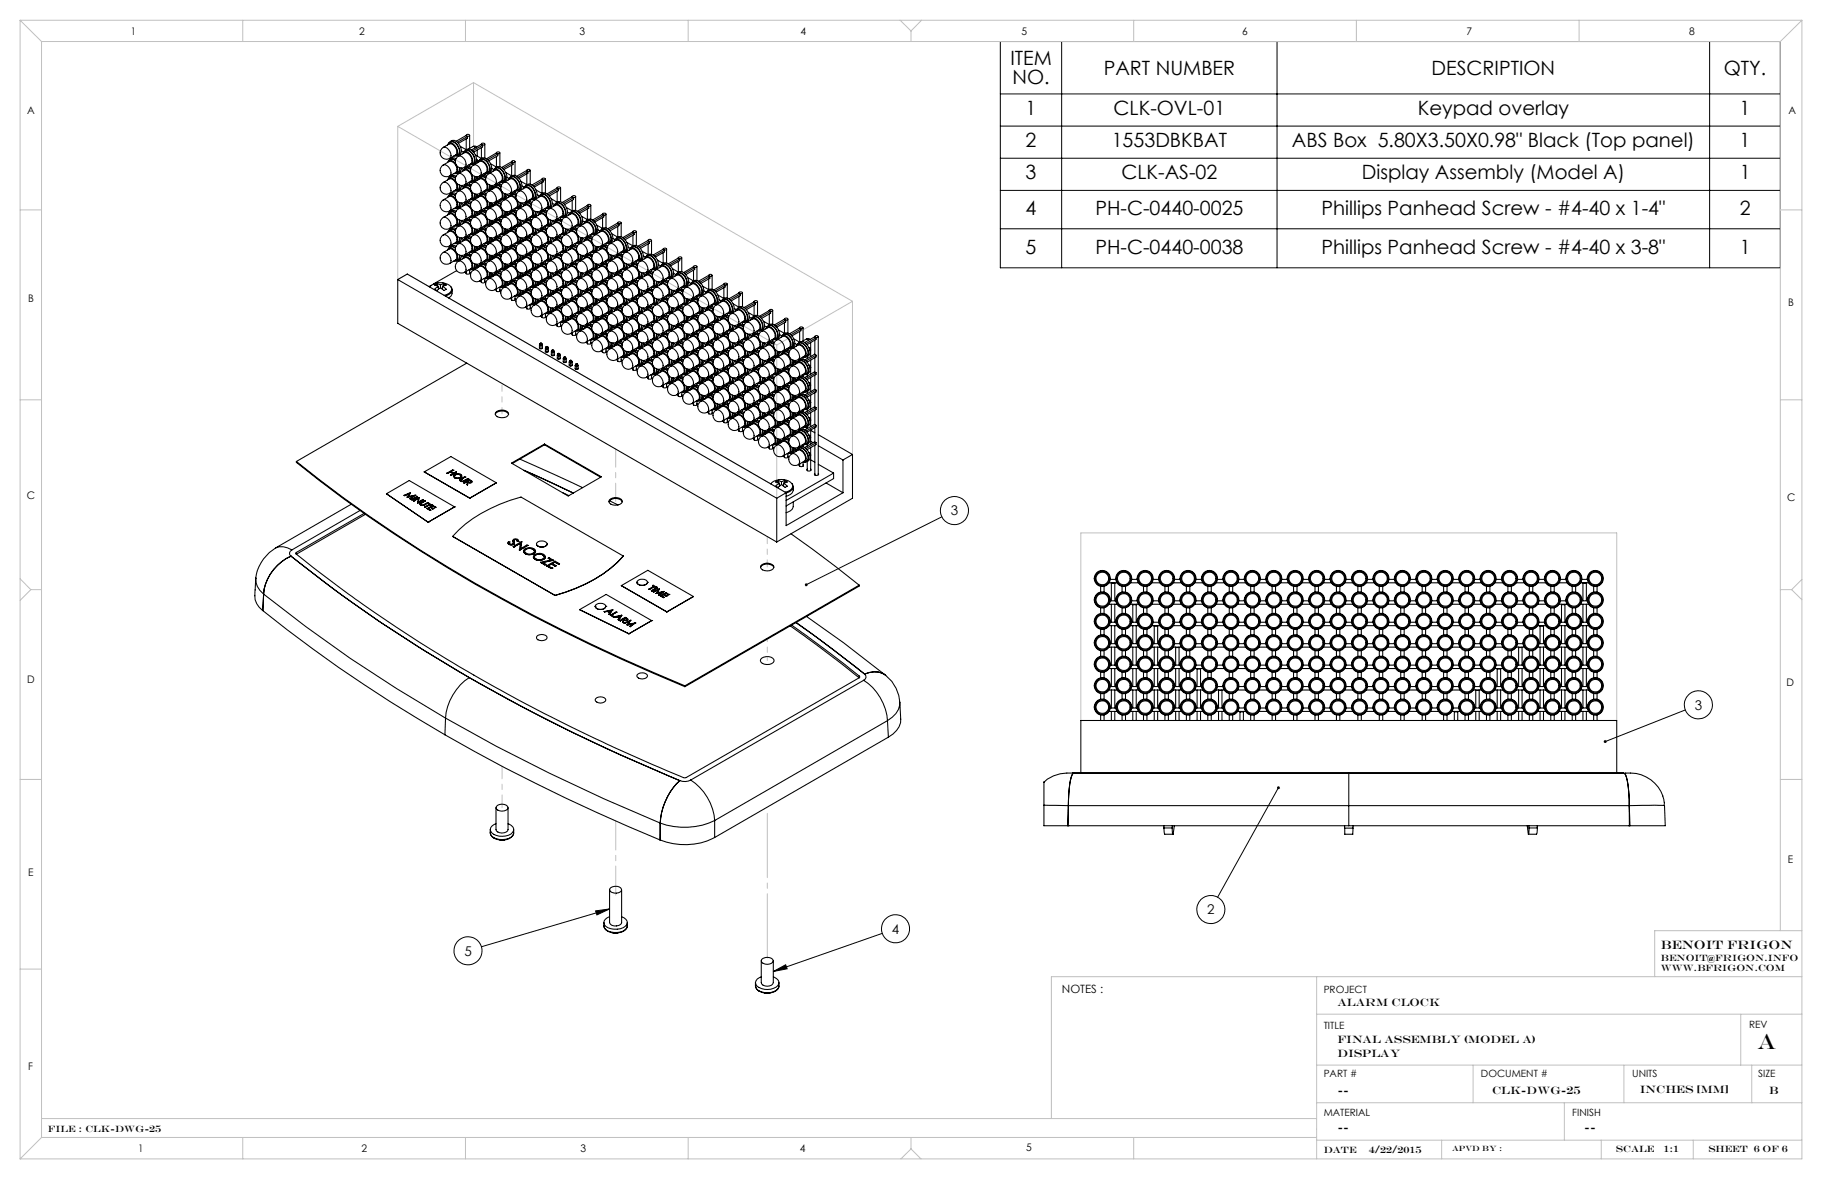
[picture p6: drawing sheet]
<svg xmlns="http://www.w3.org/2000/svg" width="432mm" height="279mm" viewBox="0 0 432 279" stroke-linecap="round" stroke-linejoin="round" font-family="sans-serif">
<defs><g id="words">
<text font-size="5.1" x="416.5" y="248.6">A</text>
<g font-size="4.7">
<text x="239.4" y="15.5">ITEM</text>
<text x="261.6" y="17.7">PART NUMBER</text>
<text x="339.3" y="17.7">DESCRIPTION</text>
<text x="408.5" y="17.7">QTY.</text>
<text x="240" y="20">NO.</text>
<text x="243.1" y="27.3">1</text>
<text x="263.9" y="27.3">CLK-OVL-01</text>
<text x="336" y="27.3">Keypad overlay</text>
<text x="412.3" y="27.3">1</text>
<text x="243.1" y="34.9">2</text>
<text x="263.5" y="34.9">1553DBKBAT</text>
<text x="306.2" y="34.9">ABS Box 5.80X3.50X0.98&quot; Black (Top panel)</text>
<text x="412.3" y="34.9">1</text>
<text x="243.1" y="42.5">3</text>
<text x="265.8" y="42.5">CLK-AS-02</text>
<text x="322.7" y="42.5">Display Assembly (Model A)</text>
<text x="412.3" y="42.5">1</text>
<text x="243.1" y="50.9">4</text>
<text x="259.6" y="50.9">PH-C-0440-0025</text>
<text x="313.2" y="50.9">Phillips Panhead Screw - #4-40 x 1-4&quot;</text>
<text x="412.3" y="50.9">2</text>
<text x="243.1" y="60.1">5</text>
<text x="259.6" y="60.1">PH-C-0440-0038</text>
<text x="313.2" y="60.1">Phillips Panhead Screw - #4-40 x 3-8&quot;</text>
<text x="412.3" y="60.1">1</text>
</g>
<g font-size="3.2">
<text x="225.3" y="122.1">3</text>
<text x="401.6" y="168.2">3</text>
<text x="211.4" y="221.2">4</text>
<text x="286.1" y="216.7">2</text>
<text x="110" y="226.5">5</text>
</g>
<text font-size="2.9" x="393.6" y="225">BENOIT FRIGON</text>
<text font-size="2.7" x="251.7" y="235.2">NOTES :</text>
<g font-size="2.6">
<text x="317" y="238.3">Alarm Clock</text>
<text x="317" y="247.1">Final assembly (Model A)</text>
<text x="317" y="250.4">Display</text>
<text x="317" y="259.3">--</text>
<text x="353.6" y="259.3">CLK-DWG-25</text>
<text x="388.6" y="259.1">INCHES [MM]</text>
<text x="419.3" y="259.2">B</text>
<text x="317" y="267.9">--</text>
<text x="375.5" y="267.9">--</text>
</g>
<g font-size="2.5">
<text x="31" y="8.2">1</text>
<text x="85.1" y="8.2">2</text>
<text x="137.3" y="8.2">3</text>
<text x="189.7" y="8.2">4</text>
<text x="242.1" y="8.2">5</text>
<text x="294.4" y="8.2">6</text>
<text x="347.6" y="8.2">7</text>
<text x="400.3" y="8.2">8</text>
<text x="6.4" y="27">A</text>
<text x="423.8" y="27">A</text>
<text x="6.7" y="71.5">B</text>
<text x="423.8" y="72.5">B</text>
<text x="6.4" y="118.4">C</text>
<text x="423.5" y="118.6">C</text>
<text x="6.5" y="161.8">D</text>
<text x="423.4" y="162.7">D</text>
<text x="6.7" y="207.6">E</text>
<text x="423.7" y="204.6">E</text>
<text x="6.7" y="253.5">F</text>
<text x="32.7" y="273">1</text>
<text x="85.7" y="273">2</text>
<text x="137.6" y="273">3</text>
<text x="189.5" y="273">4</text>
<text x="243.2" y="272.9">5</text>
</g>
<g font-size="2.4">
<text x="313.7" y="235.2">PROJECT</text>
<text x="313.7" y="243.7">TITLE</text>
<text x="414.5" y="243.6">REV</text>
<text x="313.7" y="255.3">PART #</text>
<text x="351" y="255.3">DOCUMENT #</text>
<text x="386.8" y="255.3">UNITS</text>
<text x="416.7" y="255.3">SIZE</text>
<text x="313.7" y="264.6">MATERIAL</text>
<text x="372.6" y="264.6">FINISH</text>
</g>
<g font-size="2.2">
<text x="393.6" y="227.7">benoit@frigon.info</text>
<text x="393.6" y="230.2">www.bfrigon.com</text>
<text x="11.4" y="268.3">File : clk-dwg-25</text>
<text x="313.7" y="273.2">DATE</text>
<text x="324.4" y="273.2">4/22/2015</text>
<text x="383" y="273">SCALE</text>
<text x="394.2" y="273">1:1</text>
<text x="404.9" y="273">SHEET 6 OF 6</text>
</g>
<text font-size="1.8" x="344.1" y="272.8">APVD BY :</text>
</g></defs>
<g fill="none" stroke="#000" stroke-width=".24">
<path d="M237.1 9.8h184.8v53.7h-184.8zM251.6 9.8v53.7M302.6 9.8v53.7M405.2 9.8v53.7M237.1 29.9h184.8M237.1 37.5h184.8M237.1 22.3h184.8M237.1 45.1h184.8M237.1 54.2h184.8M223.2 122.5l-32.1 16.1M399.4 168.2l-19 7.6M303 186.7l-14.4 25.9"/>
<path d="M141.1 215.9l3.4-.5-3 1.4zM144.5 215.4l-30.4 9M183.3 230.2l2.9-1.6 .3 1zM209.1 221.2l-25.8 9"/>
<circle cx="226.2" cy="121" r="3.3"/>
<circle cx="402.5" cy="167" r="3.3"/>
<circle cx="287" cy="215.6" r="3.3"/>
<circle cx="110.9" cy="225.3" r="3.3"/>
<circle cx="212.2" cy="220.1" r="3.3"/>
</g>
<path d="M181.8 227.7v-35.6" fill="none" stroke="#c0c0c0" stroke-width=".24" stroke-dasharray="15.2 1.3 1.3 1.3" stroke-dashoffset="-.6"/>
<path d="M145.9 212.1v-17.6" fill="none" stroke="#c0c0c0" stroke-width=".24" stroke-dasharray="15.2 1.3 1.3 1.3" stroke-dashoffset="8.4"/>
<path d="M119 191.4v-9.8" fill="none" stroke="#c0c0c0" stroke-width=".24" stroke-dasharray="15.2 1.3 1.3 1.3" stroke-dashoffset="12.2"/>
<path d="M181.8 156.5v-5.1" fill="none" stroke="#c0c0c0" stroke-width=".24" stroke-dasharray="15.2 1.3 1.3 1.3" stroke-dashoffset="14.6"/>
<path d="M181.8 134.4v-7.3" fill="none" stroke="#c0c0c0" stroke-width=".24" stroke-dasharray="15.2 1.3 1.3 1.3" stroke-dashoffset="13.5"/>
<path d="M145.9 118.8v-12.4" fill="none" stroke="#c0c0c0" stroke-width=".24" stroke-dasharray="15.2 1.3 1.3 1.3" stroke-dashoffset="10.9"/>
<path d="M119 98.1v-6.9" fill="none" stroke="#c0c0c0" stroke-width=".24" stroke-dasharray="15.2 1.3 1.3 1.3" stroke-dashoffset="13.7"/>
<g fill="none" stroke="#c0c0c0" stroke-width=".24">
<path d="M4.8 4.8l5 5M4.8 4.8h422.2M4.8 4.8v269.8M9.8 9.8h412.1M9.8 9.8v259.8M57.5 4.8v5M110.3 4.8v5M112.2 19.6l89.8 51.8M112.2 19.6l-17.9 10.4M112.2 19.6v15M163.1 4.8v5M213.3 4.8l2.6 2.5"/>
<path d="M215.9 7.3v2.5M218.4 4.8l-2.5 2.5M268.7 4.8v5M321.5 4.8v5M374.2 4.8v5M421.9 9.8v210.8M427 4.8l-5.1 5M427 4.8v269.8h-422.2M94.3 30l89.8 51.8M94.3 30v36.3l2.2-1.4 89.8 51.9M4.8 49.7h5M421.9 49.7h5.1"/>
<path d="M202 71.4l-17.9 10.4M202 71.4v36.3M4.8 94.8h5M184.1 81.8v36.3M421.9 94.8h5.1M4.8 137.2l2.5 2.5M7.3 139.7l-2.5 2.6M7.3 139.7h2.5M421.9 139.7h2.7M424.6 139.7l2.4 2.4M427 137.3l-2.4 2.4M256.2 170.7v-44.4h127v44.4"/>
<path d="M4.8 184.7h5M421.9 184.7h5.1M4.8 229.7h5M312 231.5v43.1M427 231.5h-177.8v33.6M427 220.6h-34.9v10.9M312 240.3h115M312 252.4h115M349.1 252.4v8.9M384.8 252.4v8.9M412.5 240.3v12.1M415.1 252.4v8.9"/>
<path d="M9.8 265.1h302.2M9.8 269.6l-5 5M9.8 269.6h302.2M57.5 269.6v5M110.3 269.6v5M163.1 269.6v5M215.9 272.3l-2.4 2.3M215.9 272.3l2.4 2.3M215.9 269.6v2.7M268.7 269.6v5M312 270.2h115M312 261.3h115"/>
<path d="M341.7 270.2v4.4M370.7 261.3v8.9M379.5 270.2v4.4M401.3 270.2v4.4"/>
</g>
<path d="M190.9 138.3l-.1 .4 .3-.1-.3 .1a.34 .34 0 0 0 .5 .2 .34 .34 0 0 0 .1-.5 .34 .34 0 0 0-.5-.1zM183.3 230.2l2.9-1.6 .3 1zM141.1 215.9l3.4-.5-3 1.4zM380.1 175.5v.4l.3-.1-.3 .1a.34 .34 0 0 0 .5 .1 .34 .34 0 0 0 0-.5 .34 .34 0 0 0-.5 0zM302.8 186.4a.34 .34 0 0 0 0 .5 .34 .34 0 0 0 .5 0 .34 .34 0 0 0-.2-.5l-.1 .3 .1-.3z" fill="#000"/>
<g fill="none" stroke="#000" stroke-width=".25">
<path d="M105.1 39.1a1.51 1.51 0 0 0-.6 2 1.51 1.51 0 0 0 2.1 .6M105.1 34.9a1.51 1.51 0 0 0-.6 2.1 1.51 1.51 0 0 0 2.1 .5M105.1 39.1l1.4-.8a1.73 1.73 0 0 1 1.5 2.6l-1.4 .8M105.1 34.9l1.4-.8a1.75 1.75 0 0 1 1.5 2.6l-1.4 .8M105.1 39.1a1.73 1.73 0 0 1 1.5 2.6M105.1 34.9a1.75 1.75 0 0 1 1.5 2.6M106 38.5l.3-.4a1.79 1.79 0 0 1 2.1 1.7 .95 .95 0 0 1-.6 1.4l-.3-.1M106 34.4l.3-.4a1.79 1.79 0 0 1 2.1 1.6 .95 .95 0 0 1-.6 1.4h-.3M106.4 38.1a1.06 1.06 0 0 1 1.5 0M106.4 33.9a1.41 1.41 0 0 1 2.2 .9 1.25 1.25 0 0 1-.5 2.1M106.4 33.9l.2-.3a1.75 1.75 0 0 1 2.2 1.5 1.14 1.14 0 0 1-.6 1.8M106.7 33.5a1.37 1.37 0 0 1 2.2 .9 1.53 1.53 0 0 1-.3 2.4"/>
<path d="M108 38a.99 .99 0 0 0-1.6 0M108.1 37.6a1.05 1.05 0 0 0-1.4 .1M108.7 37a1.51 1.51 0 0 0-.6 2.1 1.51 1.51 0 0 0 2.1 .5M108.7 37l1.4-.8a1.73 1.73 0 0 1 1.5 2.6l-1.4 .8M108.7 37a1.73 1.73 0 0 1 1.5 2.6M108.9 39.7a1.06 1.06 0 0 1-.8 1.4M109 39.8a1.03 1.03 0 0 1-.8 1.3M109.1 34.7l1.4 .8M109.4 39.8a1.07 1.07 0 0 1-.8 1.2M109.4 39.9l.5 .3M109.4 35.8l.5 .3M109.6 36.4a.71 .71 0 0 1 1-.5 2.27 2.27 0 0 1 1.2 3l-.7 .2"/>
<path d="M110 36a1.42 1.42 0 0 1 2.2 .9 1.31 1.31 0 0 1-.5 2.1M110 35.9l.2-.2a1.77 1.77 0 0 1 2.2 1.5 1.16 1.16 0 0 1-.6 1.8M110.3 35.6a1.41 1.41 0 0 1 2.2 .8 1.51 1.51 0 0 1-.3 2.5M110.5 32.1v.1M110.5 32.9v2.6M110.5 39.4v.2l-.2-.1M110.6 31.9l.7 .1a.34 .34 0 0 1-.4 .3 .34 .34 0 0 1-.3-.4zM110.8 32.3l-.4-.2-2.3 1.4M110.8 32.3l-2.4 1.4M110.8 32.3v.4l-2.1 1.3M111.3 32.1v3.1M111.3 39.1v.4"/>
<path d="M111.7 39.7a1.05 1.05 0 0 0-1.4 .1M112.1 34.7l.4-.1 .5 .2M112.1 34.7h.2l.3 .3M112.1 34.7l-1 .6M112.3 39.1a1.5 1.5 0 0 0-.6 2 1.5 1.5 0 0 0 2 .6M112.3 39.1l1.4-.8a1.73 1.73 0 0 1 1.4 2.6l-1.4 .8M112.3 39.1a1.73 1.73 0 0 1 1.4 2.6M112.3 38.8v.3M113 37.8l.5 .3M113.1 35.6v1.4M113.1 37.9v.7M113.2 38.5a.68 .68 0 0 1 1-.5 2.27 2.27 0 0 1 1.2 3l-.7 .1"/>
<path d="M113.5 38.1a1.41 1.41 0 0 1 2.3 .8 1.31 1.31 0 0 1-.5 2.2M113.6 38l.2-.3a1.86 1.86 0 0 1 2.2 1.6 1.16 1.16 0 0 1-.6 1.8M113.9 37.7a1.45 1.45 0 0 1 2.2 .8 1.49 1.49 0 0 1-.3 2.5M114.1 34a.46 .46 0 0 1 .8 .2 .43 .43 0 0 1-.5 .2 .43 .43 0 0 1-.3-.4zM114.1 34.1v.2M114.1 35v2.5l-1.4-.8M114.4 34.4v.4l-2.1 1.2M114.4 34.4l-.4-.2-2.3 1.4M114.4 34.4l-2.4 1.4M114.9 34.1v3.3M116.5 39.9l.6 .3M117.5 39.8a1.45 1.45 0 0 1 2.2 .8 1.49 1.49 0 0 1-.3 2.4"/>
<path d="M117.7 36.2v.1M117.7 37.1v2.5l-1.4-.8M117.7 36.1a.36 .36 0 0 1 .4-.1 .36 .36 0 0 1 .3 .4h-.5zM118 36.5l-.4-.2-2.3 1.3M118 36.5l-2.4 1.4M118 36.5v.4l-2.2 1.2M118.5 36.2v3.3M121.2 38.3v.1M121.2 39.1v2.6M121.3 38.2a.36 .36 0 0 1 .4-.2 .36 .36 0 0 1 .3 .5h-.5zM121.6 38.6l-.4-.3-2.3 1.4M121.6 38.6l-2.4 1.3"/>
<path d="M121.6 38.6v.4l-2.2 1.2M122.1 38.3v3.3M105.1 43.3a1.49 1.49 0 0 0-.6 2 1.49 1.49 0 0 0 2.1 .5M105.1 47.4a1.51 1.51 0 0 0-.6 2 1.51 1.51 0 0 0 2.1 .6M105.1 51.5a1.49 1.49 0 0 0-.6 2.1 1.49 1.49 0 0 0 2.1 .5M105.1 55.7a1.51 1.51 0 0 0-.6 2 1.51 1.51 0 0 0 2.1 .6M105.1 59.8a1.51 1.51 0 0 0-.6 2.1 1.51 1.51 0 0 0 2.1 .5M105.1 43.3l1.4-.9a1.75 1.75 0 0 1 1.5 2.6l-1.4 .8M105.1 47.4l1.4-.8a1.73 1.73 0 0 1 1.5 2.6l-1.4 .8M105.1 51.5l1.4-.8a1.72 1.72 0 0 1 1.5 2.6l-1.4 .8M105.1 55.7l1.4-.8a1.73 1.73 0 0 1 1.5 2.6l-1.4 .8M105.1 59.8l1.4-.8a1.72 1.72 0 0 1 1.5 2.6l-1.4 .8"/>
<path d="M105.1 43.3a1.72 1.72 0 0 1 1.5 2.5M105.1 47.4a1.73 1.73 0 0 1 1.5 2.6M105.1 51.5a1.72 1.72 0 0 1 1.5 2.6M105.1 55.7a1.75 1.75 0 0 1 1.5 2.6M105.1 59.8a1.73 1.73 0 0 1 1.5 2.6M106 42.7l.3-.4a1.79 1.79 0 0 1 2.1 1.6v1l-.2 .3-.7 .1M106 46.8l.3-.4a1.79 1.79 0 0 1 2.1 1.6 .95 .95 0 0 1-.6 1.5l-.3-.1M106 51l.3-.4a1.79 1.79 0 0 1 2.1 1.6 .98 .98 0 0 1-.6 1.4h-.3M106 55.1l.3-.4a1.86 1.86 0 0 1 2.1 1.6 .95 .95 0 0 1-.6 1.4h-.3M106 59.3l.3-.5a1.79 1.79 0 0 1 2.1 1.7 .98 .98 0 0 1-.6 1.4h-.3M106.4 42.2a1.06 1.06 0 0 1 1.5 0M106.4 46.4a1.06 1.06 0 0 1 1.5 0"/>
<path d="M106.4 50.5a1.06 1.06 0 0 1 1.5 0M106.4 54.6a1.06 1.06 0 0 1 1.5 .1M106.4 58.8a.99 .99 0 0 1 1.5 0M108 42.1a.99 .99 0 0 0-1.6 .1M108 46.3a.99 .99 0 0 0-1.6 0M108 50.4a.96 .96 0 0 0-1.6 .1M108 54.6a.99 .99 0 0 0-1.6 0M108 58.7a1.02 1.02 0 0 0-1.6 .1M108.1 41.8a1.05 1.05 0 0 0-1.4 0M108.1 45.9a1.05 1.05 0 0 0-1.4 .1M108.1 50.1a1.05 1.05 0 0 0-1.4 0M108.1 54.2a1 1 0 0 0-1.4 .1"/>
<path d="M108.1 58.3a1.05 1.05 0 0 0-1.4 .1M108.7 41.2a1.49 1.49 0 0 0-.6 2 1.49 1.49 0 0 0 2.1 .5M108.7 45.3a1.51 1.51 0 0 0-.6 2.1 1.51 1.51 0 0 0 2.1 .5M108.7 49.5a1.51 1.51 0 0 0-.6 2 1.51 1.51 0 0 0 2.1 .6M108.7 53.6a1.49 1.49 0 0 0-.6 2.1 1.49 1.49 0 0 0 2.1 .5M108.7 57.7a1.51 1.51 0 0 0-.6 2.1 1.51 1.51 0 0 0 2.1 .6M108.7 41.2l1.4-.8a1.72 1.72 0 0 1 1.5 2.5l-1.4 .8M108.7 45.3l1.4-.8a1.73 1.73 0 0 1 1.5 2.6l-1.4 .8M108.7 49.5l1.4-.9a1.72 1.72 0 0 1 1.5 2.6l-1.4 .9M108.7 53.6l1.4-.8a1.75 1.75 0 0 1 1.5 2.6l-1.4 .8M108.7 57.7l1.4-.8a1.73 1.73 0 0 1 1.5 2.6l-1.4 .9M108.7 41.2a1.72 1.72 0 0 1 1.5 2.5"/>
<path d="M108.7 45.3a1.75 1.75 0 0 1 1.5 2.6M108.7 49.5a1.73 1.73 0 0 1 1.5 2.6M108.7 53.6a1.72 1.72 0 0 1 1.5 2.6M108.7 57.7a1.73 1.73 0 0 1 1.5 2.7M108.9 43.9a1.06 1.06 0 0 1-.8 1.3M108.9 48a1.06 1.06 0 0 1-.8 1.4M108.9 52.1a1.06 1.06 0 0 1-.8 1.4M108.9 56.3a1.06 1.06 0 0 1-.8 1.4M109 43.9a1.03 1.03 0 0 1-.8 1.3M109 48a1.03 1.03 0 0 1-.8 1.4M109 52.2a.94 .94 0 0 1-.8 1.3M109 56.3a.92 .92 0 0 1-.8 1.3"/>
<path d="M109.4 44a1.08 1.08 0 0 1-.8 1.1M109.4 48.1a1.15 1.15 0 0 1-.8 1.2M109.4 52.2a1.08 1.08 0 0 1-.8 1.2M109.4 56.4a1.08 1.08 0 0 1-.8 1.2M109.4 56.5l.5 .3M109.4 52.4l.5 .2M109.4 48.2l.5 .3M109.4 44.1l.5 .2M109.6 40.6a.71 .71 0 0 1 1-.5 2.27 2.27 0 0 1 1.2 3l-.7 .1M109.6 44.8a.71 .71 0 0 1 1-.5 2.27 2.27 0 0 1 1.2 3h-.7M109.6 48.9a.71 .71 0 0 1 1-.5 2.27 2.27 0 0 1 1.2 3l-.7 .1M109.6 53.1a.71 .71 0 0 1 1-.5 2.27 2.27 0 0 1 1.2 3h-.7"/>
<path d="M109.6 57.2a.71 .71 0 0 1 1-.5 2.27 2.27 0 0 1 1.2 3l-.7 .1M110 40.1a1.02 1.02 0 0 1 1.5 0M110 44.3a1.06 1.06 0 0 1 1.5 0M110 48.4a.99 .99 0 0 1 1.5 .1M110 52.6a1.06 1.06 0 0 1 1.5 0M110 56.7a1.06 1.06 0 0 1 1.5 .1M110.5 43.6v.2l-.2-.1M110.5 47.7v.2l-.2-.1M110.5 51.9v.2l-.2-.1M110.5 56v.2l-.2-.1M111.3 43.3v.3M111.3 47.4v.4"/>
<path d="M111.3 51.5v.5M111.3 55.7v.4M111.3 59.8v.5M111.5 40a1.02 1.02 0 0 0-1.5 .1M111.5 44.2a.99 .99 0 0 0-1.5 0M111.5 48.4a.99 .99 0 0 0-1.5 0M111.5 52.5a.99 .99 0 0 0-1.5 0M111.5 56.7a.99 .99 0 0 0-1.5 0M111.7 43.9a1 1 0 0 0-1.4 0M111.7 48a1.05 1.05 0 0 0-1.4 0M111.7 52.1a1.05 1.05 0 0 0-1.4 .1M111.7 56.3a1 1 0 0 0-1.4 0"/>
<path d="M111.8 56.2h-.2M112.3 59.8a1.5 1.5 0 0 0-.6 2.1 1.5 1.5 0 0 0 2 .5M112.3 55.7a1.5 1.5 0 0 0-.6 2 1.5 1.5 0 0 0 2 .6M112.3 51.5a1.49 1.49 0 0 0-.6 2.1 1.49 1.49 0 0 0 2 .5M112.3 47.4a1.5 1.5 0 0 0-.6 2 1.5 1.5 0 0 0 2 .6M112.3 43.3a1.49 1.49 0 0 0-.6 2 1.49 1.49 0 0 0 2 .5M112.3 59.8l1.4-.8a1.69 1.69 0 0 1 1.5 2.6l-1.5 .8M112.3 55.7l1.4-.8a1.73 1.73 0 0 1 1.4 2.6l-1.4 .8M112.3 51.5l1.4-.8a1.69 1.69 0 0 1 1.5 2.6l-1.5 .8M112.3 47.4l1.4-.8a1.73 1.73 0 0 1 1.4 2.6l-1.4 .8M112.3 43.3l1.4-.9a1.75 1.75 0 0 1 1.4 2.6l-1.4 .8M112.3 59.8a1.73 1.73 0 0 1 1.4 2.6"/>
<path d="M112.3 55.7a1.75 1.75 0 0 1 1.4 2.6M112.3 51.5a1.69 1.69 0 0 1 1.5 2.6h-.1M112.3 47.4a1.73 1.73 0 0 1 1.4 2.6M112.3 43.3a1.69 1.69 0 0 1 1.5 2.5h-.1M112.3 43v.2M112.3 47.1v.3M112.3 51.3v.2M112.3 55.5v.2M112.3 59.6v.2M112.5 41.8a1.13 1.13 0 0 1-.8 1.3M112.5 45.9a1.13 1.13 0 0 1-.8 1.4M112.5 50.1a1.13 1.13 0 0 1-.8 1.4"/>
<path d="M112.5 54.2a1.13 1.13 0 0 1-.8 1.4M112.5 58.4a1.13 1.13 0 0 1-.8 1.4M112.6 41.8a.94 .94 0 0 1-.8 1.3M112.6 46a.92 .92 0 0 1-.8 1.3M112.6 50.1a1.03 1.03 0 0 1-.8 1.3M112.6 54.3a1.03 1.03 0 0 1-.8 1.3M112.6 58.4a1.03 1.03 0 0 1-.8 1.3M112.9 41.9a.99 .99 0 0 1-.7 1.1M112.9 46a.99 .99 0 0 1-.7 1.2M112.9 50.2a.99 .99 0 0 1-.7 1.1M112.9 54.3a.99 .99 0 0 1-.7 1.2M112.9 58.5a1.05 1.05 0 0 1-.7 1.2"/>
<path d="M113 42l.5 .3M113 58.6l.5 .2M113 54.4l.5 .3M113 50.3l.5 .3M113 46.1l.5 .3M113.1 42.1v.7M113.1 46.2v.7M113.1 50.3v.7M113.1 54.5v.7M113.1 58.7v.6M113.1 58.9l.2 .2M113.2 59.3a.68 .68 0 0 1 1-.5 2.27 2.27 0 0 1 1.2 3l-.7 .1"/>
<path d="M113.2 55.1l.3-.4a1.95 1.95 0 0 1 2.1 2.2l-.2 .7-.7 .1M113.2 51a.68 .68 0 0 1 1-.5 2.27 2.27 0 0 1 1.2 3l-.7 .1M113.2 46.8a.68 .68 0 0 1 1-.5 2.27 2.27 0 0 1 1.2 3l-.7 .1M113.2 42.7a.68 .68 0 0 1 1-.5 2.27 2.27 0 0 1 1.2 3l-.7 .1M113.5 58.8a1.03 1.03 0 0 1 1.6 0M113.5 54.6a1.1 1.1 0 0 1 1.6 .1M113.5 50.5a1.1 1.1 0 0 1 1.6 0M113.5 46.4a1.1 1.1 0 0 1 1.6 0M113.5 42.2a1.1 1.1 0 0 1 1.6 0M113.9 54l.2 .2M113.9 45.8l.2 .1M114.1 41.5v.2l-.2-.1"/>
<path d="M114.1 45.6v.2M114.1 49.8v.2l-.2-.1M114.1 53.9v.2M114.1 58.1v.2l-.2-.1M114.9 41.2v.2M114.9 45.3v.4M114.9 49.5v.4M114.9 53.6v.4M114.9 57.7v.5M115.1 58.7a1.02 1.02 0 0 0-1.5 .1M115.1 54.6a.99 .99 0 0 0-1.5 0M115.1 50.4a.96 .96 0 0 0-1.5 .1"/>
<path d="M115.1 46.3a.99 .99 0 0 0-1.5 0M115.1 42.1a.99 .99 0 0 0-1.5 .1M115.3 58.3a1.05 1.05 0 0 0-1.4 .1M115.3 54.2a1 1 0 0 0-1.4 .1M115.3 50.1a1.05 1.05 0 0 0-1.4 0M115.3 45.9a1.05 1.05 0 0 0-1.4 .1M115.3 41.8a1.05 1.05 0 0 0-1.4 0M115.3 57.6l.4 .3M115.5 41.1l-.8 .4M115.9 57.7a1.5 1.5 0 0 0-.6 2.1 1.5 1.5 0 0 0 2 .6M115.9 53.6a1.49 1.49 0 0 0-.6 2.1 1.49 1.49 0 0 0 2 .5M115.9 49.5a1.5 1.5 0 0 0-.6 2 1.5 1.5 0 0 0 2 .6"/>
<path d="M115.9 45.3a1.5 1.5 0 0 0-.6 2.1 1.5 1.5 0 0 0 2 .5M115.9 41.2a1.49 1.49 0 0 0-.6 2 1.49 1.49 0 0 0 2 .5M115.9 57.7l1.4-.8a1.73 1.73 0 0 1 1.4 2.6l-1.4 .9M115.9 53.6l1.4-.8a1.75 1.75 0 0 1 1.4 2.6l-1.4 .8M115.9 49.5l1.4-.9a1.66 1.66 0 0 1 1.8 2l-.3 .6-1.5 .9M115.9 45.3l1.4-.8a1.73 1.73 0 0 1 1.4 2.6l-1.4 .8M115.9 41.2l1.4-.8a1.48 1.48 0 0 1 1.7 1.4 .9 .9 0 0 1-.3 1.1l-1.4 .8M115.9 40.9l.1 .2M115.9 57.7a1.73 1.73 0 0 1 1.4 2.7M115.9 53.6a1.48 1.48 0 0 1 1.7 1.4 .9 .9 0 0 1-.3 1.2M115.9 49.5a1.73 1.73 0 0 1 1.4 2.6M115.9 45.3a1.75 1.75 0 0 1 1.4 2.6"/>
<path d="M115.9 41.2a1.66 1.66 0 0 1 1.8 1.9l-.4 .6M115.9 45.1v.2M115.9 49.2v.3M115.9 53.4v.2M115.9 57.5v.2M116 40.9h.3M116 56.3a1.07 1.07 0 0 1-.7 1.4M116 52.1a1.07 1.07 0 0 1-.7 1.4M116 48a1.07 1.07 0 0 1-.7 1.4M116 43.9a1.07 1.07 0 0 1-.7 1.3M116.1 56.3a.89 .89 0 0 1-.7 1.3M116.1 52.2a1 1 0 0 1-.7 1.3"/>
<path d="M116.1 48a.96 .96 0 0 1-.7 1.4M116.1 43.9a.96 .96 0 0 1-.7 1.3M116.5 56.4a.99 .99 0 0 1-.7 1.2M116.5 52.2a.99 .99 0 0 1-.7 1.2M116.5 48.1a1.05 1.05 0 0 1-.7 1.2M116.5 44a.99 .99 0 0 1-.7 1.1M116.5 44.1l.6 .2M116.5 56.5l.6 .3M116.5 52.4l.6 .2M116.5 48.2l.6 .3M116.7 44.1v.7M116.7 48.3v.7"/>
<path d="M116.7 52.4v.7M116.7 56.6v.7M116.8 57.2a.68 .68 0 0 1 1-.5 2.27 2.27 0 0 1 1.2 3l-.7 .1M116.8 53.1a.68 .68 0 0 1 1-.5 2.27 2.27 0 0 1 1.2 3h-.7M116.8 48.9a.68 .68 0 0 1 1-.5 2.27 2.27 0 0 1 1.2 3l-.7 .1M116.8 44.8l.3-.5a1.95 1.95 0 0 1 2.1 2.2l-.2 .8h-.7M116.8 40.6a.68 .68 0 0 1 1-.5 2.27 2.27 0 0 1 1.2 3l-.7 .1M117.1 56.7a1.1 1.1 0 0 1 1.6 .1M117.1 52.6a1.1 1.1 0 0 1 1.6 0M117.1 48.4a1.03 1.03 0 0 1 1.6 .1M117.1 44.3a1.1 1.1 0 0 1 1.6 0M117.1 40.1a1.44 1.44 0 0 1 2.3 .9 1.29 1.29 0 0 1-.5 2.1 .87 .87 0 0 0 .9-1.2 2.46 2.46 0 0 0-2.1-2.2l-.5 .4"/>
<path d="M117.7 43.6v.2l-.2-.1M117.7 47.7v.2l-.2-.1M117.7 51.9v.2l-.2-.1M117.7 56v.2l-.2-.1M118.5 43.3v.3M118.5 47.4v.2M118.5 51.5v.5M118.5 55.7v.4M118.5 59.8v.5M118.7 56.7a.95 .95 0 0 0-1.5 0M118.7 52.5a.95 .95 0 0 0-1.5 0M118.7 48.4a.95 .95 0 0 0-1.5 0"/>
<path d="M118.7 44.2a.95 .95 0 0 0-1.5 0M118.9 56.3a1.05 1.05 0 0 0-1.4 0M118.9 52.1a1.05 1.05 0 0 0-1.4 .1M118.9 48a1.05 1.05 0 0 0-1.4 0M118.9 43.9a1 1 0 0 0-1.4 0M119.1 47.3l-.8 .5M119.5 43.3a1.49 1.49 0 0 0-.6 2 1.49 1.49 0 0 0 2 .5M119.5 47.4a1.5 1.5 0 0 0-.6 2 1.5 1.5 0 0 0 2 .6M119.5 51.5a1.49 1.49 0 0 0-.6 2.1 1.49 1.49 0 0 0 2 .5M119.5 59.8a1.5 1.5 0 0 0-.6 2.1 1.5 1.5 0 0 0 2 .5M119.5 55.7a1.5 1.5 0 0 0-.6 2 1.5 1.5 0 0 0 2 .6M119.5 43.3l1.4-.9a1.75 1.75 0 0 1 1.4 2.6l-1.4 .8"/>
<path d="M119.5 47.4l1.4-.8a1.73 1.73 0 0 1 1.4 2.6l-1.4 .8M119.5 51.5l1.4-.8a1.48 1.48 0 0 1 1.7 1.4 .9 .9 0 0 1-.3 1.2l-1.4 .8M119.5 59.8l1.4-.8a1.66 1.66 0 0 1 1.8 1.9l-.3 .7-1.5 .8M119.5 55.7l1.4-.8a1.73 1.73 0 0 1 1.4 2.6l-1.4 .8M119.5 47.1l.1 .2M119.5 43.3a1.48 1.48 0 0 1 1.7 1.4 .9 .9 0 0 1-.3 1.1M119.5 47.4a1.73 1.73 0 0 1 1.4 2.6M119.5 51.5a1.66 1.66 0 0 1 1.7 1.9l-.3 .7M119.5 59.8a1.73 1.73 0 0 1 1.4 2.6M119.5 55.7a1.75 1.75 0 0 1 1.4 2.6M119.5 51.3v.2M119.5 55.5v.2"/>
<path d="M119.5 59.6v.2M119.6 47.1h.3M119.6 58.4a1.07 1.07 0 0 1-.7 1.4M119.6 54.2a1.07 1.07 0 0 1-.7 1.4 .91 .91 0 0 0 .8-1.3M119.6 50.1a1.07 1.07 0 0 1-.7 1.4M119.6 45.9a1.07 1.07 0 0 1-.7 1.4 .93 .93 0 0 0 .8-1.3M119.7 58.4a.96 .96 0 0 1-.7 1.3l.3 .2M119.7 50.1a.96 .96 0 0 1-.7 1.3h-.1M119.9 40.9l1.4 .8M120.1 58.5a.98 .98 0 0 1-.7 1.1M120.1 54.3a.99 .99 0 0 1-.7 1.2M120.1 50.2a.99 .99 0 0 1-.7 1.1"/>
<path d="M120.1 46a.99 .99 0 0 1-.7 1.2M120.1 46.1l.5 .3M120.1 58.6l.5 .2M120.1 54.4l.5 .3M120.1 50.3l.5 .3M120.1 42l.5 .3M120.3 50.3v.7M120.3 54.5v.7M120.3 58.7v.6M120.4 42.7l.3-.4a1.79 1.79 0 0 1 2.1 1.6 .95 .95 0 0 1-.6 1.4h-.3M120.4 46.8l.3-.4a1.79 1.79 0 0 1 2.1 1.6 .95 .95 0 0 1-.6 1.5l-.3-.1M120.4 51l.3-.4a1.79 1.79 0 0 1 2.1 1.6 .98 .98 0 0 1-.6 1.4h-.3"/>
<path d="M120.4 59.3l.3-.5a1.79 1.79 0 0 1 2.1 1.7 .98 .98 0 0 1-.6 1.4h-.3M120.4 55.1l.3-.4a1.95 1.95 0 0 1 2.1 2.2l-.2 .7-.7 .1M120.7 42.2a1.44 1.44 0 0 1 2.3 .9 1.29 1.29 0 0 1-.5 2.1M120.7 46.4a1.1 1.1 0 0 1 1.6 0M120.7 50.5a1.1 1.1 0 0 1 1.6 0M120.7 58.8a1.03 1.03 0 0 1 1.6 0M120.7 54.6a1.1 1.1 0 0 1 1.6 .1M120.8 42.2l.2-.3a1.75 1.75 0 0 1 2.2 1.5 1.43 1.43 0 0 1-.3 1.8h-.4M121.1 41.8a1.18 1.18 0 0 1 1.8 .4 2.04 2.04 0 0 1 .4 2.7l-.3 .2M121.1 45.8l.2 .1M121.1 58.2l.2 .1M121.1 54l.2 .2"/>
<path d="M121.1 49.9l.2 .1M121.2 45.6v.2M121.2 49.8v.2M121.2 53.9v.2M121.2 58.1v.2M122.1 45.3v.4M122.1 49.5v.4M122.1 53.6v.2M122.1 57.7v.5M122.3 46.3a.95 .95 0 0 0-1.5 0M122.3 50.4a.92 .92 0 0 0-1.5 .1M122.3 58.7a.98 .98 0 0 0-1.5 .1"/>
<path d="M122.3 54.6a.95 .95 0 0 0-1.5 0M122.4 45.9a1.05 1.05 0 0 0-1.3 .1M122.4 50.1a1.05 1.05 0 0 0-1.3 0M122.4 58.3a1.05 1.05 0 0 0-1.3 .1M122.4 54.2a1 1 0 0 0-1.3 .1M122.7 53.5l-.9 .5M123 57.7a1.51 1.51 0 0 0-.5 2.1 1.51 1.51 0 0 0 2 .6M123 53.6a1.49 1.49 0 0 0-.5 2.1 1.49 1.49 0 0 0 2 .5M123 49.5a1.51 1.51 0 0 0-.5 2 1.51 1.51 0 0 0 2 .6M123 45.3a1.51 1.51 0 0 0-.5 2.1 1.51 1.51 0 0 0 2 .5M123 57.7l1.4-.8a1.73 1.73 0 0 1 1.5 2.6l-1.4 .9M123 53.6l1.4-.8a1.75 1.75 0 0 1 1.5 2.6l-1.4 .8"/>
<path d="M123 49.5l1.4-.9a1.72 1.72 0 0 1 1.6 2.6l-1.5 .9M123 45.3l1.4-.8a1.73 1.73 0 0 1 1.5 2.6l-1.4 .8M123 57.7a1.73 1.73 0 0 1 1.5 2.7M123 53.6a1.72 1.72 0 0 1 1.6 2.6h-.1M123 49.5a1.73 1.73 0 0 1 1.5 2.6M123 45.3a1.75 1.75 0 0 1 1.5 2.6M123 53.4l.2 .1M123 57.5v.2M123.2 53.3h.3M123.2 48a1.07 1.07 0 0 1-.7 1.4M123.2 52.1a1.07 1.07 0 0 1-.7 1.4M123.2 56.3a1.07 1.07 0 0 1-.7 1.4"/>
<path d="M123.3 48a1.03 1.03 0 0 1-.7 1.4h-.1M123.3 52.2a1.07 1.07 0 0 1-.7 1.3h-.1M123.3 56.3a1.03 1.03 0 0 1-.7 1.3h-.1M123.4 43l1.5 .8M123.7 48.1a1.15 1.15 0 0 1-.7 1.2M123.7 52.2a1.08 1.08 0 0 1-.7 1.2M123.7 56.4a1.08 1.08 0 0 1-.7 1.2M123.7 48.2l.5 .3M123.7 56.5l.5 .3M123.7 52.4l.5 .2M123.7 44.1l.5 .2M123.9 56.6v.7"/>
<path d="M124 57.2l.2-.4a1.79 1.79 0 0 1 2.2 1.6 .95 .95 0 0 1-.6 1.4h-.3M124 53.1l.2-.5a1.79 1.79 0 0 1 2.2 1.7 .95 .95 0 0 1-.6 1.4l-.3-.1M124 48.9l.2-.4a1.79 1.79 0 0 1 2.2 1.6 .98 .98 0 0 1-.6 1.4h-.3M124 44.8l.2-.5a1.95 1.95 0 0 1 2.2 2.2l-.2 .8h-.7M124.3 56.7a1.06 1.06 0 0 1 1.6 .1M124.3 52.6a1.06 1.06 0 0 1 1.6 0M124.3 48.4a.99 .99 0 0 1 1.6 .1M124.3 44.3a1.44 1.44 0 0 1 2.3 .9 1.29 1.29 0 0 1-.5 2.1M124.4 44.2l.2-.2a1.75 1.75 0 0 1 2.2 1.5 1.16 1.16 0 0 1-.6 1.8h-.1M124.7 43.9a1.17 1.17 0 0 1 1.8 .3 2.04 2.04 0 0 1 .4 2.8l-.3 .2M124.7 47.8l.2 .1M124.7 56.1l.2 .1"/>
<path d="M124.7 52l.2 .1M124.8 40.4v.1M124.8 41.2v2.6M124.8 47.7v.2M124.8 51.9v.2M124.8 56v.2M125 40.2l.6 .1a.34 .34 0 0 1-.3 .3 .34 .34 0 0 1-.3-.4zM125.1 40.6l-.3-.2-2.4 1.4M125.1 40.6l-2.3 1.4M125.1 40.6v.4l-2.1 1.3M125.7 40.4v3.2M125.7 47.4v.4"/>
<path d="M125.7 51.5v.5M125.7 55.7v.4M125.7 59.8v.3M125.9 56.7a.99 .99 0 0 0-1.5 0M125.9 52.5a.99 .99 0 0 0-1.5 0M125.9 48.3a1.02 1.02 0 0 0-1.5 .1M126 56.3a1.05 1.05 0 0 0-1.3 0M126 52.1a1.05 1.05 0 0 0-1.3 .1M126 48a1.05 1.05 0 0 0-1.3 0M126.3 59.7l-.9 .5M126.6 59.8a1.51 1.51 0 0 0-.5 2.1 1.51 1.51 0 0 0 2 .5M126.6 55.7a1.51 1.51 0 0 0-.5 2 1.51 1.51 0 0 0 2 .6"/>
<path d="M126.6 51.5a1.49 1.49 0 0 0-.5 2.1 1.49 1.49 0 0 0 2 .5M126.6 47.4a1.51 1.51 0 0 0-.5 2 1.51 1.51 0 0 0 2 .6M126.6 59.8l1.4-.8a1.72 1.72 0 0 1 1.6 2.6l-1.5 .8M126.6 55.7l1.4-.8a1.73 1.73 0 0 1 1.5 2.6l-1.4 .8M126.6 51.5l1.4-.8a1.72 1.72 0 0 1 1.6 2.6l-1.5 .8M126.6 47.4l1.4-.8a1.73 1.73 0 0 1 1.5 2.6l-1.4 .8M126.6 59.8a1.73 1.73 0 0 1 1.5 2.6M126.6 55.7a1.75 1.75 0 0 1 1.5 2.6M126.6 51.5a1.72 1.72 0 0 1 1.6 2.6h-.1M126.6 47.4a1.73 1.73 0 0 1 1.5 2.6M126.6 59.6l.2 .1M126.8 59.5h.3"/>
<path d="M126.8 58.4a1.07 1.07 0 0 1-.7 1.4M126.8 54.2a1.07 1.07 0 0 1-.7 1.4M126.8 50.1a1.07 1.07 0 0 1-.7 1.4M126.9 58.4a1.03 1.03 0 0 1-.7 1.3h-.1M126.9 54.3a1.03 1.03 0 0 1-.7 1.3h-.1M126.9 50.1a1.03 1.03 0 0 1-.7 1.3h-.1M127 45l1.5 .9M127.3 58.5a1.07 1.07 0 0 1-.7 1.1M127.3 54.3a1.08 1.08 0 0 1-.7 1.2M127.3 50.2a1.08 1.08 0 0 1-.7 1.1M127.3 50.3l.5 .3M127.3 58.6l.5 .2"/>
<path d="M127.3 54.4l.5 .3M127.3 46.1l.5 .3M127.6 59.3a.71 .71 0 0 1 1-.5 2.5 2.5 0 0 1 1.3 2.7l-.2 .3-.6 .1M127.6 55.1l.2-.4a1.81 1.81 0 0 1 2.1 1.6 .96 .96 0 0 1-.5 1.4h-.3M127.6 51a.71 .71 0 0 1 1-.5 2.5 2.5 0 0 1 1.3 2.7l-.2 .3-.6 .1M127.6 46.8a.71 .71 0 0 1 1-.5 2.52 2.52 0 0 1 1.3 2.7l-.2 .3-.6 .1M127.9 58.8a.99 .99 0 0 1 1.6 0M127.9 54.6a1.06 1.06 0 0 1 1.6 .1M127.9 50.5a1.06 1.06 0 0 1 1.6 0M127.9 46.4a1.19 1.19 0 0 1 1.9 .3 1.64 1.64 0 0 1 .3 2.4l-.5 .3M128 46.3l.2-.2a1.75 1.75 0 0 1 2.2 1.5 1.16 1.16 0 0 1-.6 1.8h-.1M128.3 46a1.41 1.41 0 0 1 2.2 .8 1.51 1.51 0 0 1-.4 2.5"/>
<path d="M128.3 49.9l.2 .1M128.3 58.2l.2 .1M128.3 54l.2 .2M128.4 42.4v.1M128.4 43.3v2.5M128.4 49.8v.2M128.4 53.9v.2M128.4 58.1v.2M128.5 42.3a.42 .42 0 0 1 .4-.1 .42 .42 0 0 1 .3 .3 .42 .42 0 0 1-.4 .2 .42 .42 0 0 1-.3-.4zM128.7 42.7l-.3-.2-2.4 1.4M128.7 42.7l-2.3 1.4M128.7 42.7v.4l-2.1 1.2"/>
<path d="M129.3 42.4v3.3M129.3 49.5v.4M129.3 53.6v.4M129.3 57.7v.5M129.5 58.7a1.02 1.02 0 0 0-1.5 .1M129.5 54.6a.99 .99 0 0 0-1.5 0M129.5 50.4a.96 .96 0 0 0-1.5 .1M129.6 58.3a1.05 1.05 0 0 0-1.3 .1M129.6 54.2a1 1 0 0 0-1.3 .1M129.6 50.1a1.05 1.05 0 0 0-1.3 0M130.2 57.7a1.51 1.51 0 0 0-.5 2.1 1.51 1.51 0 0 0 2 .6M130.2 53.6a1.51 1.51 0 0 0-.5 2 1.51 1.51 0 0 0 2 .6"/>
<path d="M130.2 49.5a1.51 1.51 0 0 0-.5 2 1.51 1.51 0 0 0 2 .6M130.2 57.7l1.4-.8a1.73 1.73 0 0 1 1.5 2.6l-1.4 .9M130.2 53.6l1.4-.8a1.75 1.75 0 0 1 1.5 2.6l-1.4 .8M130.2 49.5l1.4-.9a1.72 1.72 0 0 1 1.6 2.6l-1.5 .9M130.2 57.7a1.76 1.76 0 0 1 1.5 2.7M130.2 53.6a1.73 1.73 0 0 1 1.5 2.6M130.2 49.5a1.76 1.76 0 0 1 1.5 2.6M130.4 56.3a1.06 1.06 0 0 1-.8 1.4M130.4 52.1a1.06 1.06 0 0 1-.8 1.4M130.5 56.3a1.03 1.03 0 0 1-.7 1.3h-.1M130.5 52.2a1.07 1.07 0 0 1-.7 1.3h-.1M130.9 56.4a1.06 1.06 0 0 1-.8 1.2"/>
<path d="M130.9 52.2a1.06 1.06 0 0 1-.8 1.2M130.9 52.4l.5 .2M130.9 56.5l.5 .3M130.9 48.2l.5 .3M131.2 57.2a.68 .68 0 0 1 1-.5 2.27 2.27 0 0 1 1.1 3l-.6 .1M131.2 53.1a.68 .68 0 0 1 1-.5 2.27 2.27 0 0 1 1.1 3h-.6M131.2 48.9a.68 .68 0 0 1 1-.5 2.27 2.27 0 0 1 1.1 3l-.6 .1M131.5 48.4a1.14 1.14 0 0 1 1.9 .4 1.58 1.58 0 0 1-.2 2.7M131.6 48.4l.1-.3a1.83 1.83 0 0 1 2.3 1.5 1.16 1.16 0 0 1-.7 1.8M131.8 48a1.45 1.45 0 0 1 2.3 .9 1.49 1.49 0 0 1-.4 2.4M132 44.4a.44 .44 0 0 1 .5-.1 .44 .44 0 0 1 .3 .3 .43 .43 0 0 1-.4 .2 .43 .43 0 0 1-.4-.4zM132 44.5v.1"/>
<path d="M132 45.4v2.5l-1.4-.8M132 51.9v.2l-.1-.1M132 56v.2l-.1-.1M132.3 44.8l-.3-.2-2.4 1.3M132.3 44.8l-2.3 1.3M132.3 44.8v.4l-2.1 1.2M132.9 44.5v3.3M132.9 51.5v.5M132.9 55.7v.4M132.9 59.8v.5M133.1 56.7a.99 .99 0 0 0-1.6 0 1.06 1.06 0 0 1 1.6 .1M133.1 52.5a.99 .99 0 0 0-1.6 .1 1.06 1.06 0 0 1 1.6 0"/>
<path d="M133.2 56.3a1.06 1.06 0 0 0-1.4 0M133.2 52.1a1.06 1.06 0 0 0-1.4 .1M133.8 59.8a1.49 1.49 0 0 0-.5 2.1 1.49 1.49 0 0 0 2 .5M133.8 55.7a1.5 1.5 0 0 0-.5 2 1.5 1.5 0 0 0 2 .6M133.8 51.5a1.49 1.49 0 0 0-.5 2.1 1.49 1.49 0 0 0 2 .5M133.8 59.8l1.4-.8a1.69 1.69 0 0 1 1.5 2.6l-1.4 .8M133.8 55.7l1.4-.8a1.73 1.73 0 0 1 1.5 2.6l-1.4 .8M133.8 51.5l1.4-.8a1.69 1.69 0 0 1 1.5 2.6l-1.4 .8M133.8 59.8a1.71 1.71 0 0 1 1.5 2.6M133.8 55.7a1.75 1.75 0 0 1 1.5 2.6M133.8 51.5a1.66 1.66 0 0 1 1.8 1.9l-.3 .7M134 58.4a1.13 1.13 0 0 1-.8 1.4"/>
<path d="M134 54.2a1.13 1.13 0 0 1-.8 1.4M134.1 58.4a1.03 1.03 0 0 1-.8 1.3M134.1 54.3a.92 .92 0 0 1-.8 1.3M134.5 58.5a.98 .98 0 0 1-.8 1.1M134.5 54.3a.99 .99 0 0 1-.8 1.2M134.5 54.4l.5 .3M134.5 58.6l.5 .2M134.5 50.3l.5 .3M134.8 59.3a.68 .68 0 0 1 .9-.5 2.27 2.27 0 0 1 1.2 3l-.6 .1M134.8 55.1l.2-.4a1.95 1.95 0 0 1 2.2 2.2l-.3 .7-.6 .1M134.8 51a.68 .68 0 0 1 .9-.5 2.27 2.27 0 0 1 1.2 3l-.6 .1M135.1 58.8a1.06 1.06 0 0 1 1.6 0"/>
<path d="M135.1 54.6a1.1 1.1 0 0 1 1.6 .1M135.1 50.5a1.44 1.44 0 0 1 2.2 .9 1.29 1.29 0 0 1-.5 2.1M135.1 50.5a.83 .83 0 0 1 1.4-.2 2.59 2.59 0 0 1 1.1 2.9l-.7 .3M135.4 50.1a1.45 1.45 0 0 1 2.3 .8 1.49 1.49 0 0 1-.4 2.5M135.5 54l.1 .2M135.6 46.6v.1M135.6 47.4v2.6l-1.4-.8M135.6 53.9v.2M135.6 58.1v.2l-.1-.1M135.6 46.5a.43 .43 0 0 1 .5-.2 .43 .43 0 0 1 .3 .4 .43 .43 0 0 1-.4 .1 .43 .43 0 0 1-.4-.3zM135.9 46.8l-.3-.2-2.4 1.4M135.9 46.8l-2.4 1.4"/>
<path d="M135.9 46.8v.5l-2.1 1.2M136.4 46.6v3.3M136.4 53.6v.4M136.4 57.7v.5M136.7 58.7a.98 .98 0 0 0-1.6 .1M136.7 54.6a.95 .95 0 0 0-1.6 0M136.8 54.2a1.05 1.05 0 0 0-1.4 .1M136.8 58.3a1.09 1.09 0 0 0-1.4 .1M137.4 57.7a1.5 1.5 0 0 0-.6 2.1 1.5 1.5 0 0 0 2.1 .6M137.4 53.6a1.5 1.5 0 0 0-.6 2 1.5 1.5 0 0 0 2.1 .6M137.4 57.7l1.4-.8a1.73 1.73 0 0 1 1.5 2.6l-1.4 .9M137.4 53.6l1.4-.8a1.75 1.75 0 0 1 1.5 2.6l-1.4 .8"/>
<path d="M137.4 57.7a1.73 1.73 0 0 1 1.5 2.7M137.4 53.6a1.75 1.75 0 0 1 1.5 2.6M137.6 56.3a1.07 1.07 0 0 1-.8 1.4M137.7 56.3a.96 .96 0 0 1-.8 1.3M138.1 56.4a1.05 1.05 0 0 1-.8 1.2M138.1 56.5l.5 .3M138.1 52.4l.5 .2M138.4 57.2l.2-.4a1.79 1.79 0 0 1 2.1 1.6 .96 .96 0 0 1-.5 1.4h-.4M138.4 53.1l.2-.5a1.79 1.79 0 0 1 2.1 1.7 .96 .96 0 0 1-.5 1.4l-.4-.1M138.7 56.7a1.1 1.1 0 0 1 1.6 .1M138.7 52.6a1.44 1.44 0 0 1 2.2 .9 1.29 1.29 0 0 1-.5 2.1M138.7 52.5l.2-.2a1.79 1.79 0 0 1 2.3 1.5 1.13 1.13 0 0 1-.7 1.8"/>
<path d="M139 52.2a1.18 1.18 0 0 1 1.9 .3 1.95 1.95 0 0 1 .4 2.8l-.4 .2M139.2 48.6v.2M139.2 49.5v2.6l-1.4-.8M139.2 56v.2l-.1-.1M139.2 48.6a.36 .36 0 0 1 .5-.2 .36 .36 0 0 1 .2 .4l-.4 .1zM139.5 48.9l-.3-.2-2.4 1.4M139.5 48.9l-2.4 1.4M139.5 48.9v.5l-2.1 1.2M140 48.6v3.4M140 55.7v.4M140 59.8v.5M140.3 56.7a.95 .95 0 0 0-1.6 0"/>
<path d="M140.4 56.3a1.05 1.05 0 0 0-1.4 0M141 59.8a1.49 1.49 0 0 0-.6 2.1 1.49 1.49 0 0 0 2.1 .5M141 55.7a1.51 1.51 0 0 0-.6 2 1.51 1.51 0 0 0 2.1 .6M141 59.8l1.4-.8a1.66 1.66 0 0 1 1.8 1.9l-.3 .7-1.4 .8M141 55.7l1.4-.8a1.73 1.73 0 0 1 1.5 2.6l-1.4 .8M141 59.8a1.71 1.71 0 0 1 1.5 2.6M141 55.7a1.75 1.75 0 0 1 1.5 2.6M141.2 58.4a1.07 1.07 0 0 1-.8 1.4M141.3 58.4a.96 .96 0 0 1-.8 1.3M141.4 53.3l1.4 .9M141.7 58.5a.98 .98 0 0 1-.8 1.1M141.7 58.6l.5 .2"/>
<path d="M141.7 54.4l.5 .3M142 59.3l.2-.5a1.79 1.79 0 0 1 2.1 1.7 .98 .98 0 0 1-.5 1.4h-.4M142 55.1l.2-.4a1.95 1.95 0 0 1 2.2 2.2l-.3 .7-.7 .1M142.3 58.8a1.05 1.05 0 0 1 1.6 0M142.3 54.6a1.19 1.19 0 0 1 1.9 .4 1.56 1.56 0 0 1-.2 2.7M142.3 54.6l.2-.2a1.75 1.75 0 0 1 2.2 1.4 1.16 1.16 0 0 1-.6 1.8M142.6 54.3a1.17 1.17 0 0 1 1.9 .3 2.04 2.04 0 0 1 .4 2.8l-.4 .2M142.6 58.2l.2 .1M142.8 50.7v.1M142.8 51.6v2.5M142.8 58.1v.2M142.9 50.6l.7 .1a.34 .34 0 0 1-.4 .3 .34 .34 0 0 1-.3-.4z"/>
<path d="M143.1 51l-.4-.2-2.3 1.3M143.1 51l-2.4 1.4M143.1 51v.4l-2.1 1.2M143.6 50.7v3.3M143.6 57.7v.5M143.9 58.7a.98 .98 0 0 0-1.6 .1M144 58.3a1.05 1.05 0 0 0-1.4 .1M144.6 57.7a1.51 1.51 0 0 0-.6 2.1 1.51 1.51 0 0 0 2.1 .6M144.6 57.7l1.4-.8a1.73 1.73 0 0 1 1.5 2.6l-1.4 .9M144.6 57.7a1.73 1.73 0 0 1 1.5 2.7M145 55.4l1.4 .8M145.3 56.5l.5 .3"/>
<path d="M145.6 57.2l.2-.4a1.79 1.79 0 0 1 2.1 1.6 .95 .95 0 0 1-.5 1.4h-.4M145.9 56.7a1.19 1.19 0 0 1 1.9 .4 1.54 1.54 0 0 1-.2 2.7M145.9 56.7l.2-.3a1.81 1.81 0 0 1 2.2 1.5 1.16 1.16 0 0 1-.6 1.8M146.2 56.3a1.41 1.41 0 0 1 2.2 .9 1.48 1.48 0 0 1-.3 2.4M146.4 52.8v.1M146.4 53.7v2.5M146.5 52.6l.7 .1a.34 .34 0 0 1-.4 .4 .34 .34 0 0 1-.3-.5zM146.7 53.1l-.4-.2-2.3 1.3M146.7 53.1l-2.4 1.3M146.7 53.1v.4l-2.1 1.2M147.2 52.8v3.3M147.2 59.8v.5"/>
<path d="M148.2 59.8a1.49 1.49 0 0 0-.6 2.1 1.49 1.49 0 0 0 2.1 .5M148.2 59.8l1.4-.8a1.72 1.72 0 0 1 1.5 2.6l-1.4 .8M148.2 59.8a1.72 1.72 0 0 1 1.5 2.6M148.9 58.6l.5 .2M149.1 59.3a.71 .71 0 0 1 1-.5 2.5 2.5 0 0 1 1.4 2.7l-.2 .3-.7 .1M149.5 58.8a1.14 1.14 0 0 1 1.9 .4 1.64 1.64 0 0 1 .2 2.4l-.4 .2M149.5 58.8l.2-.3a1.83 1.83 0 0 1 2.2 1.5 1.18 1.18 0 0 1-.6 1.8M149.8 58.4a1.42 1.42 0 0 1 2.2 .8 1.49 1.49 0 0 1-.3 2.5M150 54.9v.1M150 55.7v2.6l-1.4-.8M150.1 54.7l.7 .1a.34 .34 0 0 1-.4 .3 .34 .34 0 0 1-.3-.4zM150.3 55.1l-.4-.1-2.3 1.3"/>
<path d="M150.3 55.1l-2.4 1.4M150.3 55.1v.5l-2.1 1.2M150.8 54.9v3.3M153.6 56.9a.43 .43 0 0 1 .4-.2 .43 .43 0 0 1 .4 .3 .43 .43 0 0 1-.5 .2 .43 .43 0 0 1-.3-.3zM153.6 57h.1M153.6 57.8v2.6l-1.4-.9M153.9 57.2l-.4-.2-2.3 1.3M153.9 57.2l-2.4 1.4M153.9 57.2v.4l-2.1 1.3M154.4 57v3.3M157.2 59v.1M157.2 59.9v2.5l-1.4-.8"/>
<path d="M157.2 58.9a.43 .43 0 0 1 .4-.1 .43 .43 0 0 1 .4 .3 .44 .44 0 0 1-.5 .2 .44 .44 0 0 1-.3-.4zM157.5 59.3l-.4-.2-2.3 1.3M157.5 59.3l-2.4 1.4M157.5 59.3v.4l-2.2 1.2M158 59v3.3M94.3 66.3l2.2-1.4 89.8 51.9M94.3 66.3l89.8 51.8M94.3 66.3v10.3l89.8 51.8M101.8 68a3.6 3.6 0 0 1 5.1 0 1.25 1.25 0 0 1-1.1 1.8l-.5 .2M102.2 67.6l-.5 .3M103.5 67.3l.9 .2M103.5 67.3l-.5 .3 .8 .2"/>
<path d="M103.5 67.3l.3 .5M103.8 67.8l-.6 .6a.28 .28 0 0 0 0 .3 .28 .28 0 0 0 .3 .1l.9-.6M103.8 67.8l.1 .7M103.8 68l.2 .4M104.4 67.5v.7M104.9 68l-.2 .4M105 67.8l.8 .7-.2 .2a.4 .4 0 0 1-.5 .1 .4 .4 0 0 1-.3-.3l-.4-.3M105 67.8l-.2 .7M105.2 67.3l.6 .3-.8 .2M105.2 67.3l-.8 .2M105.2 67.3l-.2 .5M107 68.1l.1 .6"/>
<path d="M107.1 68.7a1.66 1.66 0 0 1-.8 1.9M107.1 68.7a1.67 1.67 0 0 1-1.5 1.5M108.2 64.1l-5.4 3.2M108.7 61.9a1.49 1.49 0 0 0-.6 2.1 1.49 1.49 0 0 0 2.1 .5M108.7 61.9l1.4-.8a1.72 1.72 0 0 1 1.5 2.6l-1.4 .8M108.7 61.9a1.72 1.72 0 0 1 1.5 2.6M108.9 60.5a1.06 1.06 0 0 1-.8 1.3M109 60.5a1.03 1.03 0 0 1-.8 1.3M109.4 60.5a1.08 1.08 0 0 1-.8 1.2M109.4 60.6l.5 .3M109.6 61.3a.71 .71 0 0 1 1-.4 2.27 2.27 0 0 1 1.2 3l-.7 .1M110 60.9a1.06 1.06 0 0 1 1.5 0"/>
<path d="M110.5 64.5l-.1 .2 .1 .2M110.5 60.2v.2l-.2-.1M110.5 64.3v.6M111.3 64.5a.43 .43 0 0 1-.2 .5 .43 .43 0 0 1-.6-.1M111.3 64v.9M111.5 60.8a.96 .96 0 0 0-1.5 .1M111.7 60.4a1.05 1.05 0 0 0-1.4 .1M112.3 64a1.5 1.5 0 0 0-.6 2 1.5 1.5 0 0 0 2 .6M112.3 64l1.4-.9a1.75 1.75 0 0 1 1.4 2.7l-1.4 .8M112.3 64a1.75 1.75 0 0 1 1.4 2.6M112.3 63.7v.3M112.5 62.5a1.13 1.13 0 0 1-.8 1.4"/>
<path d="M112.6 62.5a1.07 1.07 0 0 1-.8 1.4M112.9 62.6a.99 .99 0 0 1-.7 1.2M113 62.7l.5 .3M113.1 63.4h.1a.68 .68 0 0 1 1-.5 2.27 2.27 0 0 1 1.2 3l-.7 .1M113.1 62.8v.7M113.5 62.9a1.1 1.1 0 0 1 1.6 .1M114.1 66.6l-.1 .1 .1 .3M114.1 62.2v.2l-.2-.1M114.1 66.4v.5M114.9 66.6a.44 .44 0 0 1-.2 .5 .44 .44 0 0 1-.6-.1M114.9 61.9v.4M114.9 66v.9"/>
<path d="M115.1 62.9a.99 .99 0 0 0-1.5 0M115.3 62.5a1.05 1.05 0 0 0-1.4 .1M115.9 66a1.5 1.5 0 0 0-.6 2.1 1.5 1.5 0 0 0 2 .6M115.9 61.9a1.49 1.49 0 0 0-.6 2.1 1.49 1.49 0 0 0 2 .5M115.9 66l1.4-.8a1.73 1.73 0 0 1 1.4 2.6l-1.4 .9M115.9 61.9l1.4-.8a1.48 1.48 0 0 1 1.7 1.4 .9 .9 0 0 1-.3 1.2l-1.4 .8M115.9 66a1.75 1.75 0 0 1 1.4 2.7M115.9 61.9a1.66 1.66 0 0 1 1.8 1.9l-.4 .7M115.9 61.7v.2M115.9 65.8v.2M116 64.6a1.07 1.07 0 0 1-.7 1.4M116 60.5a1.07 1.07 0 0 1-.7 1.3"/>
<path d="M116.1 64.6a.89 .89 0 0 1-.7 1.3M116.1 60.5a.96 .96 0 0 1-.7 1.3M116.5 64.7a.99 .99 0 0 1-.7 1.2M116.5 60.5a.99 .99 0 0 1-.7 1.2M116.5 64.8l.6 .3M116.5 60.6l.6 .3M116.7 65.4l.1 .1 .3-.4a1.95 1.95 0 0 1 2.1 2.1l-.2 .8-.7 .1M116.7 60.7v.7M116.7 64.9v.7M116.7 61l.2 .1M116.8 61.3a.68 .68 0 0 1 1-.4 2.27 2.27 0 0 1 1.2 3l-.7 .1M117.1 65a1.1 1.1 0 0 1 1.6 .1"/>
<path d="M117.1 60.9a1.1 1.1 0 0 1 1.6 0M117.5 64.4l.2 .1M117.7 68.7a.44 .44 0 0 0 .4 .5 .44 .44 0 0 0 .4-.5M117.7 60.2v.2l-.2-.1M117.7 64.3v.2M117.7 68.5v.5M118.5 64v.4M118.5 68.1v.9M118.7 64.9a.95 .95 0 0 0-1.5 .1M118.7 60.8a.92 .92 0 0 0-1.5 .1M118.9 64.6a1.05 1.05 0 0 0-1.4 0M118.9 60.4a1.05 1.05 0 0 0-1.4 .1"/>
<path d="M119.5 68.1a1.5 1.5 0 0 0-.6 2.1 1.5 1.5 0 0 0 2 .5M119.5 64a1.5 1.5 0 0 0-.6 2 1.5 1.5 0 0 0 2 .6M119.5 68.1l1.4-.8a1.73 1.73 0 0 1 1.4 2.6l-1.4 .8M119.5 64l1.4-.9a1.75 1.75 0 0 1 1.4 2.7l-1.4 .8M119.5 68.1a1.73 1.73 0 0 1 1.4 2.6M119.5 64a1.75 1.75 0 0 1 1.4 2.6M119.5 63.7v.3M119.5 67.9v.2M119.6 66.7a1.07 1.07 0 0 1-.7 1.4M119.6 62.5a1.07 1.07 0 0 1-.7 1.4 .91 .91 0 0 0 .8-1.4M119.7 66.7a.96 .96 0 0 1-.7 1.3h-.1M120.1 66.8a1.05 1.05 0 0 1-.7 1.1"/>
<path d="M120.1 62.6a.99 .99 0 0 1-.7 1.2M120.1 66.9l.5 .3M120.1 62.7l.5 .3M120.3 67.5l.1 .1 .3-.5a1.79 1.79 0 0 1 2.1 1.7 .95 .95 0 0 1-.6 1.4h-.3M120.3 62.8v.7M120.3 67v.6M120.3 63.1l.2 .1M120.4 63.4l.3-.4a1.79 1.79 0 0 1 2.1 1.6 .95 .95 0 0 1-.6 1.4h-.3M120.7 67.1a1.1 1.1 0 0 1 1.6 0M120.7 62.9a1.1 1.1 0 0 1 1.6 .1M121.1 66.5l.2 .1M121.1 62.3l.2 .1"/>
<path d="M121.2 70.7v.1a.49 .49 0 0 0 .5 .4 .49 .49 0 0 0 .4-.4v-.1M121.2 62.2v.2M121.2 66.4v.2M121.2 70.5v.6M122.1 61.9v.4M122.1 66v.5M122.1 70.2v.9M122.3 67a.95 .95 0 0 0-1.5 .1M122.3 62.9a.95 .95 0 0 0-1.5 0M122.4 66.6a1.05 1.05 0 0 0-1.3 .1M122.4 62.5a1.05 1.05 0 0 0-1.3 .1M123 70.2a1.49 1.49 0 0 0-.5 2.1 1.49 1.49 0 0 0 2 .5"/>
<path d="M123 66a1.51 1.51 0 0 0-.5 2.1 1.51 1.51 0 0 0 2 .6M123 61.9a1.49 1.49 0 0 0-.5 2.1 1.49 1.49 0 0 0 2 .5M123 70.2l1.4-.8a1.72 1.72 0 0 1 1.6 2.6l-1.5 .8M123 66l1.4-.8a1.73 1.73 0 0 1 1.5 2.6l-1.4 .9M123 61.9l1.4-.8a1.72 1.72 0 0 1 1.6 2.6l-1.5 .8M123 70.2a1.71 1.71 0 0 1 1.5 2.6M123 66a1.75 1.75 0 0 1 1.5 2.7M123 61.9a1.72 1.72 0 0 1 1.6 2.6h-.1M123 61.7v.2M123 65.8v.2M123 70v.2M123.2 68.8a1.07 1.07 0 0 1-.7 1.3"/>
<path d="M123.2 64.6a1.07 1.07 0 0 1-.7 1.4M123.2 60.5a1.07 1.07 0 0 1-.7 1.3M123.3 68.8a1.03 1.03 0 0 1-.7 1.3h-.1M123.3 64.6a.92 .92 0 0 1-.8 1.3M123.3 60.5a1.03 1.03 0 0 1-.7 1.3l.3 .2M123.7 68.9a1.07 1.07 0 0 1-.7 1.1M123.7 64.7a1.08 1.08 0 0 1-.7 1.2M123.7 60.5a1.08 1.08 0 0 1-.7 1.2M123.7 68.9l.5 .3M123.7 64.8l.5 .3M123.7 60.6l.5 .3M123.9 60.7v.7"/>
<path d="M123.9 64.9v.7M123.9 69v.7M123.9 69.6h.1M123.9 65.2l.2 .1M124 69.6l.2-.4a1.79 1.79 0 0 1 2.2 1.7 .98 .98 0 0 1-.6 1.4l-.3-.1M124 65.5l.2-.4a1.95 1.95 0 0 1 2.2 2.1l-.2 .8-.7 .1M124 61.3l.2-.4a1.79 1.79 0 0 1 2.2 1.7 .98 .98 0 0 1-.6 1.4h-.3M124.3 69.2a1.02 1.02 0 0 1 1.6 0M124.3 65a1.06 1.06 0 0 1 1.6 .1M124.3 60.9a1.06 1.06 0 0 1 1.6 0M124.7 68.5l.2 .2M124.7 64.4l.2 .1"/>
<path d="M124.7 60.3l.2 .1M124.8 72.8a.48 .48 0 0 0 .5 .5 .48 .48 0 0 0 .4-.5M124.8 60.1v.3M124.8 64.3v.2M124.8 68.5v.2M124.8 72.6v.6M125.7 64v.4M125.7 68.1v.4M125.7 72.3v.9M125.9 69.1a1.02 1.02 0 0 0-1.5 0M125.9 64.9a.99 .99 0 0 0-1.5 .1M125.9 60.8a.96 .96 0 0 0-1.5 .1"/>
<path d="M126 68.7a1.05 1.05 0 0 0-1.3 .1M126 64.6a1 1 0 0 0-1.3 0M126 60.4a1.05 1.05 0 0 0-1.3 .1M126.6 72.3a1.49 1.49 0 0 0-.5 2 1.49 1.49 0 0 0 2 .6M126.6 68.1a1.51 1.51 0 0 0-.5 2.1 1.51 1.51 0 0 0 2 .5M126.6 64a1.51 1.51 0 0 0-.5 2 1.51 1.51 0 0 0 2 .6M126.6 72.3l1.4-.9a1.75 1.75 0 0 1 1.5 2.6l-1.4 .9M126.6 68.1l1.4-.8a1.73 1.73 0 0 1 1.5 2.6l-1.4 .8M126.6 64l1.4-.9a1.75 1.75 0 0 1 1.5 2.7l-1.4 .8M126.6 72.3a1.72 1.72 0 0 1 1.6 2.6h-.1M126.6 68.1a1.73 1.73 0 0 1 1.5 2.6M126.6 64a1.75 1.75 0 0 1 1.5 2.6"/>
<path d="M126.6 63.7v.3M126.6 67.9v.2M126.6 72v.2M126.8 70.8a1.07 1.07 0 0 1-.7 1.4M126.8 66.7a1.07 1.07 0 0 1-.7 1.4M126.8 62.5a1.07 1.07 0 0 1-.7 1.4M126.9 70.8a.94 .94 0 0 1-.8 1.4M126.9 66.7a1.03 1.03 0 0 1-.7 1.3h-.1M126.9 62.5a1.07 1.07 0 0 1-.7 1.4l.3 .2M127.3 70.9a1.08 1.08 0 0 1-.7 1.2M127.3 66.8a1.15 1.15 0 0 1-.7 1.1M127.3 62.6a1.08 1.08 0 0 1-.7 1.2"/>
<path d="M127.3 71l.5 .3M127.3 66.9l.5 .3M127.3 62.7l.5 .3M127.5 71.6l.1 .1a.71 .71 0 0 1 1-.5 2.5 2.5 0 0 1 1.3 2.7l-.2 .3-.6 .1M127.5 62.8v.7M127.5 67v.6M127.5 71.1v.7M127.5 67.2l.2 .2M127.6 67.6a.71 .71 0 0 1 1-.5 2.52 2.52 0 0 1 1.3 2.7l-.2 .3-.6 .1M127.6 63.4a.71 .71 0 0 1 1-.5 2.5 2.5 0 0 1 1.3 2.7l-.2 .3-.6 .1M127.9 71.2a1.06 1.06 0 0 1 1.6 .1M127.9 67.1a1.06 1.06 0 0 1 1.6 0"/>
<path d="M127.9 62.9a1.06 1.06 0 0 1 1.6 .1M128.3 70.6l.2 .1M128.3 66.5l.2 .1M128.3 62.3l.2 .1M128.4 74.9a.48 .48 0 0 0 .5 .5 .48 .48 0 0 0 .4-.5M128.4 62.2v.2M128.4 66.4v.2M128.4 70.5v.2M128.4 74.7v.5M129.3 61.9v.4M129.3 66v.3M129.3 70.2v.4"/>
<path d="M129.3 74.3v.9M129.5 71.2a.99 .99 0 0 0-1.5 0M129.5 67a.99 .99 0 0 0-1.5 .1M129.5 62.9a.99 .99 0 0 0-1.5 0M129.6 70.8a1.05 1.05 0 0 0-1.3 .1M129.6 66.6a1.05 1.05 0 0 0-1.3 .1M129.6 62.5a1.05 1.05 0 0 0-1.3 .1M129.9 65.9l-.9 .5M130.2 74.3a1.51 1.51 0 0 0-.5 2.1 1.51 1.51 0 0 0 2 .5M130.2 70.2a1.49 1.49 0 0 0-.5 2.1 1.49 1.49 0 0 0 2 .5M130.2 66a1.51 1.51 0 0 0-.5 2.1 1.51 1.51 0 0 0 2 .6M130.2 61.9a1.49 1.49 0 0 0-.5 2.1 1.49 1.49 0 0 0 2 .5"/>
<path d="M130.2 74.3l1.4-.8a1.75 1.75 0 0 1 1.5 2.6l-1.4 .8M130.2 70.2l1.4-.8a1.72 1.72 0 0 1 1.6 2.6l-1.5 .8M130.2 66l1.4-.8a1.73 1.73 0 0 1 1.5 2.6l-1.4 .9M130.2 61.9l1.4-.8a1.72 1.72 0 0 1 1.6 2.6l-1.5 .8M130.2 74.3a1.78 1.78 0 0 1 1.5 2.6M130.2 70.2a1.69 1.69 0 0 1 1.5 2.6M130.2 66a1.76 1.76 0 0 1 1.5 2.7M130.2 61.9a1.69 1.69 0 0 1 1.5 2.6M130.2 65.8l.2 .1M130.2 70v.2M130.2 74.1v.2M130.4 65.7l.3 .1"/>
<path d="M130.4 72.9a1.06 1.06 0 0 1-.8 1.4M130.4 68.8a1.06 1.06 0 0 1-.8 1.3M130.4 64.6a1.06 1.06 0 0 1-.8 1.4M130.4 60.4a1.1 1.1 0 0 1-.8 1.4M130.5 72.9a1.03 1.03 0 0 1-.7 1.3h-.1M130.5 68.8a1.03 1.03 0 0 1-.7 1.3h-.1M130.5 64.6a.92 .92 0 0 1-.8 1.3l.1 .1M130.5 60.5a1.03 1.03 0 0 1-.7 1.3h-.1M130.9 73a1.06 1.06 0 0 1-.8 1.2M130.9 68.9a1.05 1.05 0 0 1-.8 1.1M130.9 64.7a1.06 1.06 0 0 1-.8 1.2M130.9 60.5a1.06 1.06 0 0 1-.8 1.2"/>
<path d="M130.9 73.1l.5 .3M130.9 68.9l.5 .3M130.9 64.8l.5 .3M130.9 60.6l.5 .3M131.1 73.7l.1 .1a.68 .68 0 0 1 1-.5 2.27 2.27 0 0 1 1.1 3l-.6 .1M131.1 69v.7M131.1 73.2v.7M131.1 69.3l.1 .1M131.2 69.6a.68 .68 0 0 1 1-.5 2.27 2.27 0 0 1 1.1 3l-.6 .1M131.2 65.5l.2-.4a1.95 1.95 0 0 1 2.2 2.1l-.3 .8-.6 .1M131.2 61.3a.68 .68 0 0 1 1-.4 2.27 2.27 0 0 1 1.1 3l-.6 .1M131.5 69.2a1.02 1.02 0 0 1 1.6 0"/>
<path d="M131.9 64.4l.1 .1M132 76.9l-.1 .2 .2 .2M132 60.1v.3l-.1-.1M132 64.3v.2M132 68.5v.2l-.1-.2M132 72.6v.2l-.1-.1M132 76.8v.5M132.9 76.9a.44 .44 0 0 1-.3 .6 .44 .44 0 0 1-.5-.2M132.9 64v.4M132.9 68.1v.4M132.9 72.3v.2M132.9 76.4v.9"/>
<path d="M133.1 73.2a.99 .99 0 0 0-1.6 .1 1.06 1.06 0 0 1 1.6 0M133.1 69.1a1.02 1.02 0 0 0-1.5 0M133.1 64.9a.99 .99 0 0 0-1.6 .1 1.06 1.06 0 0 1 1.6 .1M133.1 60.8a.99 .99 0 0 0-1.6 .1 1.06 1.06 0 0 1 1.6 0M133.2 68.7a1.06 1.06 0 0 0-1.4 .1M133.2 60.4a1.06 1.06 0 0 0-1.4 .1M133.2 72.9a1.17 1.17 0 0 0-1.4 0M133.2 64.6a1.05 1.05 0 0 0-1.4 0M133.5 72.2l-.9 .4M133.8 76.4a1.5 1.5 0 0 0-.5 2 1.5 1.5 0 0 0 2 .6M133.8 72.3a1.49 1.49 0 0 0-.5 2 1.49 1.49 0 0 0 2 .6M133.8 68.1a1.5 1.5 0 0 0-.5 2.1 1.5 1.5 0 0 0 2 .5"/>
<path d="M133.8 64a1.5 1.5 0 0 0-.5 2 1.5 1.5 0 0 0 2 .6M133.8 76.4l1.4-.8a1.73 1.73 0 0 1 1.5 2.6l-1.4 .8M133.8 72.3l1.4-.9a1.75 1.75 0 0 1 1.5 2.6l-1.4 .9M133.8 68.1l1.4-.8a1.73 1.73 0 0 1 1.5 2.6l-1.4 .8M133.8 64l1.4-.9a1.75 1.75 0 0 1 1.5 2.7l-1.4 .8M133.8 76.4a1.73 1.73 0 0 1 1.5 2.6M133.8 72.3a1.48 1.48 0 0 1 1.7 1.4 .9 .9 0 0 1-.2 1.2M133.8 68.1a1.73 1.73 0 0 1 1.5 2.6M133.8 64a1.75 1.75 0 0 1 1.5 2.6M133.8 72l.2 .1M133.8 76.2v.2M134 71.9l.3 .1"/>
<path d="M134 75a1.13 1.13 0 0 1-.8 1.3M134 70.8v.4a1.01 1.01 0 0 1-.8 1M134 66.7a1.13 1.13 0 0 1-.8 1.4M134 62.5a1.13 1.13 0 0 1-.8 1.4M134.1 75a.92 .92 0 0 1-.8 1.3M134.1 70.8a.94 .94 0 0 1-.8 1.4M134.1 66.7a1.03 1.03 0 0 1-.8 1.3l.3 .2M134.1 62.5a1.03 1.03 0 0 1-.8 1.4M134.5 75.1a.99 .99 0 0 1-.8 1.1M134.5 70.9a.99 .99 0 0 1-.8 1.2M134.5 66.8a1.05 1.05 0 0 1-.8 1.1M134.5 62.6a.99 .99 0 0 1-.8 1.2"/>
<path d="M134.5 75.2l.5 .3M134.5 71l.5 .3M134.5 66.9l.5 .3M134.5 62.7l.5 .3M134.5 71.3l.3 .2M134.7 75.8l.1 .1 .2-.5a1.79 1.79 0 0 1 2.1 1.7 .96 .96 0 0 1-.5 1.4h-.3M134.7 75.2v.7M134.8 71.7a.68 .68 0 0 1 .9-.5 2.27 2.27 0 0 1 1.2 3l-.6 .1M134.8 67.6a.68 .68 0 0 1 .9-.5 2.27 2.27 0 0 1 1.2 3l-.6 .1M134.8 63.4a.68 .68 0 0 1 .9-.5 2.27 2.27 0 0 1 1.2 3l-.6 .1M135.1 75.4a1.1 1.1 0 0 1 1.6 0M135.1 71.2a1.1 1.1 0 0 1 1.6 .1"/>
<path d="M135.1 67.1a1.1 1.1 0 0 1 1.6 0M135.1 62.9a1.1 1.1 0 0 1 1.6 .1M135.5 74.8l.1 .1M135.6 79a.44 .44 0 0 0 .4 .5 .44 .44 0 0 0 .5-.4l-.1-.1M135.6 62.2v.2l-.1-.1M135.6 66.4v.2l-.1-.1M135.6 70.5v.2l-.1-.1M135.6 74.7v.2M135.6 78.8v.6M136.4 61.9v.4M136.4 66v.5M136.4 70.2v.4"/>
<path d="M136.4 74.3v.5M136.4 78.5v.9M136.7 75.3a.95 .95 0 0 0-1.6 .1M136.7 71.2a.95 .95 0 0 0-1.6 0M136.7 67a.95 .95 0 0 0-1.6 .1M136.7 62.9a.95 .95 0 0 0-1.6 0M136.8 74.9a1.05 1.05 0 0 0-1.4 .1M136.8 70.8a1.05 1.05 0 0 0-1.4 .1M136.8 66.6a1.05 1.05 0 0 0-1.4 .1M136.8 62.5a1.09 1.09 0 0 0-1.4 .1M136.9 70.1l.3 .2M137.4 78.5a1.5 1.5 0 0 0-.6 2 1.5 1.5 0 0 0 2.1 .6"/>
<path d="M137.4 74.3a1.5 1.5 0 0 0-.6 2.1 1.5 1.5 0 0 0 2.1 .5M137.4 70.2a1.49 1.49 0 0 0-.6 2 1.49 1.49 0 0 0 2.1 .6M137.4 66a1.5 1.5 0 0 0-.6 2.1 1.5 1.5 0 0 0 2.1 .6M137.4 61.9a1.49 1.49 0 0 0-.6 2.1 1.49 1.49 0 0 0 2.1 .5M137.4 78.5l1.4-.8a1.66 1.66 0 0 1 1.8 1.9l-.3 .7-1.4 .8M137.4 74.3l1.4-.8a1.73 1.73 0 0 1 1.5 2.6l-1.4 .8M137.4 70.2l1.4-.8a1.66 1.66 0 0 1 1.8 1.9l-.3 .7-1.4 .8M137.4 66l1.4-.8a1.73 1.73 0 0 1 1.5 2.6l-1.4 .9M137.4 61.9l1.4-.8a1.75 1.75 0 0 1 1.5 2.6l-1.4 .8M137.4 78.5a1.73 1.73 0 0 1 1.5 2.6M137.4 74.3a1.75 1.75 0 0 1 1.5 2.6M137.4 70.2a1.66 1.66 0 0 1 1.8 1.9l-.3 .7"/>
<path d="M137.4 66a1.73 1.73 0 0 1 1.5 2.7M137.4 61.9a1.48 1.48 0 0 1 1.7 1.4 .9 .9 0 0 1-.2 1.2M137.6 77a1.07 1.07 0 0 1-.8 1.4M137.6 72.9a1.07 1.07 0 0 1-.8 1.4M137.6 68.8a1.07 1.07 0 0 1-.8 1.3M137.6 64.6a1.07 1.07 0 0 1-.8 1.4M137.6 60.4a1.07 1.07 0 0 1-.8 1.4M137.7 77.1a.96 .96 0 0 1-.8 1.3M137.7 72.9a.96 .96 0 0 1-.8 1.3M137.7 68.8a.96 .96 0 0 1-.8 1.3M137.7 64.6a.89 .89 0 0 1-.8 1.3M137.7 60.5a.96 .96 0 0 1-.8 1.3"/>
<path d="M138 77.8l.4 .1M138.1 77.2a1.05 1.05 0 0 1-.8 1.1M138.1 73a.99 .99 0 0 1-.8 1.2M138.1 68.9a.98 .98 0 0 1-.8 1.1M138.1 64.7a.99 .99 0 0 1-.8 1.2M138.1 60.5a.99 .99 0 0 1-.8 1.2M138.1 77.2l.5 .3M138.1 73.1l.5 .3M138.1 68.9l.5 .3M138.1 64.8l.5 .3M138.1 60.6l.5 .3M138.1 73.4l.3 .2"/>
<path d="M138.4 78l.2-.5a1.79 1.79 0 0 1 2.1 1.7 .96 .96 0 0 1-.5 1.4l-.4-.1M138.4 73.8l.2-.4a1.79 1.79 0 0 1 2.1 1.6 .96 .96 0 0 1-.5 1.4h-.4M138.4 69.6l.2-.4a1.79 1.79 0 0 1 2.1 1.7 1 1 0 0 1-.5 1.4l-.4-.1M138.4 65.5l.2-.4a1.95 1.95 0 0 1 2.2 2.1l-.3 .8-.7 .1M138.4 61.3l.2-.4a1.79 1.79 0 0 1 2.1 1.6 1.02 1.02 0 0 1-.5 1.5h-.4M138.7 77.5a1.03 1.03 0 0 1 1.6 0M138.7 73.3a1.1 1.1 0 0 1 1.6 0M138.7 69.2a1.05 1.05 0 0 1 1.6 0M138.7 65a1.1 1.1 0 0 1 1.6 .1M138.7 60.9a1.1 1.1 0 0 1 1.6 0M139.1 64.4l.1 .1M139.2 60.1v.3l-.1-.1"/>
<path d="M139.2 64.3v.2M139.2 68.5v.2l-.1-.2M139.2 72.6v.2l-.1-.1M139.2 76.8v.1l-.1-.1M140 64v.4M140 68.1v.4M140 72.3v.4M140 76.4v.4M140.3 77.4a.95 .95 0 0 0-1.6 0M140.3 73.2a.95 .95 0 0 0-1.6 .1M140.3 69.1a.98 .98 0 0 0-1.6 0M140.3 64.9a.95 .95 0 0 0-1.6 .1"/>
<path d="M140.3 60.8a.95 .95 0 0 0-1.6 0M140.4 77a1.05 1.05 0 0 0-1.4 .1M140.4 72.9a1 1 0 0 0-1.4 0M140.4 68.7a1.05 1.05 0 0 0-1.4 .1M140.4 64.6a1.05 1.05 0 0 0-1.4 0M140.4 60.4a1.05 1.05 0 0 0-1.4 .1M141 76.4a1.51 1.51 0 0 0-.6 2.1 1.51 1.51 0 0 0 2.1 .5M141 72.3a1.49 1.49 0 0 0-.6 2 1.49 1.49 0 0 0 2.1 .6M141 68.1a1.51 1.51 0 0 0-.6 2.1 1.51 1.51 0 0 0 2.1 .5M141 64a1.51 1.51 0 0 0-.6 2 1.51 1.51 0 0 0 2.1 .6M141 76.4l1.4-.8a1.73 1.73 0 0 1 1.5 2.6l-1.4 .8M141 72.3l1.4-.9a1.75 1.75 0 0 1 1.5 2.6l-1.4 .9"/>
<path d="M141 68.1l1.4-.8a1.71 1.71 0 0 1 1.5 2.6l-1.4 .8M141 64l1.4-.9a1.75 1.75 0 0 1 1.5 2.7l-1.4 .8M141 76.4a1.73 1.73 0 0 1 1.5 2.6M141 72.3a1.49 1.49 0 0 1 1.7 1.4 .9 .9 0 0 1-.2 1.2M141 68.1a1.73 1.73 0 0 1 1.5 2.6M141 64a1.75 1.75 0 0 1 1.5 2.6M141.2 79.1a1.07 1.07 0 0 1-.8 1.4M141.2 75a1.07 1.07 0 0 1-.8 1.3M141.2 70.8a1.07 1.07 0 0 1-.8 1.4M141.2 66.7a1.07 1.07 0 0 1-.8 1.4M141.2 62.5a1.07 1.07 0 0 1-.8 1.4M141.3 79.2a.96 .96 0 0 1-.8 1.3"/>
<path d="M141.3 75a.89 .89 0 0 1-.8 1.3M141.3 70.8a.91 .91 0 0 1-.8 1.4l.3 .2M141.3 66.7a.96 .96 0 0 1-.8 1.3M141.3 62.5a.96 .96 0 0 1-.8 1.4M141.6 79.8l.3 .2M141.6 75.5l.4 .2M141.7 79.2a.99 .99 0 0 1-.8 1.2M141.7 75.1a.99 .99 0 0 1-.8 1.1M141.7 70.9a.99 .99 0 0 1-.8 1.2M141.7 66.8a1.05 1.05 0 0 1-.8 1.1M141.7 62.6a.99 .99 0 0 1-.8 1.2M141.7 79.3l.5 .3"/>
<path d="M141.7 75.1l.5 .4M141.7 71l.5 .3M141.7 66.9l.5 .3M141.7 62.7l.5 .3M142 75.8l.2-.4a1.79 1.79 0 0 1 2.1 1.7 .95 .95 0 0 1-.5 1.4h-.4M142 71.7l.2-.4a1.79 1.79 0 0 1 2.1 1.6v1l-.2 .3-.7 .1M142 67.6l.2-.5a1.79 1.79 0 0 1 2.1 1.7 .95 .95 0 0 1-.5 1.4h-.4M142 63.4l.2-.4a1.79 1.79 0 0 1 2.1 1.6 .95 .95 0 0 1-.5 1.4h-.4M142.3 79.5a1.1 1.1 0 0 1 1.6 .1M142.3 75.4a1.1 1.1 0 0 1 1.6 0M142.3 71.2a1.1 1.1 0 0 1 1.6 .1M142.3 67.1a1.1 1.1 0 0 1 1.6 0"/>
<path d="M142.3 62.9a1.1 1.1 0 0 1 1.6 .1M142.6 78.9l.2 .1M142.6 74.8l.2 .1M142.6 70.6l.2 .1M142.6 66.5l.2 .1M142.6 62.3l.2 .1M142.8 62.2v.2M142.8 66.4v.2M142.8 70.5v.2M142.8 74.7v.2M142.8 78.8v.2M143.6 61.9v.4"/>
<path d="M143.6 66v.5M143.6 70.2v.4M143.6 74.3v.5M143.6 78.5v.4M143.9 79.4a.92 .92 0 0 0-1.6 .1M143.9 75.3a.95 .95 0 0 0-1.6 .1M143.9 71.2a.95 .95 0 0 0-1.6 0M143.9 67a.95 .95 0 0 0-1.6 .1M143.9 62.9a.95 .95 0 0 0-1.6 0M144 79.1a1.05 1.05 0 0 0-1.4 .1M144 74.9a1.05 1.05 0 0 0-1.4 .1M144 70.8a1.05 1.05 0 0 0-1.4 .1"/>
<path d="M144 66.6a1.05 1.05 0 0 0-1.4 .1M144 62.5a1.05 1.05 0 0 0-1.4 .1M144.6 78.5a1.51 1.51 0 0 0-.6 2.1 1.51 1.51 0 0 0 2.1 .5M144.6 74.3a1.51 1.51 0 0 0-.6 2.1 1.51 1.51 0 0 0 2.1 .5M144.6 70.2a1.49 1.49 0 0 0-.6 2.1 1.49 1.49 0 0 0 2.1 .5M144.6 66a1.51 1.51 0 0 0-.6 2.1 1.51 1.51 0 0 0 2.1 .6M144.6 61.9a1.49 1.49 0 0 0-.6 2.1 1.49 1.49 0 0 0 2.1 .5M144.6 78.5l1.4-.8a1.72 1.72 0 0 1 1.5 2.6l-1.4 .8M144.6 74.3l1.4-.8a1.73 1.73 0 0 1 1.5 2.6l-1.4 .8M144.6 70.2l1.4-.8a1.72 1.72 0 0 1 1.5 2.6l-1.4 .8M144.6 66l1.4-.8a1.73 1.73 0 0 1 1.5 2.6l-1.4 .9M144.6 61.9l1.4-.8a1.75 1.75 0 0 1 1.5 2.6l-1.4 .8"/>
<path d="M144.6 78.5a1.73 1.73 0 0 1 1.5 2.6M144.6 74.3a1.75 1.75 0 0 1 1.5 2.6M144.6 70.2a1.72 1.72 0 0 1 1.5 2.6M144.6 66a1.73 1.73 0 0 1 1.5 2.7M144.6 61.9a1.72 1.72 0 0 1 1.5 2.6M144.8 77a1.07 1.07 0 0 1-.8 1.4M144.8 72.9a1.07 1.07 0 0 1-.8 1.4M144.8 68.8a1.07 1.07 0 0 1-.8 1.3M144.8 64.6a1.07 1.07 0 0 1-.8 1.4M144.8 60.4a1.07 1.07 0 0 1-.8 1.4M144.9 77.1a1.03 1.03 0 0 1-.8 1.3M144.9 72.9a1.03 1.03 0 0 1-.8 1.3l.3 .2"/>
<path d="M144.9 68.8a1.03 1.03 0 0 1-.8 1.3M144.9 64.6a.92 .92 0 0 1-.8 1.3M144.9 60.5a.94 .94 0 0 1-.8 1.3M145.2 77.5l.4 .2M145.3 77.2a1.15 1.15 0 0 1-.8 1.1M145.3 73a1.08 1.08 0 0 1-.8 1.2M145.3 68.9a1.07 1.07 0 0 1-.8 1.1M145.3 64.7a1.08 1.08 0 0 1-.8 1.2M145.3 60.5a1.08 1.08 0 0 1-.8 1.2M145.3 60.6l.5 .3M145.3 77.2l.5 .3M145.3 73.1l.5 .3"/>
<path d="M145.3 68.9l.5 .3M145.3 64.8l.5 .3M145.6 77.9l.2-.4a1.79 1.79 0 0 1 2.1 1.7 .95 .95 0 0 1-.5 1.4l-.4-.1M145.6 73.8l.2-.5a1.95 1.95 0 0 1 2.2 2.2l-.3 .8-.7 .1M145.6 69.6l.2-.4a1.79 1.79 0 0 1 2.1 1.7 .98 .98 0 0 1-.5 1.4l-.4-.1M145.6 65.5l.2-.4a1.95 1.95 0 0 1 2.2 2.1l-.3 .8-.7 .1M145.6 61.3l.2-.4a1.79 1.79 0 0 1 2.1 1.6v1l-.2 .4h-.7M145.9 77.5a.99 .99 0 0 1 1.5 0M145.9 73.3a1.06 1.06 0 0 1 1.5 0M145.9 69.1a1.06 1.06 0 0 1 1.5 .1M145.9 65a1.06 1.06 0 0 1 1.5 .1M145.9 60.9a1.06 1.06 0 0 1 1.5 0"/>
<path d="M146.2 60.3l.2 .1M146.2 76.8l.2 .2M146.2 72.7l.2 .1M146.2 68.5l.2 .2M146.2 64.4l.2 .1M146.4 60.1v.3M146.4 64.3v.2M146.4 68.5v.2M146.4 72.6v.2M146.4 76.8v.1M147.2 64v.4M147.2 68.1v.4"/>
<path d="M147.2 72.3v.4M147.2 76.4v.4M147.5 77.4a.99 .99 0 0 0-1.6 0M147.5 73.2a.99 .99 0 0 0-1.6 .1M147.5 69.1a.96 .96 0 0 0-1.6 0M147.5 64.9a.99 .99 0 0 0-1.6 .1M147.5 60.8a.99 .99 0 0 0-1.6 0M147.6 77a1.05 1.05 0 0 0-1.4 .1M147.6 72.9a1 1 0 0 0-1.4 0M147.6 68.7a1.05 1.05 0 0 0-1.4 .1M147.6 64.6a1.05 1.05 0 0 0-1.4 0M147.6 60.4a1.05 1.05 0 0 0-1.4 .1"/>
<path d="M148.2 68.1a1.51 1.51 0 0 0-.6 2.1 1.51 1.51 0 0 0 2.1 .5M148.2 72.3a1.49 1.49 0 0 0-.6 2 1.49 1.49 0 0 0 2.1 .6M148.2 76.4a1.51 1.51 0 0 0-.6 2.1 1.51 1.51 0 0 0 2.1 .5M148.2 64a1.51 1.51 0 0 0-.6 2 1.51 1.51 0 0 0 2.1 .6M148.2 68.1l1.4-.8a1.71 1.71 0 0 1 1.5 2.6l-1.4 .8M148.2 72.3l1.4-.9a1.75 1.75 0 0 1 1.5 2.6l-1.4 .9M148.2 76.4l1.4-.8a1.73 1.73 0 0 1 1.5 2.6l-1.4 .8M148.2 64l1.4-.9a1.75 1.75 0 0 1 1.5 2.7l-1.4 .8M148.2 68.1a1.73 1.73 0 0 1 1.5 2.6M148.2 72.3a1.72 1.72 0 0 1 1.5 2.6M148.2 76.4a1.73 1.73 0 0 1 1.5 2.6M148.2 64a1.75 1.75 0 0 1 1.5 2.6"/>
<path d="M148.4 79.1a1.06 1.06 0 0 1-.8 1.4M148.4 75a1.06 1.06 0 0 1-.8 1.3M148.4 70.8a1.06 1.06 0 0 1-.8 1.4M148.4 66.7a1.06 1.06 0 0 1-.8 1.4M148.4 62.5a1.06 1.06 0 0 1-.8 1.4M148.5 79.2a1.03 1.03 0 0 1-.8 1.3M148.5 75a.92 .92 0 0 1-.8 1.3l.3 .2M148.5 70.8a.94 .94 0 0 1-.8 1.4M148.5 66.7a1.03 1.03 0 0 1-.8 1.3l-.4-.1M148.5 62.5a1.03 1.03 0 0 1-.8 1.4M148.8 79.6l.4 .2M148.9 79.2a1.08 1.08 0 0 1-.8 1.2"/>
<path d="M148.9 75.1a1.08 1.08 0 0 1-.8 1.1M148.9 70.9a1.08 1.08 0 0 1-.8 1.2M148.9 66.8a1.15 1.15 0 0 1-.8 1.1M148.9 62.6a1.08 1.08 0 0 1-.8 1.2M148.9 62.7l.5 .3M148.9 79.3l.5 .3M148.9 75.1l.5 .4M148.9 71l.5 .3M148.9 66.9l.5 .3M149.1 67.6a.71 .71 0 0 1 1-.5 2.52 2.52 0 0 1 1.4 2.7l-.2 .3-.7 .1M149.1 71.7a.71 .71 0 0 1 1-.5 2.5 2.5 0 0 1 1.4 2.7l-.2 .3-.7 .1M149.1 75.8a.71 .71 0 0 1 1-.4 2.52 2.52 0 0 1 1.4 2.7l-.2 .3-.7 .1"/>
<path d="M149.1 63.4a.71 .71 0 0 1 1-.5 2.5 2.5 0 0 1 1.4 2.7l-.2 .3-.7 .1M149.8 74.8l.2 .1M150 62.2v.2l-.2-.1M150 66.4v.2l-.2-.1M150 70.5v.2l-.2-.1M150 74.7v.2M150 78.8v.2l-.2-.1M150.8 61.9v.4M150.8 66v.5M150.8 70.2v.4M150.8 74.3v.5M150.8 78.5v.4"/>
<path d="M151.1 67a.99 .99 0 0 0-1.6 .1 1.06 1.06 0 0 1 1.5 0M151.1 71.2a.99 .99 0 0 0-1.6 0 1.06 1.06 0 0 1 1.5 .1M151.1 75.3a.99 .99 0 0 0-1.6 .1 1.06 1.06 0 0 1 1.5 0M151.1 62.9a.99 .99 0 0 0-1.6 0 1.06 1.06 0 0 1 1.5 .1M151.1 79.4a.99 .99 0 0 0-1.6 .1 1.06 1.06 0 0 1 1.5 .1M151.2 66.6a1.05 1.05 0 0 0-1.4 .1M151.2 70.8a1.05 1.05 0 0 0-1.4 .1M151.2 74.9a1.05 1.05 0 0 0-1.4 .1M151.2 62.5a1.11 1.11 0 0 0-1.4 0M151.2 79.1a1.05 1.05 0 0 0-1.4 .1M151.8 61.9a1.49 1.49 0 0 0-.6 2 1.49 1.49 0 0 0 2 .6M151.8 66a1.5 1.5 0 0 0-.6 2.1 1.5 1.5 0 0 0 2 .6"/>
<path d="M151.8 70.2a1.49 1.49 0 0 0-.6 2 1.49 1.49 0 0 0 2 .6M151.8 74.3a1.5 1.5 0 0 0-.6 2.1 1.5 1.5 0 0 0 2 .5M151.8 78.5a1.5 1.5 0 0 0-.6 2 1.5 1.5 0 0 0 2 .6M151.8 61.9l1.4-.8a1.75 1.75 0 0 1 1.5 2.6l-1.5 .8M151.8 66l1.4-.8a1.73 1.73 0 0 1 1.5 2.6l-1.5 .9M151.8 70.2l1.4-.8a1.72 1.72 0 0 1 1.5 2.6l-1.5 .8M151.8 74.3l1.4-.8a1.73 1.73 0 0 1 1.5 2.6l-1.5 .8M151.8 78.5l1.4-.8a1.72 1.72 0 0 1 1.5 2.6l-1.5 .8M151.8 61.9a1.69 1.69 0 0 1 1.5 2.6h-.1M151.8 66a1.73 1.73 0 0 1 1.4 2.7M151.8 70.2a1.69 1.69 0 0 1 1.5 2.6h-.1M151.8 74.3a1.75 1.75 0 0 1 1.4 2.6"/>
<path d="M151.8 78.5a1.73 1.73 0 0 1 1.4 2.6M152 68.8a1.13 1.13 0 0 1-.8 1.3M152 72.9a1.13 1.13 0 0 1-.8 1.4M152 77a1.13 1.13 0 0 1-.8 1.4M152 64.6a1.13 1.13 0 0 1-.8 1.4M152.1 68.8a1.03 1.03 0 0 1-.8 1.3M152.1 72.9a1.03 1.03 0 0 1-.8 1.3M152.1 77.1a1.03 1.03 0 0 1-.8 1.3l.3 .2M152.1 64.6a.92 .92 0 0 1-.8 1.3M152.5 68.8a1.06 1.06 0 0 1-.8 1.2M152.5 73a1.06 1.06 0 0 1-.8 1.2M152.5 77.2a1.12 1.12 0 0 1-.8 1.1"/>
<path d="M152.5 64.7a1.06 1.06 0 0 1-.8 1.2M152.5 64.8l.5 .3M152.5 77.2l.5 .3M152.5 73.1l.5 .3M152.5 68.9l.5 .3M152.5 60.6l.5 .3M152.7 61.3a.68 .68 0 0 1 1-.4 2.27 2.27 0 0 1 1.2 3h-.7M152.7 65.5a.68 .68 0 0 1 1-.5 2.27 2.27 0 0 1 1.2 3l-.7 .1M152.7 69.6a.68 .68 0 0 1 1-.5 2.27 2.27 0 0 1 1.2 3l-.7 .1M152.7 73.8l.3-.5a1.95 1.95 0 0 1 2.2 2.2l-.3 .8-.7 .1M152.7 77.9a.68 .68 0 0 1 1-.5 2.27 2.27 0 0 1 1.2 3l-.7 .1M153 60.9a1.44 1.44 0 0 1 2.3 .9 1.29 1.29 0 0 1-.5 2.1"/>
<path d="M153 65a1.1 1.1 0 0 1 1.6 .1M153 69.1a1.1 1.1 0 0 1 1.6 .1M153 73.3a1.1 1.1 0 0 1 1.6 0M153 77.5a1.03 1.03 0 0 1 1.6 0M153.1 60.8l.2-.2a1.79 1.79 0 0 1 2.2 1.5 1.14 1.14 0 0 1-.6 1.8M153.4 60.5a1.45 1.45 0 0 1 2.2 .8 1.51 1.51 0 0 1-.3 2.5M153.4 64.4l.2 .1M153.6 64.3v.2M153.6 68.5v.2l-.2-.2M153.6 72.6v.2l-.2-.1M153.6 76.8v.1l-.2-.1M154.4 64v.4"/>
<path d="M154.4 68.1v.4M154.4 72.3v.4M154.4 76.4v.4M154.7 64.9a.99 .99 0 0 0-1.6 .1M154.7 69.1a.96 .96 0 0 0-1.6 0M154.7 73.2a.99 .99 0 0 0-1.6 .1M154.7 77.4a1.02 1.02 0 0 0-1.6 0M154.8 64.6a1.06 1.06 0 0 0-1.4 0M154.8 68.7a1.06 1.06 0 0 0-1.4 .1M154.8 72.9a1.01 1.01 0 0 0-1.4 0M154.8 77a1.06 1.06 0 0 0-1.4 .1M155.4 64a1.5 1.5 0 0 0-.6 2 1.5 1.5 0 0 0 2 .6"/>
<path d="M155.4 68.1a1.5 1.5 0 0 0-.6 2.1 1.5 1.5 0 0 0 2 .5M155.4 72.3a1.49 1.49 0 0 0-.6 2 1.49 1.49 0 0 0 2 .6M155.4 76.4a1.5 1.5 0 0 0-.6 2 1.5 1.5 0 0 0 2 .6M155.4 64l1.4-.9a1.73 1.73 0 0 1 1.5 2.7l-1.5 .8M155.4 68.1l1.4-.8a1.69 1.69 0 0 1 1.5 2.6l-1.5 .8M155.4 72.3l1.4-.9a1.75 1.75 0 0 1 1.5 2.6l-1.5 .9M155.4 76.4l1.4-.8a1.73 1.73 0 0 1 1.5 2.6l-1.5 .8M155.4 64a1.75 1.75 0 0 1 1.4 2.6M155.4 68.1a1.73 1.73 0 0 1 1.4 2.6M155.4 72.3a1.48 1.48 0 0 1 1.7 1.4 .9 .9 0 0 1-.3 1.2M155.4 76.4a1.73 1.73 0 0 1 1.4 2.6M155.6 66.7a1.13 1.13 0 0 1-.8 1.4"/>
<path d="M155.6 70.8a1.13 1.13 0 0 1-.8 1.4M155.6 75a1.13 1.13 0 0 1-.8 1.3M155.6 79.1a1.13 1.13 0 0 1-.8 1.4M155.6 66.7a.96 .96 0 0 1-.7 1.3M155.6 70.8a.91 .91 0 0 1-.7 1.4M155.6 75a.89 .89 0 0 1-.7 1.3M155.6 79.2a.96 .96 0 0 1-.7 1.3M156 66.8a1.05 1.05 0 0 1-.7 1.1M156 70.9a.99 .99 0 0 1-.7 1.2M156 75.1a.99 .99 0 0 1-.7 1.1M156 79.2a.99 .99 0 0 1-.7 1.2M156 66.9l.6 .3"/>
<path d="M156 79.3l.6 .3M156 75.1l.6 .4M156 71l.6 .3M156 62.7l.6 .3M156.3 63.4a.68 .68 0 0 1 1-.5 2.27 2.27 0 0 1 1.2 3l-.7 .1M156.3 67.6a.68 .68 0 0 1 1-.5 2.27 2.27 0 0 1 1.2 3l-.7 .1M156.3 71.7a.68 .68 0 0 1 1-.5 2.27 2.27 0 0 1 1.2 3l-.7 .1M156.3 75.8a.68 .68 0 0 1 1-.4 2.27 2.27 0 0 1 1.2 3l-.7 .1M156.6 62.9a1.44 1.44 0 0 1 2.3 1 1.29 1.29 0 0 1-.5 2.1M156.6 67.1a1.03 1.03 0 0 1 1.6 0M156.6 71.2a1.1 1.1 0 0 1 1.6 .1M156.6 75.4a1.1 1.1 0 0 1 1.6 0"/>
<path d="M156.6 79.5a1.1 1.1 0 0 1 1.6 .1M156.7 62.9l.2-.2a1.79 1.79 0 0 1 2.2 1.5 1.13 1.13 0 0 1-.6 1.7h-.1M157 62.5a1.17 1.17 0 0 1 1.8 .4 1.95 1.95 0 0 1 .4 2.8l-.3 .2M157 74.8l.2 .1M157.2 66.4v.2l-.2-.1M157.2 70.5v.2l-.2-.1M157.2 74.7v.2M157.2 78.8v.2l-.2-.1M158 66v.5M158 70.2v.4M158 74.3v.5M158 78.5v.4"/>
<path d="M158.2 67a.95 .95 0 0 0-1.5 .1M158.2 71.2a.95 .95 0 0 0-1.5 0M158.2 75.3a.95 .95 0 0 0-1.5 .1M158.2 79.4a.92 .92 0 0 0-1.5 .1M158.4 66.6a1.05 1.05 0 0 0-1.4 .1M158.4 70.8a1.05 1.05 0 0 0-1.4 .1M158.4 74.9a1.05 1.05 0 0 0-1.4 .1M158.4 79.1a1.05 1.05 0 0 0-1.4 .1M159 66a1.5 1.5 0 0 0-.6 2.1 1.5 1.5 0 0 0 2 .6M159 70.2a1.49 1.49 0 0 0-.6 2 1.49 1.49 0 0 0 2 .6M159 74.3a1.5 1.5 0 0 0-.6 2.1 1.5 1.5 0 0 0 2 .5M159 78.5a1.5 1.5 0 0 0-.6 2 1.5 1.5 0 0 0 2 .6"/>
<path d="M159 66l1.4-.8a1.73 1.73 0 0 1 1.5 2.6l-1.5 .9M159 70.2l1.4-.8a1.48 1.48 0 0 1 1.7 1.4 .9 .9 0 0 1-.2 1.2l-1.5 .8M159 74.3l1.4-.8a1.73 1.73 0 0 1 1.5 2.6l-1.5 .8M159 78.5l1.4-.8a1.66 1.66 0 0 1 1.8 1.9l-.3 .7-1.5 .8M159 66a1.73 1.73 0 0 1 1.4 2.7M159 70.2a1.66 1.66 0 0 1 1.8 1.9l-.4 .7M159 74.3a1.75 1.75 0 0 1 1.4 2.6M159 78.5a1.73 1.73 0 0 1 1.4 2.6M159.1 68.8a1.07 1.07 0 0 1-.7 1.3M159.1 72.9a1.07 1.07 0 0 1-.7 1.4M159.1 77a1.07 1.07 0 0 1-.7 1.4M159.2 68.8a.96 .96 0 0 1-.7 1.3h-.1"/>
<path d="M159.2 72.9a.96 .96 0 0 1-.7 1.3h-.1M159.2 77.1a.96 .96 0 0 1-.7 1.3h-.1M159.4 63.7l1.4 .8M159.6 68.8a.99 .99 0 0 1-.7 1.2M159.6 73a.99 .99 0 0 1-.7 1.2M159.6 77.2a1.05 1.05 0 0 1-.7 1.1M159.6 68.9l.6 .3M159.6 77.2l.6 .3M159.6 73.1l.6 .3M159.6 64.8l.6 .3M159.9 65.5l.3-.4a1.79 1.79 0 0 1 2.1 1.6 .95 .95 0 0 1-.6 1.4h-.3M159.9 69.6l.3-.4a1.79 1.79 0 0 1 2.1 1.7 .98 .98 0 0 1-.6 1.4l-.3-.1"/>
<path d="M159.9 73.8l.3-.5a1.95 1.95 0 0 1 2.1 2.2l-.2 .8-.7 .1M159.9 77.9l.3-.4a1.79 1.79 0 0 1 2.1 1.7 .98 .98 0 0 1-.6 1.4l-.3-.1M160.2 65a1.22 1.22 0 0 1 2 .4 1.58 1.58 0 0 1-.2 2.7M160.2 69.1a1.1 1.1 0 0 1 1.6 .1M160.2 73.3a1.1 1.1 0 0 1 1.6 0M160.2 77.5a1.03 1.03 0 0 1 1.6 0M160.3 65l.2-.3a1.75 1.75 0 0 1 2.2 1.5 1.06 1.06 0 0 1 .2 1.1 1.06 1.06 0 0 1-.9 .7M160.6 64.6a1.17 1.17 0 0 1 1.8 .4 1.95 1.95 0 0 1 .4 2.7l-.3 .2M160.6 68.5l.2 .2M160.6 76.8l.2 .2M160.6 72.7l.2 .1M160.8 61.1v.1"/>
<path d="M160.8 61.9v2.6M160.8 68.5v.2M160.8 72.6v.2M160.8 76.8v.1M160.8 61a.36 .36 0 0 1 .4-.2 .36 .36 0 0 1 .3 .5h-.6zM161.1 61.4l-.4-.2-2.3 1.3M161.1 61.4l-2.4 1.4M161.1 61.4v.4l-2.2 1.2M161.6 61.1v3.3M161.6 68.1v.4M161.6 72.3v.4M161.6 76.4v.4"/>
<path d="M161.8 69.1a.92 .92 0 0 0-1.5 0M161.8 73.2a.95 .95 0 0 0-1.5 .1M161.8 77.4a.98 .98 0 0 0-1.5 0M162 68.7a1.05 1.05 0 0 0-1.4 .1M162 72.9a1 1 0 0 0-1.4 0M162 77a1.05 1.05 0 0 0-1.4 .1M162.5 68.1a1.51 1.51 0 0 0-.5 2.1 1.51 1.51 0 0 0 2 .5M162.5 72.3a1.49 1.49 0 0 0-.5 2 1.49 1.49 0 0 0 2 .6M162.5 76.4a1.51 1.51 0 0 0-.5 2.1 1.51 1.51 0 0 0 2 .5M162.5 68.1l1.5-.8a1.66 1.66 0 0 1 1.8 1.9l-.3 .7-1.5 .8M162.5 72.3l1.5-.9a1.75 1.75 0 0 1 1.5 2.6l-1.5 .9M162.5 76.4l1.5-.8a1.73 1.73 0 0 1 1.5 2.6l-1.5 .8"/>
<path d="M162.5 68.1a1.73 1.73 0 0 1 1.5 2.6M162.5 72.3a1.72 1.72 0 0 1 1.6 2.6h-.1M162.5 76.4a1.73 1.73 0 0 1 1.5 2.6M162.7 70.8a1.07 1.07 0 0 1-.7 1.4M162.7 75a1.07 1.07 0 0 1-.7 1.3M162.7 79.1a1.07 1.07 0 0 1-.7 1.4M162.8 70.8a.89 .89 0 0 1-.8 1.3M162.8 75a.92 .92 0 0 1-.8 1.3M162.8 79.2a.92 .92 0 0 1-.8 1.3M162.9 65.8l1.5 .8M163.2 70.9a1.08 1.08 0 0 1-.7 1.2M163.2 75.1a1.08 1.08 0 0 1-.7 1.1"/>
<path d="M163.2 79.2a1.08 1.08 0 0 1-.7 1.2M163.2 71l.5 .3M163.2 79.3l.5 .3M163.2 75.1l.5 .4M163.2 66.9l.5 .3M163.5 67.6l.3-.5a1.79 1.79 0 0 1 2.1 1.7 .95 .95 0 0 1-.6 1.4h-.3M163.5 71.7l.3-.4a1.79 1.79 0 0 1 2.1 1.6 .95 .95 0 0 1-.6 1.4h-.3M163.5 75.8l.3-.4a1.79 1.79 0 0 1 2.1 1.7 .95 .95 0 0 1-.6 1.4h-.3M163.8 67.1a1.14 1.14 0 0 1 1.9 .4 1.56 1.56 0 0 1-.1 2.6M163.8 71.2a1.06 1.06 0 0 1 1.6 .1M163.8 75.4a1.06 1.06 0 0 1 1.6 0M163.8 79.5a1.06 1.06 0 0 1 1.6 .1"/>
<path d="M163.9 67.1l.2-.3a1.81 1.81 0 0 1 2.2 1.5 1.16 1.16 0 0 1-.6 1.8h-.1M164.2 66.7a1.46 1.46 0 0 1 2.2 .8 1.96 1.96 0 0 1 0 2.3l-.3 .2M164.2 70.6l.2 .1M164.2 78.9l.2 .1M164.2 74.8l.2 .1M164.4 63.2v.1M164.4 64v2.6M164.4 70.5v.2M164.4 74.7v.2M164.4 78.8v.2M164.5 63l.6 .1a.37 .37 0 0 1-.3 .3 .37 .37 0 0 1-.4-.3zM164.6 63.4l-.3-.1-2.3 1.3"/>
<path d="M164.6 63.4l-2.3 1.4M164.6 63.4v.5l-2.1 1.2M165.2 63.2v3.3M165.2 70.2v.4M165.2 74.3v.5M165.2 78.5v.4M165.4 71.2a.95 .95 0 0 0-1.5 0M165.4 75.3a.95 .95 0 0 0-1.5 .1M165.4 79.4a.93 .93 0 0 0-1.5 .1M165.6 70.8a1.05 1.05 0 0 0-1.4 .1M165.6 74.9a1.05 1.05 0 0 0-1.4 .1M165.6 79.1a1.05 1.05 0 0 0-1.4 .1"/>
<path d="M166.1 70.2a1.49 1.49 0 0 0-.5 2.1 1.49 1.49 0 0 0 2 .5M166.1 74.3a1.51 1.51 0 0 0-.5 2.1 1.51 1.51 0 0 0 2 .5M166.1 78.5a1.51 1.51 0 0 0-.5 2.1 1.51 1.51 0 0 0 2 .5M166.1 70.2l1.4-.8a1.72 1.72 0 0 1 1.6 2.6l-1.5 .8M166.1 74.3l1.4-.8a1.73 1.73 0 0 1 1.6 2.6l-1.5 .8M166.1 78.5l1.4-.8a1.72 1.72 0 0 1 1.6 2.6l-1.5 .8M166.1 70.2a1.72 1.72 0 0 1 1.6 2.6h-.1M166.1 74.3a1.75 1.75 0 0 1 1.5 2.6M166.1 78.5a1.73 1.73 0 0 1 1.5 2.6M166.3 72.9a1.07 1.07 0 0 1-.7 1.4M166.3 77a1.07 1.07 0 0 1-.7 1.4M166.4 72.9a1.03 1.03 0 0 1-.7 1.3h-.1"/>
<path d="M166.4 77.1a1.03 1.03 0 0 1-.7 1.3h-.1M166.8 73a1.08 1.08 0 0 1-.7 1.2M166.8 77.2a1.07 1.07 0 0 1-.7 1.1M166.8 73.1l.5 .3M166.8 77.2l.5 .3M166.8 68.9l.5 .3M167.1 69.6l.3-.4a1.79 1.79 0 0 1 2.1 1.7 .98 .98 0 0 1-.6 1.4l-.3-.1M167.1 73.8l.3-.5a1.86 1.86 0 0 1 2.1 1.7 .95 .95 0 0 1-.6 1.4h-.3M167.1 77.9l.3-.4a1.79 1.79 0 0 1 2.1 1.7 .98 .98 0 0 1-.6 1.4l-.3-.1M167.4 77.5a.99 .99 0 0 1 1.6 0M167.8 68.8a1.42 1.42 0 0 1 2.2 .8 1.51 1.51 0 0 1-.3 2.5M167.8 72.7l.2 .1"/>
<path d="M168 65.3h.1M168 66.1v2.6l-1.5-.9M168 72.6v.2M168 76.8v.1l-.2-.1M168.1 65.1l.6 .1a.34 .34 0 0 1-.3 .3 .34 .34 0 0 1-.3-.4zM168.2 65.5l-.3-.2-2.3 1.3M168.2 65.5l-2.3 1.4M168.2 65.5v.4l-2.1 1.3M168.8 65.3v3.2M168.8 72.3v.4M168.8 76.4v.4M169 73.2a.99 .99 0 0 0-1.6 .1 1.06 1.06 0 0 1 1.6 0"/>
<path d="M169 77.4a1.02 1.02 0 0 0-1.5 0M169.2 72.9a1 1 0 0 0-1.4 0M169.2 77a1.05 1.05 0 0 0-1.4 .1M169.2 72.1l.1 .1a.89 .89 0 0 0 .7-1.3 2.39 2.39 0 0 0-2-2.2l-.6 .4a1.17 1.17 0 0 1 1.9 .5 1.59 1.59 0 0 1 .3 2.3l-.4 .3M169.7 72.2a1.51 1.51 0 0 0-.5 2.1 1.51 1.51 0 0 0 2 .6M169.7 76.4a1.51 1.51 0 0 0-.5 2.1 1.51 1.51 0 0 0 2 .5M169.7 72.2l1.4-.8a1.75 1.75 0 0 1 1.5 2.6l-1.4 .9M169.7 76.4l1.4-.8a1.73 1.73 0 0 1 1.5 2.6l-1.4 .8M169.7 72.2a1.75 1.75 0 0 1 1.5 2.7M169.7 76.4a1.73 1.73 0 0 1 1.5 2.6M169.9 75a1.06 1.06 0 0 1-.7 1.3M169.9 79.1a1.06 1.06 0 0 1-.7 1.4"/>
<path d="M170 75a1.03 1.03 0 0 1-.7 1.3h-.1M170 79.2a1.03 1.03 0 0 1-.7 1.3h-.1M170.4 75.1a1.08 1.08 0 0 1-.7 1.1M170.4 79.2a1.08 1.08 0 0 1-.7 1.2M170.4 75.1l.5 .4M170.4 79.3l.5 .3M170.4 71l.5 .3M170.7 71.7a.71 .71 0 0 1 1-.5 2.27 2.27 0 0 1 1.1 3l-.6 .1M170.7 75.8a.71 .71 0 0 1 1-.4 2.27 2.27 0 0 1 1.1 3l-.6 .1M171 79.5a1.06 1.06 0 0 1 1.6 .1M171.4 70.9a1.37 1.37 0 0 1 2.2 .8 1.51 1.51 0 0 1-.4 2.5M171.4 74.8l.2 .1"/>
<path d="M171.6 67.3v.1M171.6 68.2v2.5l-1.5-.8M171.6 74.7v.2M171.6 78.8v.2l-.2-.1M171.6 67.2a.4 .4 0 0 1 .4-.1 .4 .4 0 0 1 .3 .3 .4 .4 0 0 1-.4 .2 .4 .4 0 0 1-.3-.4zM171.8 67.6l-.3-.2-2.3 1.3M171.8 67.6l-2.3 1.4M171.8 67.6v.4l-2.1 1.2M172.4 67.3v3.3M172.4 74.3v.5M172.4 78.5v.4M172.6 75.3a.99 .99 0 0 0-1.6 .1 1.06 1.06 0 0 1 1.6 0"/>
<path d="M172.6 79.4a.99 .99 0 0 0-1.5 .1M172.8 74.9a1.05 1.05 0 0 0-1.4 .1M172.8 79.1a1.05 1.05 0 0 0-1.4 .1M172.8 74.2h.4a1.92 1.92 0 0 0-.3-2.8 1.08 1.08 0 0 0-1.9-.2 1.42 1.42 0 0 1 2.2 .9 1.29 1.29 0 0 1-.4 2.2M173.3 74.3a1.5 1.5 0 0 0-.5 2.1 1.5 1.5 0 0 0 2 .5M173.3 78.5a1.5 1.5 0 0 0-.5 2 1.5 1.5 0 0 0 2 .6M173.3 74.3l1.4-.8a1.73 1.73 0 0 1 1.5 2.6l-1.4 .8M173.3 78.5l1.4-.8a1.69 1.69 0 0 1 1.5 2.6l-1.4 .8M173.3 74.3a1.75 1.75 0 0 1 1.5 2.6M173.3 78.5a1.73 1.73 0 0 1 1.5 2.6M173.5 77a1.13 1.13 0 0 1-.7 1.4M173.6 77.1a1.03 1.03 0 0 1-.7 1.3h-.1"/>
<path d="M173.7 72l1.5 .8M174 77.2a.98 .98 0 0 1-.8 1.1M174 77.2l.5 .3M174 73.1l.5 .3M174.3 73.8l.2-.5a1.95 1.95 0 0 1 2.2 2.2l-.3 .8-.6 .1M174.3 77.9a.68 .68 0 0 1 1-.5 2.27 2.27 0 0 1 1.1 3l-.6 .1M174.6 73.3a1.45 1.45 0 0 1 2.2 .9 1.31 1.31 0 0 1-.4 2.1M174.6 77.5a1.03 1.03 0 0 1 1.6 0M174.7 73.3l.1-.3a1.8 1.8 0 0 1 2.3 1.5 1.16 1.16 0 0 1-.6 1.8h-.1M174.9 72.9a1.44 1.44 0 0 1 2.3 .9 1.51 1.51 0 0 1-.4 2.4M175.1 69.4v.1M175.1 70.2v2.6"/>
<path d="M175.1 76.8v.1l-.1-.1M175.2 69.3a.43 .43 0 0 1 .4-.1 .43 .43 0 0 1 .3 .3 .46 .46 0 0 1-.7-.2zM175.4 69.7l-.3-.2-2.3 1.3M175.4 69.7l-2.4 1.3M175.4 69.7v.4l-2.1 1.2M176 69.4v3.3M176 76.4v.4M176.2 77.4a1.02 1.02 0 0 0-1.5 0M176.3 77a1.05 1.05 0 0 0-1.4 .1M176.9 76.4a1.5 1.5 0 0 0-.6 2.1 1.5 1.5 0 0 0 2.1 .5M176.9 76.4l1.4-.8a1.73 1.73 0 0 1 1.5 2.6l-1.4 .8M176.9 76.4a1.73 1.73 0 0 1 1.5 2.6"/>
<path d="M177.1 79.1a1.12 1.12 0 0 1-.7 1.4M177.2 79.2a.96 .96 0 0 1-.7 1.3h-.1M177.3 74l1.5 .9M177.6 79.2a.99 .99 0 0 1-.8 1.2M177.6 79.3l.5 .3M177.6 75.1l.5 .4M177.9 75.8a.68 .68 0 0 1 1-.4 2.27 2.27 0 0 1 1.1 3l-.6 .1M178.2 75.4a1.41 1.41 0 0 1 2.2 .9 1.31 1.31 0 0 1-.4 2.1M178.2 79.5a1.1 1.1 0 0 1 1.6 .1M178.3 75.4l.1-.3a1.86 1.86 0 0 1 2.3 1.5 1.15 1.15 0 0 1-.7 1.8M178.5 75a1.17 1.17 0 0 1 1.9 .4 1.95 1.95 0 0 1 .4 2.7l-.4 .2M178.6 78.9l.2 .1"/>
<path d="M178.7 71.5l-2.3 1.4M178.7 71.5l.3 .3M178.7 71.5v.1M178.7 72.3v2.6M178.7 78.8v.2M178.8 71.4a.37 .37 0 0 1 .4-.2 .37 .37 0 0 1 .2 .4h-.5zM179 71.8v.3l-2.1 1.3M179 71.8l-2.4 1.3M179.5 71.5v3.3M179.5 78.5v.4M179.8 79.4a.95 .95 0 0 0-1.5 .1M179.9 79.1a1.05 1.05 0 0 0-1.4 .1"/>
<path d="M180.5 78.5a1.49 1.49 0 0 0-.6 2 1.49 1.49 0 0 0 2.1 .6M180.5 78.5l1.4-.8a1.66 1.66 0 0 1 1.8 1.9l-.3 .7-1.4 .8M180.5 78.5a1.71 1.71 0 0 1 1.5 2.6M180.9 76.1l1.5 .8M181.2 77.2l.5 .3M181.5 77.9l.2-.4a1.79 1.79 0 0 1 2.1 1.7 .98 .98 0 0 1-.5 1.4l-.3-.1M181.8 77.5a1.14 1.14 0 0 1 1.9 .4 1.53 1.53 0 0 1-.1 2.6M181.9 77.4l.1-.2a1.81 1.81 0 0 1 2.3 1.5 1.16 1.16 0 0 1-.7 1.8M182.1 77.1a1.45 1.45 0 0 1 2.3 .8 1.91 1.91 0 0 1 0 2.3l-.4 .2M182.3 73.6l-2.3 1.4M182.3 73.6l.3 .2M182.3 73.6v.1"/>
<path d="M182.3 74.4v2.5M182.4 73.4a.36 .36 0 0 1 .4-.1 .36 .36 0 0 1 .2 .4l-.4 .1zM182.6 73.8l-2.4 1.4M182.6 73.8v.4l-2.1 1.3M183.1 73.6v3.2M184.8 79.3l.5 .3M185.4 79.5a1.03 1.03 0 0 1 1.8 .2 2.03 2.03 0 0 1 .4 2.8l-.5 .1a1.29 1.29 0 0 0 .5-2.2 1.44 1.44 0 0 0-2.2-.9M185.7 79.2a1.46 1.46 0 0 1 2.3 .8 1.91 1.91 0 0 1 0 2.2l-.4 .2M185.9 75.6v.1M185.9 76.5v2.5l-1.4-.8M185.9 75.5a.36 .36 0 0 1 .5-.2 .36 .36 0 0 1 .2 .5h-.4zM186.2 75.9l-.4-.2-2.3 1.3"/>
<path d="M186.2 75.9l-2.4 1.4M186.2 75.9v.4l-2.1 1.2M186.7 75.6v3.3M189.5 77.7v.1M189.5 78.5v2.6l-1.4-.8M189.5 77.6a.4 .4 0 0 1 .5-.2 .4 .4 0 0 1 .3 .4 .42 .42 0 0 1-.4 .1 .42 .42 0 0 1-.4-.3zM189.8 78l-.4-.2-2.3 1.3M189.8 78l-2.4 1.3M189.8 78v.4l-2.1 1.2M190.3 77.7v3.1M193.1 79.8v.1M193.2 79.6l.7 .1a.4 .4 0 0 1-.4 .3 .4 .4 0 0 1-.4-.3z"/>
<path d="M193.9 79.8v32.7M110.6 86l-40.4 23.4M117.4 98.2a1.99 1.99 0 0 1 3.1 0M117.4 97.8a2.12 2.12 0 0 1 3.1 .1 .99 .99 0 0 1-1 1.1 1.84 1.84 0 0 1-2.1-.9zM127.8 81.7l.4 .2 .4-.2M127.8 81.7v.8M128 81.4l.2-.2 .2 .2M128 81.4l.2 .1M128 81.4l-.2 .3M128.2 81.5v1.2M128.4 81.4l-.2 .1M128.4 81.4l.2 .3"/>
<path d="M128.6 82.4a.37 .37 0 0 1-.4 .3 .37 .37 0 0 1-.4-.3M128.6 81.7v.8M129.3 82.5v.8M129.3 82.5l.3 .2 .4-.2M129.4 82.2l-.1 .3M129.4 82.2l.2 .1M129.4 82.2h.4M129.6 82.3v1.2M129.8 82.2l-.2 .1M129.8 82.2l.2 .3M130 83.2a.37 .37 0 0 1-.4 .3 .37 .37 0 0 1-.3-.3M130 82.5v.8"/>
<path d="M130.7 83.3l.3 .2 .4-.2M130.7 83.3v.8M130.8 83l-.1 .3M130.8 83l.2 .1M130.8 83h.4M131 83.1v1.2M131.2 83l-.2 .1M131.2 83l.2 .3M131.4 84a.36 .36 0 0 1-.4 .3 .36 .36 0 0 1-.3-.3M131.4 83.3v.9M132.1 84.8a.36 .36 0 0 0 .3 .3 .36 .36 0 0 0 .4-.3M132.1 84.2v.7"/>
<path d="M132.1 84.2l.3 .1 .4-.1M132.2 83.8l-.1 .4M132.2 83.8l.2 .2M132.2 83.8h.4M132.4 84v1.1M132.6 83.8l-.2 .2M132.6 83.8l.2 .4M132.8 84.2v.8M133.5 85.7a.36 .36 0 0 0 .3 .2 .36 .36 0 0 0 .4-.2M133.5 85l.3 .2 .4-.2M133.5 85v.8M133.6 84.7l-.1 .3"/>
<path d="M133.6 84.7l.2 .1M133.6 84.7l.2-.2 .3 .2M133.8 84.8v1.1M134.1 84.7l-.3 .1M134.1 84.7l.1 .3M134.2 85v.8M134.9 86.5a.36 .36 0 0 0 .4 .2 .36 .36 0 0 0 .3-.2M134.9 85.8l.4 .2 .3-.2M134.9 85.8v.8M135 85.5l-.1 .3M135 85.5l.3 .1M135 85.5l.3-.2 .2 .2"/>
<path d="M135.3 85.6v1.1M135.5 85.5l-.2 .1M135.5 85.5l.1 .3M135.6 85.8v.8M136.3 86.6l.4 .2 .3-.2M136.3 86.6v.8M136.5 86.3l-.2 .3M136.5 86.3l.2 .1M136.5 86.3l.2-.2 .2 .2M136.7 86.4v1.2M136.9 86.3l-.2 .1M136.9 86.3l.1 .3"/>
<path d="M137 87.3a.37 .37 0 0 1-.3 .3 .37 .37 0 0 1-.4-.3M137 86.6v.8M139.2 81.1l-.1 .1a.49 .49 0 0 0 .5 .4 .49 .49 0 0 0 .5-.4l-.1-.1M139.2 80.9v.6M140 80.6v.9M141 80.6a1.49 1.49 0 0 0-.6 2 1.49 1.49 0 0 0 2.1 .5M141 80.6l1.4-.8a1.48 1.48 0 0 1 1.7 1.4 .9 .9 0 0 1-.2 1.1l-1.4 .8M141 80.6a1.67 1.67 0 0 1 1.8 1.9l-.3 .6M142 80l.2-.4a1.79 1.79 0 0 1 2.1 1.6 .98 .98 0 0 1-.5 1.5l-.4-.1M142.8 83.2h-.1a.48 .48 0 0 0 .5 .4 .48 .48 0 0 0 .5-.4h-.1M142.8 83v.5M143.6 82.7v.8"/>
<path d="M144.6 82.7a1.49 1.49 0 0 0-.6 2 1.49 1.49 0 0 0 2.1 .5M144.6 82.7l1.4-.9a1.75 1.75 0 0 1 1.5 2.6l-1.4 .8M144.6 82.7a1.72 1.72 0 0 1 1.5 2.5M144.8 81.2a1.07 1.07 0 0 1-.8 1.4M144.9 81.2a1.07 1.07 0 0 1-.8 1.4v-.1M145.2 81.9l.3 .2M145.3 81.3a1.08 1.08 0 0 1-.8 1.1M145.3 81.4l.5 .3M145.6 82.1l.2-.4a1.79 1.79 0 0 1 2.1 1.6 .95 .95 0 0 1-.5 1.4h-.4M145.9 81.6a1.06 1.06 0 0 1 1.5 0M146.2 81l.2 .1M146.4 85.2l-.1 .1a.48 .48 0 0 0 .5 .4 .48 .48 0 0 0 .5-.4l-.1-.1"/>
<path d="M146.4 80.9v.2M146.4 85.1v.5M147.2 80.6v.4M147.2 84.7v.9M147.5 81.5a.99 .99 0 0 0-1.6 .1M147.6 81.2a1.05 1.05 0 0 0-1.4 0M148.2 80.6a1.49 1.49 0 0 0-.6 2 1.49 1.49 0 0 0 2.1 .5M148.2 84.7a1.51 1.51 0 0 0-.6 2.1 1.51 1.51 0 0 0 2.1 .5M148.2 80.6l1.4-.8a1.72 1.72 0 0 1 1.5 2.5l-1.4 .8M148.2 84.7l1.4-.8a1.73 1.73 0 0 1 1.5 2.6l-1.4 .8M148.2 80.6a1.72 1.72 0 0 1 1.5 2.5M148.2 84.7a1.75 1.75 0 0 1 1.5 2.6"/>
<path d="M148.4 83.3a1.06 1.06 0 0 1-.8 1.3M148.5 83.3a1.03 1.03 0 0 1-.8 1.3M148.8 84l.3 .2 .3-.5a1.81 1.81 0 0 1 2.1 1.7 .96 .96 0 0 1-.5 1.4l-.4-.1M148.9 83.4a1.08 1.08 0 0 1-.8 1.1M148.9 83.5l.5 .2M149.1 80a.71 .71 0 0 1 1-.5 2.5 2.5 0 0 1 1.4 2.7l-.2 .3-.7 .1M149.8 83.1l.2 .1M150 87.3l-.1 .2 .1 .2M150 83v.1M150 87.1v.6M150.8 87.3a.44 .44 0 0 1-.2 .5 .44 .44 0 0 1-.6-.1M150.8 82.7v.3"/>
<path d="M150.8 86.8v.9M151.1 83.6a.99 .99 0 0 0-1.6 .1 1.06 1.06 0 0 1 1.5 0M151.2 83.3a1 1 0 0 0-1.4 0M151.8 82.7a1.49 1.49 0 0 0-.6 2 1.49 1.49 0 0 0 2 .5M151.8 86.8a1.5 1.5 0 0 0-.6 2 1.5 1.5 0 0 0 2 .6M151.8 82.7l1.4-.9a1.75 1.75 0 0 1 1.5 2.6l-1.5 .8M151.8 86.8l1.4-.8a1.73 1.73 0 0 1 1.5 2.6l-1.5 .8M151.8 82.7a1.69 1.69 0 0 1 1.5 2.5h-.1M151.8 86.8a1.73 1.73 0 0 1 1.4 2.6M152 81.2a1.13 1.13 0 0 1-.8 1.4M152 85.3a1.13 1.13 0 0 1-.8 1.4M152.1 81.2a1.07 1.07 0 0 1-.8 1.4v-.1"/>
<path d="M152.1 85.4a1.03 1.03 0 0 1-.8 1.3M152.4 86l.3 .3 .3-.5a1.79 1.79 0 0 1 2.1 1.7 .96 .96 0 0 1-.5 1.4l-.4-.1M152.4 81.7l.4 .2M152.5 81.3a1.06 1.06 0 0 1-.8 1.1M152.5 85.4a1.06 1.06 0 0 1-.8 1.2M152.5 85.5l.5 .3M152.5 81.4l.5 .3M152.7 82.1a.68 .68 0 0 1 1-.5 2.27 2.27 0 0 1 1.2 3l-.7 .1M153 81.6a1.1 1.1 0 0 1 1.6 0M153 85.8a1.1 1.1 0 0 1 1.6 0M153.6 89.4l-.1 .1a.44 .44 0 0 0 .5 .4 .44 .44 0 0 0 .4-.5M153.6 80.9v.2l-.2-.1"/>
<path d="M153.6 85.1v.1h-.2M153.6 89.2v.5M154.4 80.6v.4M154.4 84.7v.4M154.4 88.9v.8M154.7 81.5a.99 .99 0 0 0-1.6 .1M154.7 85.7a.99 .99 0 0 0-1.6 0M154.8 81.2a1.06 1.06 0 0 0-1.4 0M154.8 85.3a1.06 1.06 0 0 0-1.4 .1M154.8 80.5l.4 .2M155.4 80.6a1.49 1.49 0 0 0-.6 2 1.49 1.49 0 0 0 2 .5M155.4 84.7a1.5 1.5 0 0 0-.6 2 1.5 1.5 0 0 0 2 .6"/>
<path d="M155.4 88.9a1.5 1.5 0 0 0-.6 2 1.5 1.5 0 0 0 2 .6M155.4 80.6l1.4-.8a1.69 1.69 0 0 1 1.5 2.5l-1.5 .8M155.4 84.7l1.4-.8a1.73 1.73 0 0 1 1.5 2.6l-1.5 .8M155.4 88.9l1.4-.8a1.69 1.69 0 0 1 1.5 2.5l-1.5 .9M155.4 80.6a1.66 1.66 0 0 1 1.8 1.9l-.4 .6M155.4 84.7a1.75 1.75 0 0 1 1.4 2.6M155.4 88.9a1.73 1.73 0 0 1 1.4 2.6M155.6 83.3a1.13 1.13 0 0 1-.8 1.3M155.6 87.4a1.13 1.13 0 0 1-.8 1.4M155.6 83.3a.96 .96 0 0 1-.7 1.3M155.6 87.5a.96 .96 0 0 1-.7 1.3M156 88.1l.3 .2a.68 .68 0 0 1 1-.5 2.27 2.27 0 0 1 1.2 3l-.7 .1"/>
<path d="M156 83.4a.99 .99 0 0 1-.7 1.1M156 87.5a.98 .98 0 0 1-.7 1.2M156 87.6l.6 .3M156 83.5l.6 .2M156 83.7l.4 .3M156.3 80a.68 .68 0 0 1 1-.5 2.27 2.27 0 0 1 1.2 3l-.7 .1M156.3 84.2l.3-.5a1.95 1.95 0 0 1 2.2 2.2l-.3 .8h-.7M156.6 83.7a1.1 1.1 0 0 1 1.6 0M156.6 87.8a1.03 1.03 0 0 1 1.6 .1M157 83.1l.2 .1M157.2 91.5h-.1a.46 .46 0 0 0 .5 .4 .46 .46 0 0 0 .4-.4M157.2 83v.1"/>
<path d="M157.2 87.1v.2l-.2-.1M157.2 91.3v.5M158 82.7v.3M158 86.8v.4M158 90.9v.9M158.2 83.6a.95 .95 0 0 0-1.5 0M158.2 87.7a.98 .98 0 0 0-1.5 .1M158.4 83.3a1 1 0 0 0-1.4 0M158.4 87.4a1.05 1.05 0 0 0-1.4 .1M159 82.6a1.5 1.5 0 0 0-.6 2.1 1.5 1.5 0 0 0 2 .5M159 86.8a1.5 1.5 0 0 0-.6 2 1.5 1.5 0 0 0 2 .6M159 90.9a1.49 1.49 0 0 0-.6 2.1 1.49 1.49 0 0 0 2 .5"/>
<path d="M159 82.6l1.4-.8a1.75 1.75 0 0 1 1.5 2.6l-1.5 .8M159 86.8l1.4-.8a1.73 1.73 0 0 1 1.5 2.6l-1.5 .8M159 90.9l1.4-.8a1.48 1.48 0 0 1 1.7 1.4 .9 .9 0 0 1-.2 1.2l-1.5 .8M159 82.6a1.75 1.75 0 0 1 1.4 2.6M159 86.8a1.73 1.73 0 0 1 1.4 2.6M159 90.9a1.66 1.66 0 0 1 1.8 2l-.4 .6M159.1 81.2a1.07 1.07 0 0 1-.7 1.4M159.1 85.3a1.07 1.07 0 0 1-.7 1.4M159.1 89.5a1.12 1.12 0 0 1-.7 1.4M159.2 81.2a1 1 0 0 1-.7 1.4l.3 .2M159.2 85.4a.96 .96 0 0 1-.7 1.3h-.1M159.2 89.5a.96 .96 0 0 1-.7 1.3h-.1"/>
<path d="M159.6 90.2l.3 .2 .3-.4a1.79 1.79 0 0 1 2.1 1.6 .98 .98 0 0 1-.6 1.4h-.3M159.6 85.8l.4 .2M159.6 81.3a.99 .99 0 0 1-.7 1.1M159.6 85.4a.99 .99 0 0 1-.7 1.2M159.6 89.6a.99 .99 0 0 1-.7 1.1M159.6 89.7l.6 .3M159.6 85.5l.6 .3M159.6 81.4l.6 .3M159.9 82.1l.3-.4a1.79 1.79 0 0 1 2.1 1.6 .95 .95 0 0 1-.6 1.4h-.3M159.9 86.2l.3-.4a1.79 1.79 0 0 1 2.1 1.7 .95 .95 0 0 1-.6 1.4l-.3-.1M160.2 81.6a1.1 1.1 0 0 1 1.6 0M160.2 85.8a1.1 1.1 0 0 1 1.6 0"/>
<path d="M160.2 89.9a1.1 1.1 0 0 1 1.6 0M160.6 89.3l.2 .1M160.6 85.2l.2 .1M160.6 81l.2 .1M160.8 93.5a.47 .47 0 0 0 .3 .6 .47 .47 0 0 0 .5-.3v-.3M160.8 80.9v.2M160.8 85.1v.1M160.8 89.2v.2M160.8 93.3v.6M161.6 80.6v.4M161.6 84.7v.4M161.6 88.9v.4"/>
<path d="M161.6 93v.9M161.8 81.5a.95 .95 0 0 0-1.5 .1M161.8 85.7a.95 .95 0 0 0-1.5 0M161.8 89.8a.95 .95 0 0 0-1.5 .1M162 81.2a1.05 1.05 0 0 0-1.4 0M162 85.3a1.05 1.05 0 0 0-1.4 .1M162 89.5a1.05 1.05 0 0 0-1.4 0M162.5 80.6a1.49 1.49 0 0 0-.5 2 1.49 1.49 0 0 0 2 .5M162.5 84.7a1.51 1.51 0 0 0-.5 2.1 1.51 1.51 0 0 0 2 .5M162.5 88.9a1.49 1.49 0 0 0-.5 2 1.49 1.49 0 0 0 2 .5M162.5 93a1.51 1.51 0 0 0-.5 2 1.51 1.51 0 0 0 2 .6M162.5 80.6l1.5-.8a1.48 1.48 0 0 1 1.7 1.4 .9 .9 0 0 1-.2 1.1l-1.5 .8"/>
<path d="M162.5 84.7l1.5-.8a1.73 1.73 0 0 1 1.5 2.6l-1.5 .8M162.5 88.9l1.5-.8a1.66 1.66 0 0 1 1.8 1.9l-.3 .6-1.5 .8M162.5 93l1.5-.8a1.75 1.75 0 0 1 1.5 2.6l-1.5 .8M162.5 80.6a1.72 1.72 0 0 1 1.6 2.5h-.1M162.5 84.7a1.75 1.75 0 0 1 1.5 2.6M162.5 88.9a1.71 1.71 0 0 1 1.5 2.5M162.5 93a1.75 1.75 0 0 1 1.5 2.6M162.7 83.3a1.07 1.07 0 0 1-.7 1.3M162.7 87.4a1.07 1.07 0 0 1-.7 1.4M162.7 91.5a1.07 1.07 0 0 1-.7 1.4M162.8 83.3a.92 .92 0 0 1-.8 1.3l.4 .2M162.8 87.5a.92 .92 0 0 1-.8 1.3"/>
<path d="M162.8 91.6a.89 .89 0 0 1-.8 1.3M163.1 92.3l.4 .2M163.2 87.9l.4 .2M163.2 83.4a1.08 1.08 0 0 1-.7 1.1M163.2 87.5a1.07 1.07 0 0 1-.7 1.2M163.2 91.7a1.08 1.08 0 0 1-.7 1.1M163.2 91.8l.5 .2M163.2 87.6l.5 .3M163.2 83.5l.5 .2M163.5 80l.3-.4a1.79 1.79 0 0 1 2.1 1.6 .98 .98 0 0 1-.6 1.5l-.3-.1M163.5 84.1l.3-.4a1.95 1.95 0 0 1 2.1 2.2l-.2 .7-.7 .1M163.5 88.3l.3-.4a1.79 1.79 0 0 1 2.1 1.6 .98 .98 0 0 1-.6 1.4h-.3"/>
<path d="M163.5 92.5l.3-.5a1.79 1.79 0 0 1 2.1 1.7 .95 .95 0 0 1-.6 1.4l-.3-.1M163.8 83.7a1.06 1.06 0 0 1 1.6 0M163.8 87.8a1.02 1.02 0 0 1 1.6 0M163.8 92a1.06 1.06 0 0 1 1.6 0M164.2 91.4l.2 .1M164.2 87.2l.2 .1M164.2 83.1l.2 .1M164.4 95.6l-.1 .1a.44 .44 0 0 0 .5 .4 .44 .44 0 0 0 .4-.5M164.4 83v.1M164.4 87.1v.2M164.4 91.3v.2M164.4 95.4v.6"/>
<path d="M165.2 82.7v.3M165.2 86.8v.4M165.2 90.9v.5M165.2 95.1v.9M165.4 83.6a.95 .95 0 0 0-1.5 0M165.4 87.7a.99 .99 0 0 0-1.5 .1M165.4 91.9a.95 .95 0 0 0-1.5 0M165.6 83.2a1.05 1.05 0 0 0-1.4 .1M165.6 87.4a1.05 1.05 0 0 0-1.4 .1M165.6 91.5a1.05 1.05 0 0 0-1.4 .1M166.1 82.6a1.51 1.51 0 0 0-.5 2.1 1.51 1.51 0 0 0 2 .5M166.1 86.8a1.51 1.51 0 0 0-.5 2 1.51 1.51 0 0 0 2 .6"/>
<path d="M166.1 90.9a1.49 1.49 0 0 0-.5 2.1 1.49 1.49 0 0 0 2 .5M166.1 95.1a1.51 1.51 0 0 0-.5 2 1.51 1.51 0 0 0 2 .6M166.1 82.6l1.4-.8a1.75 1.75 0 0 1 1.6 2.6l-1.5 .8M166.1 86.8l1.4-.8a1.73 1.73 0 0 1 1.6 2.6l-1.5 .8M166.1 90.9l1.4-.8a1.75 1.75 0 0 1 1.6 2.6l-1.5 .8M166.1 95.1l1.4-.8a1.73 1.73 0 0 1 1.6 2.6l-1.5 .8M166.1 82.6a1.75 1.75 0 0 1 1.5 2.6M166.1 86.8a1.73 1.73 0 0 1 1.5 2.6M166.1 90.9a1.72 1.72 0 0 1 1.6 2.6h-.1M166.1 95.1a1.73 1.73 0 0 1 1.5 2.6M166.3 81.2a1.07 1.07 0 0 1-.7 1.4M166.3 85.3a1.07 1.07 0 0 1-.7 1.4"/>
<path d="M166.3 89.5a1.07 1.07 0 0 1-.7 1.3M166.3 93.6a1.07 1.07 0 0 1-.7 1.4M166.4 81.2a1.07 1.07 0 0 1-.7 1.4l-.1-.1M166.4 85.4a1.03 1.03 0 0 1-.7 1.3l.3 .2M166.4 89.5a1.05 1.05 0 0 1-.7 1.3h-.1M166.4 93.7a.92 .92 0 0 1-.8 1.3M166.7 94.3l.4 .2a.7 .7 0 0 1 1-.5 2.61 2.61 0 0 1 1.4 2.7l-.6 .5-.3-.1M166.8 90l.4 .2M166.8 81.3a1.08 1.08 0 0 1-.7 1.1M166.8 85.4a1.15 1.15 0 0 1-.7 1.2M166.8 89.6a1.08 1.08 0 0 1-.7 1.1M166.8 93.7a1.08 1.08 0 0 1-.7 1.2"/>
<path d="M166.8 93.8l.5 .3M166.8 89.7l.5 .3M166.8 85.5l.5 .3M166.8 81.4l.5 .3M167.1 82.1l.3-.4a1.79 1.79 0 0 1 2.1 1.6 .95 .95 0 0 1-.6 1.4h-.3M167.1 86.2l.3-.4a1.79 1.79 0 0 1 2.1 1.7 .95 .95 0 0 1-.6 1.4l-.3-.1M167.1 90.4l.3-.4a1.79 1.79 0 0 1 2.1 1.6 1 1 0 0 1-.6 1.4h-.3M167.8 93.5l.2 .1M168 97.7l-.1 .2 .1 .2M168 80.9v.2l-.2-.1M168 85.1v.1h-.2M168 89.2v.2l-.2-.1"/>
<path d="M168 93.3v.2M168 97.5v.5M168.8 97.7l.1 .2-.2 .2h-.7M168.8 80.6v.4M168.8 84.7v.4M168.8 88.9v.4M168.8 93v.2M168.8 97.2v.8M169 81.5a.99 .99 0 0 0-1.6 .1 1.06 1.06 0 0 1 1.6 0M169 85.7a.99 .99 0 0 0-1.6 .1 1.06 1.06 0 0 1 1.6 0M169 89.8a.99 .99 0 0 0-1.6 .1 1.06 1.06 0 0 1 1.6 0M169 94a.99 .99 0 0 0-1.6 .1 1.06 1.06 0 0 1 1.6 0"/>
<path d="M169.2 81.2a1.05 1.05 0 0 0-1.4 0M169.2 85.3a1.05 1.05 0 0 0-1.4 .1M169.2 89.5a1.05 1.05 0 0 0-1.4 0M169.2 93.6a1.05 1.05 0 0 0-1.4 .1M169.4 92.9l-.9 .5M169.7 93a1.51 1.51 0 0 0-.5 2 1.51 1.51 0 0 0 2 .6M169.7 80.6a1.49 1.49 0 0 0-.5 2 1.49 1.49 0 0 0 2 .5M169.7 84.7a1.51 1.51 0 0 0-.5 2.1 1.51 1.51 0 0 0 2 .5M169.7 88.9a1.49 1.49 0 0 0-.5 2 1.49 1.49 0 0 0 2 .5M169.7 97.2a1.51 1.51 0 0 0-.5 2 1.51 1.51 0 0 0 2 .6M169.7 93l1.4-.8a1.75 1.75 0 0 1 1.5 2.6l-1.4 .8M169.7 80.6l1.4-.8a1.72 1.72 0 0 1 1.6 2.5l-1.5 .8"/>
<path d="M169.7 84.7l1.4-.8a1.73 1.73 0 0 1 1.5 2.6l-1.4 .8M169.7 88.9l1.4-.8a1.72 1.72 0 0 1 1.6 2.5l-1.5 .8M169.7 97.2l1.4-.9a1.71 1.71 0 0 1 1.5 2.6l-1.4 .9M169.7 93a1.75 1.75 0 0 1 1.5 2.6M169.7 80.6a1.72 1.72 0 0 1 1.6 2.5h-.1M169.7 84.7a1.75 1.75 0 0 1 1.5 2.6M169.7 88.9a1.71 1.71 0 0 1 1.5 2.5M169.7 97.2a1.73 1.73 0 0 1 1.5 2.6M169.8 92.8l.1 .1M169.8 96.9v.3M169.9 92.7h.3M169.9 83.3a1.06 1.06 0 0 1-.7 1.3"/>
<path d="M169.9 87.4a1.06 1.06 0 0 1-.7 1.4M169.9 91.5a1.06 1.06 0 0 1-.7 1.4M169.9 95.7a1.06 1.06 0 0 1-.7 1.4M170 83.3a.92 .92 0 0 1-.8 1.3M170 87.5a1.03 1.03 0 0 1-.7 1.3l.3 .2M170 91.6a1.03 1.03 0 0 1-.7 1.3h-.1M170 95.7a1.03 1.03 0 0 1-.7 1.3h-.1M170.4 92l.3 .3M170.4 83.4a1.08 1.08 0 0 1-.7 1.1M170.4 87.5a1.07 1.07 0 0 1-.7 1.2M170.4 91.7a1.08 1.08 0 0 1-.7 1.1M170.4 95.8a1.15 1.15 0 0 1-.7 1.2"/>
<path d="M170.4 95.9l.5 .3M170.4 91.8l.5 .2M170.4 87.6l.5 .3M170.4 83.5l.5 .2M170.6 96v.7M170.6 96.6h.1M170.7 92.5a.71 .71 0 0 1 1-.5 2.27 2.27 0 0 1 1.1 3h-.6M170.7 80a.71 .71 0 0 1 1-.5 2.27 2.27 0 0 1 1.1 3l-.6 .1M170.7 84.1l.3-.4a1.92 1.92 0 0 1 2.1 2.2l-.3 .7-.6 .1M170.7 88.3a.71 .71 0 0 1 1-.5 2.27 2.27 0 0 1 1.1 3l-.6 .1M170.7 96.6a.7 .7 0 0 1 1-.5 2.27 2.27 0 0 1 1.1 3l-.6 .1M171 87.8a1.02 1.02 0 0 1 1.6 0"/>
<path d="M171 96.1a1.06 1.06 0 0 1 1.6 .1M171.4 83.1l.2 .1M171.6 99.8l-.2 .1 .2 .3M171.6 83v.1M171.6 87.1v.2l-.2-.1M171.6 91.3v.2l-.2-.1M171.6 95.4v.2l-.2-.1M171.6 99.6v.5M172.4 99.8l.1 .1-.2 .3h-.7M172.4 82.7v.3M172.4 86.8v.4M172.4 90.9v.3"/>
<path d="M172.4 95.1v.4M172.4 99.2v.9M172.6 91.9a.99 .99 0 0 0-1.6 .1 1.06 1.06 0 0 1 1.6 0M172.6 83.6a.99 .99 0 0 0-1.6 .1 1.06 1.06 0 0 1 1.6 0M172.6 87.7a1.02 1.02 0 0 0-1.5 .1M172.6 96.1a.99 .99 0 0 0-1.5 0M172.8 91.5a1.05 1.05 0 0 0-1.4 .1M172.8 83.2a1.05 1.05 0 0 0-1.4 .1M172.8 87.4a1.05 1.05 0 0 0-1.4 .1M172.8 95.7a1.05 1.05 0 0 0-1.4 0M173 90.8l-.9 .5M173.3 82.6a1.5 1.5 0 0 0-.5 2.1 1.5 1.5 0 0 0 2 .5"/>
<path d="M173.3 86.8a1.5 1.5 0 0 0-.5 2 1.5 1.5 0 0 0 2 .6M173.3 90.9a1.49 1.49 0 0 0-.5 2.1 1.49 1.49 0 0 0 2 .5M173.3 95.1a1.5 1.5 0 0 0-.5 2 1.5 1.5 0 0 0 2 .6M173.3 99.2a1.49 1.49 0 0 0-.5 2.1 1.49 1.49 0 0 0 2 .5M173.3 82.6l1.4-.8a1.75 1.75 0 0 1 1.5 2.6l-1.4 .8M173.3 86.8l1.4-.8a1.73 1.73 0 0 1 1.5 2.6l-1.4 .8M173.3 90.9l1.4-.8a1.75 1.75 0 0 1 1.5 2.6l-1.4 .8M173.3 95.1l1.4-.8a1.73 1.73 0 0 1 1.5 2.6l-1.4 .8M173.3 99.2l1.4-.8a1.69 1.69 0 0 1 1.5 2.6l-1.4 .8M173.3 82.6a1.75 1.75 0 0 1 1.5 2.6M173.3 86.8a1.73 1.73 0 0 1 1.5 2.6M173.3 90.9a1.69 1.69 0 0 1 1.5 2.6"/>
<path d="M173.3 95.1a1.73 1.73 0 0 1 1.5 2.6M173.3 99.2a1.69 1.69 0 0 1 1.5 2.6M173.4 90.7l.1 .1M173.4 94.9v.2M173.4 99v.2M173.5 90.6l.3 .1M173.5 93.6a1.13 1.13 0 0 1-.7 1.4M173.5 81.2a1.13 1.13 0 0 1-.7 1.4M173.5 85.3a1.13 1.13 0 0 1-.7 1.4M173.5 89.5l.1 .3a1.08 1.08 0 0 1-.8 1l.1 .1M173.5 97.8a1.13 1.13 0 0 1-.7 1.4M173.6 93.7a.92 .92 0 0 1-.8 1.3"/>
<path d="M173.6 81.2a1.07 1.07 0 0 1-.7 1.4l-.1-.1M173.6 85.4a1.03 1.03 0 0 1-.7 1.3h-.1M173.6 89.5a.94 .94 0 0 1-.8 1.3M173.6 97.8a1.03 1.03 0 0 1-.7 1.3h-.1M174 93.7a.99 .99 0 0 1-.8 1.2M174 81.3a.99 .99 0 0 1-.8 1.1M174 85.4a1.05 1.05 0 0 1-.8 1.2M174 89.6a.99 .99 0 0 1-.8 1.1M174 97.9a.98 .98 0 0 1-.8 1.1M174 98l.5 .2M174 93.8l.5 .3M174 89.7l.5 .3"/>
<path d="M174 85.5l.5 .3M174 81.4l.5 .3M174.2 98.6l.1 .1a.68 .68 0 0 1 1-.5 2.27 2.27 0 0 1 1.1 3l-.6 .1M174.2 93.9v.7M174.2 98v.7M174.2 94.2l.1 .1M174.3 82.1a.68 .68 0 0 1 1-.5 2.27 2.27 0 0 1 1.1 3l-.6 .1M174.3 86.2a.68 .68 0 0 1 1-.5 2.27 2.27 0 0 1 1.1 3l-.6 .1M174.3 90.4a.68 .68 0 0 1 1-.5 2.27 2.27 0 0 1 1.1 3l-.6 .1M174.3 94.5a.68 .68 0 0 1 1-.5 2.27 2.27 0 0 1 1.1 3l-.6 .1M174.6 81.6a1.1 1.1 0 0 1 1.6 0M174.6 85.8a1.1 1.1 0 0 1 1.6 0"/>
<path d="M174.6 89.9a1.1 1.1 0 0 1 1.6 0M174.6 94.1a1.1 1.1 0 0 1 1.6 0M174.6 98.2a1.1 1.1 0 0 1 1.6 0M175 93.5l.2 .1M175.1 80.9v.2l-.1-.1M175.1 85.1v.1h-.1M175.1 89.2v.2l-.1-.1M175.1 93.3v.2M175.1 97.5v.2l-.1-.1M176 80.6v.4M176 84.7v.4M176 88.9v.2"/>
<path d="M176 93v.4M176 97.2v.4M176.2 81.5a.99 .99 0 0 0-1.5 .1M176.2 85.7a.99 .99 0 0 0-1.5 0M176.2 89.8a.99 .99 0 0 0-1.5 .1M176.2 94a.99 .99 0 0 0-1.5 0M176.2 98.1a.96 .96 0 0 0-1.5 .1M176.3 81.2a1.05 1.05 0 0 0-1.4 0M176.3 85.3a1.05 1.05 0 0 0-1.4 .1M176.3 89.5a1.05 1.05 0 0 0-1.4 0M176.3 93.6a1.05 1.05 0 0 0-1.4 .1M176.3 97.8a1.05 1.05 0 0 0-1.4 0"/>
<path d="M176.6 88.8l-.9 .4M176.9 88.9a1.49 1.49 0 0 0-.6 2 1.49 1.49 0 0 0 2.1 .5M176.9 97.2a1.5 1.5 0 0 0-.6 2 1.5 1.5 0 0 0 2.1 .6M176.9 93a1.5 1.5 0 0 0-.6 2 1.5 1.5 0 0 0 2.1 .6M176.9 80.6a1.49 1.49 0 0 0-.6 2 1.49 1.49 0 0 0 2.1 .5M176.9 84.7a1.5 1.5 0 0 0-.6 2.1 1.5 1.5 0 0 0 2.1 .5M176.9 88.9l1.4-.8a1.66 1.66 0 0 1 1.8 1.9l-.3 .6-1.4 .8M176.9 97.2l1.4-.9a1.71 1.71 0 0 1 1.5 2.6l-1.4 .9M176.9 93l1.4-.8a1.75 1.75 0 0 1 1.5 2.6l-1.4 .8M176.9 80.6l1.4-.8a1.48 1.48 0 0 1 1.8 1.4 .9 .9 0 0 1-.3 1.1l-1.4 .8M176.9 84.7l1.4-.8a1.73 1.73 0 0 1 1.5 2.6l-1.4 .8M176.9 88.6l.2 .2"/>
<path d="M176.9 88.9a1.66 1.66 0 0 1 1.8 1.9l-.3 .6M176.9 97.2a1.73 1.73 0 0 1 1.5 2.6M176.9 93a1.75 1.75 0 0 1 1.5 2.6M176.9 80.6a1.48 1.48 0 0 1 1.7 1.4 .9 .9 0 0 1-.2 1.1M176.9 84.7a1.73 1.73 0 0 1 1.5 2.6M176.9 92.8v.2M176.9 96.9v.3M177.1 88.5l.3 .1M177.1 83.3a1.07 1.07 0 0 1-.7 1.3M177.1 87.4a1.07 1.07 0 0 1-.7 1.4M177.1 91.5a1.07 1.07 0 0 1-.7 1.4l.3 .2M177.1 95.7a1.07 1.07 0 0 1-.7 1.4"/>
<path d="M177.1 99.8a1.07 1.07 0 0 1-.7 1.4M177.2 83.3a.89 .89 0 0 1-.8 1.3M177.2 87.5a.96 .96 0 0 1-.7 1.3h-.1M177.2 91.6a.96 .96 0 0 1-.7 1.3h-.1M177.2 95.7a.96 .96 0 0 1-.7 1.3h-.1M177.2 99.9a.91 .91 0 0 1-.8 1.3M177.6 83.4a.99 .99 0 0 1-.8 1.1M177.6 87.5a.98 .98 0 0 1-.8 1.2M177.6 91.7a.99 .99 0 0 1-.8 1.1M177.6 95.8a1.05 1.05 0 0 1-.8 1.2M177.6 99.9a.99 .99 0 0 1-.8 1.2M177.6 95.9l.5 .3"/>
<path d="M177.6 91.8l.5 .2M177.6 87.6l.5 .3M177.6 83.5l.5 .2M177.7 91.8v.7M177.7 96v.7M177.7 96.3l.2 .1M177.9 88.3a.68 .68 0 0 1 1-.5 2.27 2.27 0 0 1 1.1 3l-.6 .1M177.9 96.6a.68 .68 0 0 1 1-.5 2.27 2.27 0 0 1 1.1 3l-.6 .1M177.9 92.5a.68 .68 0 0 1 1-.5 2.27 2.27 0 0 1 1.1 3h-.6M177.9 80a.68 .68 0 0 1 1-.5 2.27 2.27 0 0 1 1.1 3l-.6 .1M177.9 84.1l.2-.4a1.95 1.95 0 0 1 2.2 2.2l-.3 .7-.6 .1M178.2 87.8a1.06 1.06 0 0 1 1.6 0"/>
<path d="M178.2 96.1a1.1 1.1 0 0 1 1.6 .1M178.2 92a1.1 1.1 0 0 1 1.6 0M178.2 83.7a1.1 1.1 0 0 1 1.6 0M178.6 99.7l.2 .1M178.6 95.5l.2 .1M178.6 91.4l.2 .1M178.6 87.2l.2 .1M178.6 83.1l.2 .1M178.7 83v.1M178.7 87.1v.2M178.7 91.3v.2M178.7 95.4v.2"/>
<path d="M178.7 99.6v.2M179.5 82.6v.4M179.5 86.8v.2M179.5 90.9v.4M179.5 95.1v.4M179.5 99.2v.5M179.8 87.7a.98 .98 0 0 0-1.5 .1M179.8 96.1a.95 .95 0 0 0-1.5 0M179.8 91.9a.95 .95 0 0 0-1.5 0M179.8 83.6a.95 .95 0 0 0-1.5 0M179.9 87.4a1.05 1.05 0 0 0-1.4 .1M179.9 99.8a1.05 1.05 0 0 0-1.4 .1"/>
<path d="M179.9 95.7a1.05 1.05 0 0 0-1.4 0M179.9 91.5a1.11 1.11 0 0 0-1.4 .1M179.9 83.2a1.05 1.05 0 0 0-1.4 .1M180.1 86.7l-.8 .5M180.5 99.2a1.49 1.49 0 0 0-.6 2.1 1.49 1.49 0 0 0 2.1 .5M180.5 95.1a1.5 1.5 0 0 0-.6 2 1.5 1.5 0 0 0 2.1 .6M180.5 90.9a1.49 1.49 0 0 0-.6 2.1 1.49 1.49 0 0 0 2.1 .5M180.5 86.8a1.5 1.5 0 0 0-.6 2 1.5 1.5 0 0 0 2.1 .6M180.5 82.6a1.5 1.5 0 0 0-.6 2.1 1.5 1.5 0 0 0 2.1 .5M180.5 99.2l1.4-.8a1.48 1.48 0 0 1 1.8 1.4 .9 .9 0 0 1-.3 1.2l-1.4 .8M180.5 95.1l1.4-.8a1.73 1.73 0 0 1 1.5 2.6l-1.4 .8M180.5 90.9l1.4-.8a1.75 1.75 0 0 1 1.5 2.6l-1.4 .8"/>
<path d="M180.5 86.8l1.4-.8a1.73 1.73 0 0 1 1.5 2.6l-1.4 .8M180.5 82.6l1.4-.8a1.75 1.75 0 0 1 1.5 2.6l-1.4 .8M180.5 86.5l.2 .2M180.5 99.2a1.66 1.66 0 0 1 1.8 1.9l-.3 .7M180.5 95.1a1.73 1.73 0 0 1 1.5 2.6M180.5 90.9a1.48 1.48 0 0 1 1.7 1.5 .9 .9 0 0 1-.2 1.1M180.5 86.8a1.73 1.73 0 0 1 1.5 2.6M180.5 82.6a1.75 1.75 0 0 1 1.5 2.6M180.5 90.7v.2M180.5 94.8v.3M180.5 99v.2M180.7 86.5h.3"/>
<path d="M180.7 89.5a1.07 1.07 0 0 1-.7 1.3M180.7 97.8a1.07 1.07 0 0 1-.7 1.4M180.7 93.6a1.07 1.07 0 0 1-.7 1.4M180.7 81.2a1.07 1.07 0 0 1-.7 1.4M180.7 85.3a1.07 1.07 0 0 1-.7 1.4M180.8 89.5a.91 .91 0 0 1-.8 1.3M180.8 97.8a.96 .96 0 0 1-.8 1.3M180.8 93.7a.89 .89 0 0 1-.8 1.3l.3 .2M180.8 81.2a.96 .96 0 0 1-.8 1.3M180.8 85.4a.96 .96 0 0 1-.8 1.3M181.2 89.6a.99 .99 0 0 1-.8 1.1M181.2 97.9a.99 .99 0 0 1-.8 1.1"/>
<path d="M181.2 93.7a.99 .99 0 0 1-.8 1.2M181.2 81.3a.99 .99 0 0 1-.8 1.1M181.2 85.4a1.05 1.05 0 0 1-.8 1.2M181.2 81.4l.5 .3M181.2 98l.5 .2M181.2 93.8l.5 .3M181.2 89.7l.5 .3M181.2 85.5l.5 .3M181.3 89.7v.8M181.3 93.9v.7M181.3 98v.7M181.3 98.4l.2 .1"/>
<path d="M181.5 98.7l.2-.5a1.79 1.79 0 0 1 2.1 1.7 .98 .98 0 0 1-.5 1.4h-.3M181.5 94.5l.2-.4a1.79 1.79 0 0 1 2.1 1.6 .95 .95 0 0 1-.5 1.5l-.3-.1M181.5 90.4l.2-.4a1.79 1.79 0 0 1 2.1 1.6v1l-.2 .3-.6 .1M181.5 86.2l.2-.4a1.79 1.79 0 0 1 2.1 1.7 .95 .95 0 0 1-.5 1.4l-.3-.1M181.5 82.1l.2-.4a1.79 1.79 0 0 1 2.1 1.6 .95 .95 0 0 1-.5 1.4h-.3M181.8 98.2a1.1 1.1 0 0 1 1.6 0M181.8 94.1a1.1 1.1 0 0 1 1.6 0M181.8 89.9a1.1 1.1 0 0 1 1.6 0M181.8 85.8a1.1 1.1 0 0 1 1.6 0M181.8 81.6a1.1 1.1 0 0 1 1.6 0M182.2 81l.2 .1M182.2 97.6l.2 .1"/>
<path d="M182.2 93.5l.2 .1M182.2 89.3l.2 .1M182.2 85.2l.2 .1M182.3 80.9v.2M182.3 85.1v.1M182.3 89.2v.2M182.3 93.3v.2M182.3 97.5v.2M183.1 80.6v.4M183.1 84.7v.2M183.1 88.9v.4M183.1 93v.4"/>
<path d="M183.1 97.2v.4M183.4 98.1a.92 .92 0 0 0-1.5 .1M183.4 94a.95 .95 0 0 0-1.5 0M183.4 89.8a.95 .95 0 0 0-1.5 .1M183.4 85.7a.95 .95 0 0 0-1.5 0M183.4 81.5a.95 .95 0 0 0-1.5 .1M183.5 97.8a1.05 1.05 0 0 0-1.4 0M183.5 93.6a1.05 1.05 0 0 0-1.4 .1M183.5 89.5a1.05 1.05 0 0 0-1.4 0M183.5 85.3a1.05 1.05 0 0 0-1.4 .1M183.5 81.2a1.05 1.05 0 0 0-1.4 0M183.7 84.6l-.8 .5"/>
<path d="M184.1 97.2a1.51 1.51 0 0 0-.6 2 1.51 1.51 0 0 0 2.1 .6M184.1 93a1.51 1.51 0 0 0-.6 2 1.51 1.51 0 0 0 2.1 .6M184.1 88.9a1.49 1.49 0 0 0-.6 2 1.49 1.49 0 0 0 2.1 .5M184.1 84.7a1.51 1.51 0 0 0-.6 2.1 1.51 1.51 0 0 0 2.1 .5M184.1 80.6a1.49 1.49 0 0 0-.6 2 1.49 1.49 0 0 0 2.1 .5M184.1 97.2l1.4-.9a1.72 1.72 0 0 1 1.5 2.6l-1.4 .9M184.1 93l1.4-.8a1.73 1.73 0 0 1 1.5 2.6l-1.4 .8M184.1 88.9l1.4-.8a1.72 1.72 0 0 1 1.5 2.5l-1.4 .8M184.1 84.7l1.4-.8a1.73 1.73 0 0 1 1.5 2.6l-1.4 .8M184.1 80.6l1.4-.9a1.75 1.75 0 0 1 1.5 2.6l-1.4 .8M184.1 97.2a1.73 1.73 0 0 1 1.5 2.6M184.1 93a1.75 1.75 0 0 1 1.5 2.6"/>
<path d="M184.1 88.9a1.72 1.72 0 0 1 1.5 2.5M184.1 84.7a1.73 1.73 0 0 1 1.5 2.6M184.1 80.6a1.72 1.72 0 0 1 1.5 2.5M184.1 84.5l.2 .1M184.1 88.6v.2M184.1 92.8v.2M184.1 96.9v.3M184.3 84.4h.3M184.3 99.8a1.07 1.07 0 0 1-.7 1.4M184.3 95.7a1.07 1.07 0 0 1-.7 1.4M184.3 91.5a1.07 1.07 0 0 1-.7 1.4M184.3 87.4a1.07 1.07 0 0 1-.7 1.4"/>
<path d="M184.3 83.3a1.07 1.07 0 0 1-.7 1.3M184.4 99.9a.94 .94 0 0 1-.8 1.3M184.4 95.7a1.03 1.03 0 0 1-.8 1.3l.3 .3M184.4 91.6a1.03 1.03 0 0 1-.8 1.3M184.4 87.5a1.03 1.03 0 0 1-.8 1.3M184.4 83.3a.92 .92 0 0 1-.8 1.3M184.8 99.9a1.08 1.08 0 0 1-.8 1.2M184.8 95.8a1.15 1.15 0 0 1-.8 1.2M184.8 91.7a1.08 1.08 0 0 1-.8 1.1M184.8 87.5a1.07 1.07 0 0 1-.8 1.2M184.8 83.4a1.08 1.08 0 0 1-.8 1.1M184.8 83.5l.5 .2"/>
<path d="M184.8 95.9l.5 .3M184.8 91.8l.5 .2M184.8 87.6l.5 .3M184.9 87.7v.7M184.9 91.8v.7M184.9 96v.7M185.1 96.6l.2-.4a1.79 1.79 0 0 1 2.1 1.6 .95 .95 0 0 1-.5 1.4h-.4M185.1 92.5l.2-.5a1.79 1.79 0 0 1 2.1 1.7 .95 .95 0 0 1-.5 1.4l-.4-.1M185.1 88.3l.2-.4a1.79 1.79 0 0 1 2.1 1.6 .98 .98 0 0 1-.5 1.4h-.4M185.1 84.1l.2-.4a1.95 1.95 0 0 1 2.2 2.2l-.3 .7-.7 .1M185.1 80l.2-.4a1.79 1.79 0 0 1 2.1 1.6 1 1 0 0 1-.5 1.5l-.4-.1M185.4 96.1a.99 .99 0 0 1 1.5 .1"/>
<path d="M185.4 92a1.06 1.06 0 0 1 1.5 0M185.4 87.8a1.02 1.02 0 0 1 1.5 0M185.4 83.7a1.06 1.06 0 0 1 1.5 0M185.7 83.1l.2 .1M185.9 83v.1M185.9 87.1v.2l-.2-.1M185.9 91.3v.2l-.2-.1M185.9 95.4v.2l-.2-.1M185.9 99.6v.2l-.2-.1M186.7 82.6v.3M186.7 86.8v.4M186.7 90.9v.4"/>
<path d="M186.7 95.1v.4M186.7 99.2v.5M187 96.1a.99 .99 0 0 0-1.6 0M187 91.9a.99 .99 0 0 0-1.6 0M187 87.7a.96 .96 0 0 0-1.6 .1M187 83.6a.99 .99 0 0 0-1.6 0M187.1 99.8a1.05 1.05 0 0 0-1.4 .1M187.1 95.7a1.05 1.05 0 0 0-1.4 0M187.1 91.5a1 1 0 0 0-1.4 .1M187.1 87.4a1.05 1.05 0 0 0-1.4 .1M187.1 83.3a1 1 0 0 0-1.4 0M187.3 82.5l-.8 .5"/>
<path d="M187.7 99.2a1.49 1.49 0 0 0-.6 2.1 1.49 1.49 0 0 0 2.1 .5M187.7 95.1a1.51 1.51 0 0 0-.6 2 1.51 1.51 0 0 0 2.1 .6M187.7 90.9a1.49 1.49 0 0 0-.6 2.1 1.49 1.49 0 0 0 2.1 .5M187.7 86.8a1.51 1.51 0 0 0-.6 2 1.51 1.51 0 0 0 2.1 .6M187.7 82.6a1.51 1.51 0 0 0-.6 2.1 1.51 1.51 0 0 0 2.1 .5M187.7 99.2l1.4-.8a1.72 1.72 0 0 1 1.5 2.6l-1.4 .8M187.7 95.1l1.4-.8a1.73 1.73 0 0 1 1.5 2.6l-1.4 .8M187.7 90.9l1.4-.8a1.75 1.75 0 0 1 1.5 2.6l-1.4 .8M187.7 86.8l1.4-.8a1.71 1.71 0 0 1 1.5 2.5l-1.4 .9M187.7 82.6l1.4-.8a1.75 1.75 0 0 1 1.5 2.6l-1.4 .8M187.7 99.2a1.72 1.72 0 0 1 1.5 2.6M187.7 95.1a1.73 1.73 0 0 1 1.5 2.6"/>
<path d="M187.7 90.9a1.72 1.72 0 0 1 1.5 2.6M187.7 86.8a1.73 1.73 0 0 1 1.5 2.6M187.7 82.6a1.75 1.75 0 0 1 1.5 2.6M187.7 82.4l.2 .1M187.7 86.5v.3M187.7 90.7v.2M187.7 94.8v.3M187.7 99v.2M187.9 82.3l.3 .1M187.9 97.8a1.07 1.07 0 0 1-.8 1.4M187.9 93.6a1.07 1.07 0 0 1-.8 1.4 .96 .96 0 0 0 .9-1.3M187.9 89.5a1.07 1.07 0 0 1-.8 1.3h.1a.94 .94 0 0 0 .8-1.3"/>
<path d="M187.9 85.3a1.07 1.07 0 0 1-.8 1.4M188 97.8a1.03 1.03 0 0 1-.8 1.3l.3 .2M188 85.4a1.03 1.03 0 0 1-.8 1.3M188.4 97.9a1.08 1.08 0 0 1-.8 1.1M188.4 93.7a1.08 1.08 0 0 1-.8 1.2M188.4 89.6a1.08 1.08 0 0 1-.8 1.1M188.4 85.4a1.15 1.15 0 0 1-.8 1.2M188.4 85.5l.5 .3M188.4 98l.5 .2M188.4 93.8l.5 .3M188.4 89.7l.5 .3M188.4 81.4l.5 .3"/>
<path d="M188.5 85.6v.7M188.5 89.7v.8M188.5 93.9v.7M188.5 98v.7M188.6 98.7a.71 .71 0 0 1 1-.5 2.5 2.5 0 0 1 1.4 2.7l-.2 .3-.7 .1M188.6 94.5a.71 .71 0 0 1 1-.5 2.52 2.52 0 0 1 1.4 2.7l-.2 .3-.7 .1M188.6 90.4a.71 .71 0 0 1 1-.5 2.5 2.5 0 0 1 1.4 2.7l-.2 .3-.7 .1M188.6 86.2a.71 .71 0 0 1 1-.5 2.52 2.52 0 0 1 1.4 2.7l-.2 .3-.7 .1M188.6 82.1a.71 .71 0 0 1 1-.5 2.5 2.5 0 0 1 1.4 2.7l-.2 .3-.7 .1M189.3 97.8a1.42 1.42 0 0 1 2.2 .8 1.49 1.49 0 0 1-.3 2.5M189.3 93.7a1.41 1.41 0 0 1 2.2 .8 1.51 1.51 0 0 1-.3 2.5M189.3 89.5a1.37 1.37 0 0 1 2.2 .8 1.51 1.51 0 0 1-.3 2.5"/>
<path d="M189.3 85.4a1.42 1.42 0 0 1 2.2 .8 1.49 1.49 0 0 1-.3 2.5M189.3 81.2a1.37 1.37 0 0 1 2.2 .9 1.51 1.51 0 0 1-.3 2.4M189.3 93.5l.2 .1M189.5 85.1v.1l-.2-.1M189.5 89.2v.2l-.2-.1M189.5 93.3v.2M189.5 97.5v.2l-.2-.1M190.3 84.7v.4M190.3 88.9v.4M190.3 93v.4M190.3 97.2v.4M190.8 97a.75 .75 0 0 0 .8-.7 2.58 2.58 0 0 0-2.1-2.7l-.5 .5a1.19 1.19 0 0 1 1.9 .3 1.64 1.64 0 0 1 .2 2.4l-.4 .3"/>
<path d="M190.8 92.9h.4a1.97 1.97 0 0 0-.4-2.8 1.08 1.08 0 0 0-1.8-.2 1.42 1.42 0 0 1 2.2 .9 1.25 1.25 0 0 1-.5 2.1M190.8 88.8a.75 .75 0 0 0 .8-.7 2.58 2.58 0 0 0-2.1-2.8l-.5 .5a1.19 1.19 0 0 1 1.9 .3 1.64 1.64 0 0 1 .2 2.4l-.4 .3M190.8 84.6a.75 .75 0 0 0 .8-.7 2.64 2.64 0 0 0-2.1-2.8l-.5 .5a1.42 1.42 0 0 1 2.2 .9 1.25 1.25 0 0 1-.5 2.1M191.1 80.3l.5-.1 .4 .2M191.1 80.3l.5 .3M191.1 80.3l-1 .6M191.3 81.6v.1M191.3 84.5v.5M191.3 85.8v.1M191.3 88.6v.5M191.3 90h.1M191.3 92.8v.5"/>
<path d="M191.3 94.1v.1M191.3 96.9v.5M191.3 98.2v.1M191.7 86.5l.1 .1M191.7 99h.1M191.7 94.8l.1 .1M191.7 90.7h.1M191.7 82.3l.1 .1M191.7 86.6h.2v.4M191.7 99l.2 .2v.2M191.7 94.9h.2v.4M191.7 90.7l.2 .1v.3"/>
<path d="M191.7 82.4l.2 .2v.2M191.9 99.6h.1M191.9 95.4h.1M191.9 91.3h.1M191.9 87.1h.1M191.9 82.9h.1M191.9 82.9v.1M191.9 87.1v.1M191.9 91.2v.1M191.9 95.4v.1M192.1 81.2v3.3M192.1 85.3v3.4"/>
<path d="M192.1 89.5v3.3M192.1 93.6v3.3M192.1 97.8v3.3M193.1 80.6v3.4M193.1 84.8v3.4M193.1 88.9v3.4M193.1 93.1v3.3M193.1 97.2v3.4M193.4 88.3l-.4-.2-2.3 1.4M193.4 96.6l-.4-.2-2.3 1.4M193.4 80l-.4-.2-2.3 1.4M193.4 80l-2.4 1.4"/>
<path d="M193.4 80v.4l-2.1 1.3M193.4 84.2v.4l-2.1 1.2M193.4 88.3v.4l-2.1 1.3M193.4 92.5v.4l-2.1 1.2M193.4 96.6v.4l-2.1 1.2M193.4 84.2l-.4-.2-2.3 1.3M193.4 84.2l-2.4 1.3M193.4 88.3l-2.4 1.4M193.4 92.5l-.4-.2-2.3 1.3M193.4 92.5l-2.4 1.3M193.4 96.6l-2.4 1.4M70.2 109.4a364.4 364.4 0 0 0 84.6 49.9l7.5 3.2"/>
<path d="M70.2 109.4v.2a364.4 364.4 0 0 0 84.6 49.9l7.5 3.2M83.3 119.5l-17.9 10.3M91.6 117h.1M91.6 117l9.9 6.8M91.6 117l5.4-3.1 10.7 6.2M95.8 117.4l.1 .1M95.8 117.4h.1M95.9 117.4l1.1-.4-.5 .8M95.9 117.4v.1M96.5 117.8h.1M96.5 117.8l1.4-.3-.8 .6M96.9 117l-1 .5"/>
<path d="M97.1 118.1l.2 .2M97.1 118.1v.1M97.3 116.7l-1.5 .7M97.3 116.7h.1M97.3 116.7l-.5 1M97.5 118.4h.1M97.5 118.4l.1 .1M97.6 118.4v.1M97.9 117.6l-1.4 .2M98 118.6l.1 .1M98.1 118.7h.1M98.1 118.7l1-.6-.1 1.1"/>
<path d="M98.4 117.4h.1M98.4 117.4l-1.1 .9M98.4 117.4l-1.6 .3M99 117.7l-1.4 .8M99 119.2h.1M99 117.7h.1M99 117.7l-.2-.1-1.3 .8M99.1 118.1l-1 .6M99.3 117.9l-1.3 .7M99.3 117.9h.1M99.3 117.9l-.2 1.1M99.5 119.4l.2 .3"/>
<path d="M99.7 119.7h.1M99.8 119.3l-.1 .2M99.8 119.3h.1M99.9 119.2l-.1 .1M100.3 118.5l-1.3 .7M100.3 118.5l-.1-.1-1.1 .6M100.5 111.8h.1M100.5 111.8l10.8 6.3M100.5 111.8l10.8 6.2M100.5 111.8l6.4-3.6 10.7 6.2M100.7 119.6l-.5 .2-.5-.1M100.7 119.6h.1"/>
<path d="M100.8 118.7l-1.2 .6-.1 .2 .2 .2M100.8 118.7l-.9 .5M100.8 118.7h.1M101.5 119.1l-.9 .4a.58 .58 0 0 1-.9-.1l.1-.1M101.5 119.2l-.8 .4M101.5 119.1l-.8 .5M101.5 119.1v.1M101.5 119.3l.3 .2-1.2 .7M101.5 119.3l.8 .4M101.5 119.3h.1M101.9 119.6l-1.1 .7M101.9 119.6l.3 .1"/>
<path d="M101.9 119.6h.1M102.2 119.7h.1M102.3 119.7h.1M102.3 119.7h-.1M102.5 119.9l-.4 .3 .6 .3M102.5 119.9l.7 .4M102.5 119.9h.1M105.9 112.1l.2 .1M106.1 112.2h.1M106.7 111.8h.1M106.7 111.8l-.6 .4M106.7 111.8l.7 .4-.6 .4"/>
<path d="M106.8 112.6h.1M106.9 112.6h.1M107.4 111.4h.1M107.4 111.4l-.5 .4M107.4 111.4h-.2l-1.3 .7M107.4 111.4l-.6 .3 .7 .4 .7-.2M107.5 112.8l.3 .4M107.8 113.2l.6 .2 .7-.2M107.8 113.2l-.3-.5a1.13 1.13 0 0 1 1.9 .2l-.3 .3M107.8 113.2h.1M107.9 112.5l-.2 .1a.81 .81 0 0 0 .7 .7 .81 .81 0 0 0 .9-.5l-.3-.3M107.9 112.5l.5-.1 .6 .1"/>
<path d="M107.9 112.5l-.2 .4M107.9 112.5h.1M108.2 111.9l-1.3 .7M109 113.7l.1 .3M109 112.5l.2 .4M109 112.5h.1M109.1 114h.1M109.1 113.2h.1M109.3 113.6l-.2 .2M109.3 113.6h.1M109.4 113.5l-.1 .1M109.4 113.5h.1"/>
<path d="M109.4 112.8l-.3 .4M109.9 114.4l.2 .1M110.1 114.5h.1M110.1 113.9l-.5 .2-.5-.1M110.1 113.9h.1M110.2 113.1l-.1-.1-1 .5-.1 .2 .1 .3M110.2 113.1h.1M110.2 113.1l-.8 .4M110.6 114.8h.1M110.6 114.8l.2 .1M110.7 114.1l-.6 .4M110.7 114.1l.1 .1"/>
<path d="M110.8 114.2l-.2 .6M110.9 114.3l.8 .1M110.9 113.5l-.9 .3a.53 .53 0 0 1-.9-.1l.2-.1M110.9 113.5h.1M110.9 113.5l-.8 .4M110.9 114.3l-.1 .6M110.9 114.3h.1M111.2 113.8l-.4 .3 .7 .2 .2-.1-.2-.3M111.2 113.8l.3 .1M111.2 113.8l-.4 .3M111.2 113.8l.3 .2M111.2 113.8h.1"/>
<path d="M111.3 118v.1M111.5 114l.2 .2M111.5 113.9v.1M111.7 114.3l.1-.3-.5-.3-1.4 .7M111.7 114.3v.1M111.9 114.2l-.2 .2M117.6 114.4l-6.3 3.6M117.6 114.4l-6.3 3.7M121.2 109.7l7.8-4.5 13.5 7.8-7.8 4.5zM123.2 108.8l14.9 6.8M124.1 111.4l11.8 5.4-11.7-5.3M129 105.2v.2"/>
<path d="M129 105.4l13.3 7.7M129 105.4l-7.6 4.5M133.3 116.7l1.5 .7M144.3 118.9a1.91 1.91 0 0 1 3.2 0M144.5 118.7l2 1M144.7 118.3a2.1 2.1 0 0 1 2.7 .3 .94 .94 0 0 1-1 1.1 1.79 1.79 0 0 1-2.1-.8zM175.1 101.8a.42 .42 0 0 0 .4 .5 .42 .42 0 0 0 .5-.5M175.1 101.6v.6M176 101.3v.9M176.9 101.3a1.49 1.49 0 0 0-.6 2.1 1.49 1.49 0 0 0 2.1 .5M176.9 101.3l1.4-.8a1.75 1.75 0 0 1 1.5 2.6l-1.4 .8M176.9 101.3a1.48 1.48 0 0 1 1.7 1.4 .9 .9 0 0 1-.2 1.2"/>
<path d="M176.9 101.1v.2M177.6 100l.5 .3M177.7 100.7l.2 .1a.68 .68 0 0 1 1-.5 2.27 2.27 0 0 1 1.1 3h-.6M177.7 100.1v.7M178.2 100.3a1.1 1.1 0 0 1 1.6 0M178.7 103.9a.41 .41 0 0 0 .4 .5 .41 .41 0 0 0 .4-.5M178.7 103.7v.5M179.5 103.4v.8M179.8 100.2a.95 .95 0 0 0-1.5 0M180.5 103.4a1.5 1.5 0 0 0-.6 2 1.5 1.5 0 0 0 2.1 .6M180.5 103.4l1.4-.8a1.73 1.73 0 0 1 1.5 2.6l-1.4 .8M180.5 103.4a1.75 1.75 0 0 1 1.5 2.6"/>
<path d="M180.5 103.2v.2M180.7 101.9a1.07 1.07 0 0 1-.7 1.4M180.8 102a.96 .96 0 0 1-.8 1.3M181.2 102a.99 .99 0 0 1-.8 1.2M181.2 102.1l.5 .3M181.3 102.2v.7M181.3 102.8h.1M181.5 102.8l.2-.4a1.95 1.95 0 0 1 2.2 2.2l-.3 .7-.6 .1M181.8 102.3a1.1 1.1 0 0 1 1.6 .1M182.2 101.7l.2 .1M182.3 106h-.1a.49 .49 0 0 0 .5 .4 .49 .49 0 0 0 .5-.4h-.1M182.3 101.6v.2"/>
<path d="M182.3 105.8v.5M182.7 114.7a3.6 3.6 0 0 1 5 0 1.51 1.51 0 0 1-1.6 1.9M183.1 101.3v.4M183.1 105.4v.9M183.4 102.3a.95 .95 0 0 0-1.5 0M183.5 101.9a1 1 0 0 0-1.4 .1M184.1 105.4a1.51 1.51 0 0 0-.6 2.1 1.51 1.51 0 0 0 2.1 .6M184.1 101.3a1.49 1.49 0 0 0-.6 2.1 1.49 1.49 0 0 0 2.1 .5M184.1 105.4l1.4-.8a1.73 1.73 0 0 1 1.5 2.6l-1.4 .9M184.1 101.3l1.4-.8a1.75 1.75 0 0 1 1.5 2.6l-1.4 .8M184.1 105.4a1.73 1.73 0 0 1 1.5 2.7M184.1 101.3a1.72 1.72 0 0 1 1.5 2.6"/>
<path d="M184.1 118.1v10.3M184.1 101.1v.2M184.1 105.2v.2M184.3 104a1.07 1.07 0 0 1-.7 1.4M184.4 113.9l.8 .3M184.4 113.9l-.6 .3 .8 .3M184.4 113.9l.2 .6M184.4 104a.92 .92 0 0 1-.8 1.3M184.6 114.5l-.6 .5a.28 .28 0 0 0 0 .3 .28 .28 0 0 0 .3 .2l.9-.7M184.6 114.5l.1 .7M184.6 114.7l.3 .4M184.8 104.1a1.08 1.08 0 0 1-.8 1.2"/>
<path d="M184.8 104.2l.5 .3M184.8 100l.5 .3M184.9 100.1v.7M184.9 104.3v.7M184.9 104.8l.1 .1M184.9 100.4l.2 .1M185.1 104.9l.2-.4a1.79 1.79 0 0 1 2.1 1.6 .95 .95 0 0 1-.5 1.4h-.4M185.1 100.8l.2-.5a1.79 1.79 0 0 1 2.1 1.7 .95 .95 0 0 1-.5 1.4l-.4-.1M185.2 114.2v.6M185.4 104.4a1.06 1.06 0 0 1 1.5 .1M185.4 100.3a1.06 1.06 0 0 1 1.5 0M185.7 114.7l-.1 .4"/>
<path d="M185.8 114.5l.8 .7-.2 .1a.43 .43 0 0 1-.8-.2l-.4-.3M185.8 114.5l-.1 .7M185.9 108.1l-.1 .1 .1 .2M185.9 103.7v.2l-.2-.1M185.9 107.9v.5M186.1 113.9l.5 .3-.8 .3M186.1 113.9l-.9 .3M186.1 113.9l-.3 .6M186.3 116.8a2.06 2.06 0 0 0 1.7-1.4 1.83 1.83 0 0 1-1.7 2.2M186.3 116.8l-2.2 1.3M186.3 116.8v7.8l13.5-7.8M186.7 108.1l.1 .1-.1 .2h-.8"/>
<path d="M186.7 103.4v.4M186.7 107.5v.9M187 104.4a.99 .99 0 0 0-1.6 0M187 100.2a.99 .99 0 0 0-1.6 0M187.1 104a1.05 1.05 0 0 0-1.4 0M187.7 107.5a1.51 1.51 0 0 0-.6 2.1 1.51 1.51 0 0 0 2.1 .5M187.7 103.4a1.51 1.51 0 0 0-.6 2 1.51 1.51 0 0 0 2.1 .6M187.7 107.5l1.4-.8a1.72 1.72 0 0 1 1.5 2.6l-1.4 .8M187.7 103.4l1.4-.8a1.73 1.73 0 0 1 1.5 2.6l-1.4 .8M187.7 107.5a1.73 1.73 0 0 1 1.5 2.6M187.7 103.4a1.75 1.75 0 0 1 1.5 2.6M187.7 103.2v.2"/>
<path d="M187.7 107.3v.2M187.8 114.7l.2 .7M187.9 106.1a1.07 1.07 0 0 1-.8 1.4M187.9 101.9a1.07 1.07 0 0 1-.8 1.4l.5-.1a1.33 1.33 0 0 0 .4-1.2M188 106.1a1.03 1.03 0 0 1-.8 1.3M188 118.9a1.95 1.95 0 0 1-1.7 2.6M188.4 106.2a1.07 1.07 0 0 1-.8 1.1M188.4 102a1.08 1.08 0 0 1-.8 1.2M188.4 106.3l.5 .2M188.4 102.1l.5 .3M188.5 102.2v.7M188.5 106.4v.6"/>
<path d="M188.5 106.9l.1 .1M188.5 102.5l.2 .1M188.6 107a.7 .7 0 0 1 1-.5 2.5 2.5 0 0 1 1.4 2.6l-.2 .4-.7 .1M188.6 102.8l.3-.4a1.81 1.81 0 0 1 2.1 1.6 .96 .96 0 0 1-.5 1.4h-.4M189 106.5a1.14 1.14 0 0 1 1.9 .4 1.64 1.64 0 0 1 .2 2.4l-.4 .2M189 106.5l.2-.3a1.81 1.81 0 0 1 2.3 1.5 1.16 1.16 0 0 1-.7 1.8M189.3 106.1a1.42 1.42 0 0 1 2.2 .8 1.49 1.49 0 0 1-.3 2.5M189.3 102a1.41 1.41 0 0 1 2.2 .8 1.51 1.51 0 0 1-.3 2.5M189.3 101.7l.2 .1M189.5 110.1l-.1 .2 .1 .2M189.5 101.6v.2M189.5 105.8v.2l-.2-.1"/>
<path d="M189.5 109.9v.6M190.3 110.1l.1 .2-.1 .2h-.8M190.3 101.3v.4M190.3 105.4v.5M190.3 109.6v.9M190.8 105.3a.75 .75 0 0 0 .8-.7 2.64 2.64 0 0 0-2.1-2.7l-.5 .4a1.42 1.42 0 0 1 2.2 1 1.25 1.25 0 0 1-.5 2.1M191.3 101.1v.4l-.6-.3a1.25 1.25 0 0 0 .5-2.1 1.42 1.42 0 0 0-2.2-.9 1.04 1.04 0 0 1 1.8 .2 1.97 1.97 0 0 1 .4 2.7l-.4 .1M191.3 111.2h-.1a.49 .49 0 0 0 .5 .4 .49 .49 0 0 0 .5-.4h-.1M191.3 102.4h.1M191.3 105.2v.5M191.3 106.5v.1M191.3 109.4v2.1"/>
<path d="M191.7 107.2l.1 .1M191.7 103.1l.1 .1M191.7 107.3l.2 .1v.3M191.7 103.2h.2v.4M191.9 107.8h.1M191.9 103.7h.1M191.9 103.7v.1M191.9 107.8v.1M192.1 101.9v3.4M192.1 106.1v5.4M192.1 109l1 .5M192.1 102l1 .6"/>
<path d="M192.1 104.6l.6 .3M193.1 112.2l-.1 .1a.46 .46 0 0 0 .5 .4 .46 .46 0 0 0 .5-.4l-.1-.1M193.1 101.4v3.3M193.1 105.5v7M193.4 104.9l-.4-.2-2.3 1.3M193.4 100.8v.4l-2.1 1.2M193.4 104.9v.4l-2.1 1.3M193.4 100.8l-.4-.2-2.3 1.3M193.4 100.8l-2.4 1.4M193.4 104.9l-2.4 1.4M193.9 110l3.7 2.1M193.9 103l8.1 4.7"/>
<path d="M193.9 105.6l5.9 3.4M195.8 114.4l4 2.4M197.6 112.1l-11.3 6.5M197.6 112.1v1.3l-11.3 6.5M199.8 109v7.8M202 107.7l-2.2 1.3M202 107.7v10.4l-17.9 10.3M60.6 137.1l-.1 2.7a4.5 4.5 0 0 0 1.7 4.9M60.6 137.2a4.4 4.4 0 0 0 1.9 3.6M60.6 136.9v.3M65.4 129.8a9.7 9.7 0 0 0-4.8 7.4M65.4 129.8a4.1 4.1 0 0 1 3.8 .5"/>
<path d="M69 131.8a323.9 323.9 0 0 0 42.2 28.8M69 131.8a10.9 10.9 0 0 0-6.5 9M69 131.8a11.1 11.1 0 0 0-6.5 9M69 131.8a322.9 322.9 0 0 0 42.2 28.8M69.2 130.3l-.6 .7 .1 .4 .3 .4M70.2 130.9l-.1 .2a344.3 344.3 0 0 0 72.6 44.7l12 5.4 7.3 3.1h.5l41.1-23.7M85.3 121l-16.1 9.3M86.3 121.7l-16.1 9.2M86.6 121.9l-16.4 9.4v-.4M100.6 120.2l.2 .1M100.6 120.2h.1M100.8 120.2v.1"/>
<path d="M101.2 120.5l.8 .5M101.2 120.5l.8 .4M101.5 123.8h.1M102 120.9v.1M102 120.2h.1M102 120.2l-.5 .3 .6 .4M102 120.2l.6 .4M102.1 120.9l-.1 .1M102.1 120.9h-.1M102.6 120.6h.1M102.7 120.5h.1M102.7 120.5l-.1 .1"/>
<path d="M103.2 120.3h.1M103.3 120.2l-.1 .1M103.3 120.2l-.7-.4-1.4 .7M103.3 120.2h.1M107.3 127.1a32.8 32.8 0 0 1 16.2-9.3l24.2 14M107.3 127.1l24.3 14M107.7 120.1h.1M107.7 120.1l-6.2 3.7M120.4 128.6l.2 .4M120.6 129l.5 .2 .6-.2M120.6 129l.5 .1 .6-.1M120.6 129h.1"/>
<path d="M120.7 128.7v-.1a.51 .51 0 0 0 .4 .4 .51 .51 0 0 0 .5-.3M120.7 128.4h-.2l-.1 .3 .2 .3M120.7 128.4h.1M121.6 128.1v.3M121.6 128a.71 .71 0 0 1 .7-.3 .71 .71 0 0 1 .6 .6M121.6 128.4v.2zM121.6 128.4h.1M121.6 129.5l.2 .1M121.6 129.5h.1M121.7 129h.1M121.8 129.6h.1M121.8 129.6l1.5-.9-.2 1.7"/>
<path d="M121.8 128.1l.1 .3M121.9 128.6l-.2 .4M121.9 127.9l-.1 .1 .1-.1M121.9 127.9l.5 .1M121.9 127.9h.5M121.9 127.9h.1M122.4 128l.2 .1M122.4 127.9l.2 .2M122.4 127.9v.1M122.6 128.2v.1h.3M122.6 128.3h.3M122.9 128.3h.1"/>
<path d="M122.9 128.1v.2M123.1 130.4h.1M123.3 128.8l-1.5 .8M123.6 128.4h.1M123.6 128.4l-.2 1.6 1.5-.8 .2 .1M123.6 128.4l-2 1.1M124.1 130.7l.4 .5M124.4 130.5l-.1 .2a1.4 1.4 0 0 0 2.3 0M124.4 130.6l-.1 .1M124.5 131.2a2.14 2.14 0 0 0 2 0M124.5 131.2h.1M124.6 130.1a1.71 1.71 0 0 1 1.7 0"/>
<path d="M124.6 130.2a1.71 1.71 0 0 1 1.7 0M124.6 130.1l-.2 .3M124.6 130.1v.1M125.1 129.3h.1M125.1 129.3l-2 1.1M126.3 130.1l.3 .5M126.3 130.1v.1M126.4 132l.4 .6M126.5 131.2l.3-.2 .1-.4-.4 .6M126.5 131.2h.1M126.6 132a1.4 1.4 0 0 0 2.4 0M126.8 132.6a2.14 2.14 0 0 0 2 0"/>
<path d="M126.8 132.6h.1M126.9 130.4a1.8 1.8 0 0 0-2.9 .2h.1M127 131.5a2.09 2.09 0 0 1 1.7 0M127 131.5a1.78 1.78 0 0 1 1.7 0M127 131.5l-.3 .2M127 131.5l-.3 .3M127 131.5h.1M127.1 128.9l.4 .5M127.1 128.9h.1M127.2 128.7a1.62 1.62 0 0 1 2.5 .2 1.46 1.46 0 0 1-2.6 0zM128.1 133.2l1.1 .7M128.1 133.2l1.1 .6"/>
<path d="M128.7 131.5l.3 .4-.3-.4M128.7 131.5h.1M128.8 132.5a2.31 2.31 0 0 1-2 .1M128.8 132.5v.1M129.2 133.8v.1M129.2 131.7a1.76 1.76 0 0 0-2.8 .2M129.2 131.9v.4l-.4 .3M129.2 131.9v.4l-.4 .2M129.4 133.7l-.2 .2M129.4 133.7l-.2 .1M129.6 134.1l1.1 .6M129.7 128.9a1.54 1.54 0 0 1-2.2 .5"/>
<path d="M129.7 128.9h.1M129.9 132.3h.1M129.9 132.3l.7 .4-2.5 .5M129.9 132.3l.2-.1 1 .6M130.7 134.7h.1M130.7 133.6v.1M130.7 133.7l-.7 .4M130.7 133.7l.9 .5M130.7 133.6l.9 .6M130.7 133.6l-.8 .5 .9 .5M130.8 134.6h.1M130.8 134.6l-.1 .1"/>
<path d="M131.1 132.8l-2.5 .5M131.1 132.8l-2.5 .5 .8 .4M131.1 132.8h.1M131.5 133.2l-.6 .3M131.5 133.2l.9 .5M131.5 133.2l-.6 .3 .9 .6M131.5 133.2h.1M131.6 134.2h.1M131.8 134.1l-.2 .1M131.8 134.1h.1M132.4 133.7h.1M132.6 133.6l-.2 .1"/>
<path d="M132.6 133.6l-1.1-.6-1.9 1.1M132.6 133.6h.1M147.2 138.8h.1M147.2 138.8l10.8 6.2M147.2 138.8l6.3-3.7 10.8 6.3M147.7 131.8a30.1 30.1 0 0 1-13.6 8.5l-2.5 .8M147.7 131.8a32.5 32.5 0 0 1-16.1 9.3M150.9 138h.1M150.9 138a1.46 1.46 0 0 0 2.6 0M151 137.7a1.56 1.56 0 0 1 2.5 .3 1.5 1.5 0 0 1-2.6 0zM153.5 138h.1M153.8 139.6h.1"/>
<path d="M153.8 139.6l.1 .1M154.4 139.9l.1 .2M154.4 139.9l.1 .1M154.7 138.8h.1M154.7 138.8l.2 .1-1.1 .7M154.7 138.8l.1-.1 .7 .4M155.1 139l-1.2 .7M155.1 139l.3 .2M155.4 139.2h.1M155.5 139.1h.1M155.5 139.1l-.1 .1M155.8 139.3l-1.3 .8"/>
<path d="M155.8 139.3l-.1-.1-1.3 .7M155.8 139.3l-1.3 .7M155.8 139.3h.1M155.9 139.8l-1 .5M156.3 139.5l-.5 1M156.3 139.5l-1.5 .7M180.2 134.5a1.91 1.91 0 0 1 3.2 0M180.3 134.1a2.07 2.07 0 0 1 3.1 .1 1.48 1.48 0 0 1-2.2 1l-.8-.4zM187.5 126.5l10.6 7.8 5.5 4.4M203.6 138.7l-41.3 23.8M203.6 138.7v.2l-41.3 23.8M260.8 139v1.3"/>
<path d="M261.7 139v1.3M262.9 138.1h1.8M263.1 137.3h1.3M263.4 138.1v.1M263.4 138.2h.8M263.4 138.2v4.2M264.2 138.1v4.3M265.9 139v1.3M266.7 139v1.3M267.9 138.1h1.9M268.2 137.3h1.3M271 139v1.3"/>
<path d="M271.8 139v1.3M273 138.1h1.9M273.3 137.3h1.3M276.1 139v1.3M276.9 139v1.3M278.1 138.1h1.9M278.4 137.3h1.3M281.2 139v1.3M282 139v1.3M283.2 138.1h1.8M283.5 137.3h1.3M286.2 139v1.3"/>
<path d="M287.1 139v1.3M288.3 138.1h1.8M288.5 137.3h1.3M291.3 139v1.3M292.1 139v1.3M293.3 138.1h1.9M293.6 137.3h1.3M296.4 139v1.3M297.2 139v1.3M298.4 138.1h1.9M298.7 137.3h1.3M301.5 139v1.3"/>
<path d="M302.3 139v1.3M303.5 138.1h1.9M303.8 137.3h1.3M306.6 139v1.3M307.4 139v1.3M308.6 138.1h1.8M308.9 137.3h1.3M311.6 139v1.3M312.5 139v1.3M313.7 138.1h1.8M313.9 137.3h1.3M316.7 139v1.3"/>
<path d="M317.5 139v1.3M318.7 138.1h1.9M319 137.3h1.3M321.8 139v1.3M322.6 139v1.3M323.8 138.1h1.9M324.1 137.3h1.3M326.9 139v1.3M327.7 139v1.3M328.9 138.1h1.9M329.2 137.3h1.3M332 139v1.3"/>
<path d="M332.8 139v1.3M334 138.1h1.8M334.3 137.3h1.3M337 139v1.3M337.9 139v1.3M339.1 138.1h1.8M339.3 137.3h1.3M342.1 139v1.3M342.9 139v1.3M344.1 138.1h1.9M344.4 137.3h1.3M347.2 139v1.3"/>
<path d="M348 139v1.3M349.2 138.1h1.9M349.5 137.3h1.3M352.3 139v1.3M353.1 139v1.3M354.3 138.1h1.9M354.6 137.3h1.3M357.4 139v1.3M358.2 139v1.3M359.4 138.1h1.8M359.7 137.3h1.3M362.4 139v1.3"/>
<path d="M363.3 139v1.3M364.5 138.1h1.8M364.7 137.3h1.3M367.5 139v1.3M368.3 139v1.3M369.5 138.1h1.9M369.8 137.3h1.3M372.6 139v1.3M373.4 139v1.3M374.6 138.1h1.9M374.9 137.3h1.3M375.1 138.1v.1"/>
<path d="M375.1 138.2h.9M375.1 138.2v4.2M376 138.1v4.3M377.7 139v1.3M378.5 139v1.3M62.3 144.6l-.1 .1M62.5 140.8l-.3 3.9M62.5 140.8a334.3 334.3 0 0 0 43.1 29.4M62.5 140.8l-.2 3.9a332.9 332.9 0 0 0 43.1 29.4M127.2 150.8a1.56 1.56 0 0 1 2.4 .3 1.43 1.43 0 0 1-2.5 0zM131.6 141.1h.1M137.4 144.5l11.6 5.7"/>
<path d="M137.4 144.5l6.3-3.6 10.7 6.2M141 143.7h.1M141 143.7l.4 .5M141.1 143.4a1.62 1.62 0 0 1 2.5 .3 1.46 1.46 0 0 1-2.6 0zM143.2 144.9h.1M143.2 144.9l.1 .1M143.6 143.7h.1M143.6 143.7a1.46 1.46 0 0 1-2.2 .5M143.9 144.9l-.6 .1M143.9 144.9l.6 .3-.2 .4M143.9 144.9h.1M144.1 144.8l.8-.1-.3 .4z"/>
<path d="M144.3 145.6l.1 .1M144.3 145.6h.1M144.4 145.6v.1M144.7 145.8l.6 .4M144.7 145.8h.1M144.9 144.7l-.8 .2M145.1 144.5h.1M145.1 144.5l-.7 1.2M145.1 144.5l-.7 1.1M145.1 144.5l-1.9 .4M145.3 146.1v.1M145.4 146.2l.1 .1"/>
<path d="M145.4 146.1l-.1 .1M145.4 146.1h.1M145.5 146.3h.1M146.1 145.1h.1M146.1 145.1l-1.2 .7 .5 .3M146.1 145.1l-1.4 .7M146.2 146.2h.1M146.2 146.2l-.7 .1M146.2 146.2l.5 .3M146.2 146.2l.5 .3-.2 .3M146.3 146.1l.8-.2-.3 .5zM146.5 146.8l.1 .1"/>
<path d="M146.6 146.9h.1M146.9 147.1h.1M146.9 147l.1 .1M146.9 147v.1M147.1 146l-.7 .1M147.4 145.8l-.8 1.1M147.4 145.8l-2 .4M147.4 145.8h.1M147.6 147.5h.1M147.6 147.5l.1 .1M147.6 146.8l-.6 .3M147.6 146.8h.1"/>
<path d="M147.6 146.8v.7M147.8 146.9l.4 .2 .5-.1M147.8 146.9l.9 .1M147.8 146.9l-.1 .7M147.9 147.7h.1M147.9 147.6l.1 .1M147.9 147.6v.1M148 147.7l1.1-.5-.5 .9M148 147.7h.1M148.2 146.4l-.5 .3 .6 .3 .3-.2-.2-.2M148.2 146.4l.2 .2M148.2 146.5l.2 .1"/>
<path d="M148.2 146.4v.1M148.4 146.6l.2 .2M148.4 146.6h.1M148.7 148.1h.1M148.7 147v-.4l-.5-.3-1.3 .7M148.7 147h.1M148.7 148.1l1.4-.3-.8 .6M148.8 146.8l-.1 .2M149 150.2h.1M149.1 147.3l-1.1 .4M149.3 148.4l.1 .1M149.3 148.4h.1"/>
<path d="M149.4 148.5h.1M149.4 147h.1M149.4 147l-.5 .9M149.4 147l-1.5 .6M150 147.8l-1.3 .3M150.5 147.6h.1M150.5 147.6l-1.1 .9M150.5 147.6l-1.6 .3M151 159.9a1.62 1.62 0 0 1 2.5 .3 1.46 1.46 0 0 1-2.6 0zM154.4 147.1h.1M154.4 147.1l-5.4 3.1M154.5 140v.1"/>
<path d="M154.8 140.2h.1M154.8 140.2l.1 .1M154.9 140.3h.1M154.9 140.3l1.1-.5-.5 .8M155.5 140.6h.1M156.1 141h.1M156.2 141h.1M156.5 141.2l.7 .4M156.5 141.2h.1M156.9 140.4l-1.4 .2M156.9 140.3l-.8 .7M156.9 140.3l-1.4 .3"/>
<path d="M157.2 141.6h.1M157.3 140.9h.1M157.3 140.9l-.5 .3M157.3 140.9l.6 .4M157.3 140.9l-.6 .3 .7 .3M157.3 140.2l-1.5 .3M157.4 141.6h-.2M157.4 141.5l-.2 .1M157.4 140.2l-1.2 .8M157.4 140.2h.1M157.4 141.5v.1M157.8 140.6h.1"/>
<path d="M157.8 140.6l-.4 .2M157.8 140.6l.6 .3M157.8 140.6l-.4 .2 .6 .4M157.9 141.3h.1M158 141.2h.1M158 141.2l-.1 .1M158 145h.1M158.4 140.9h.1M158.5 140.9h.1M158.5 140.9h-.1M158.5 140.9l-.7-.5-1.3 .8M164.3 141.4l-6.3 3.6"/>
<path d="M164.3 141.4h.1M180.3 156.2a2.16 2.16 0 0 1 3.1 .1 .99 .99 0 0 1-1 1.1 1.89 1.89 0 0 1-2.2-.8zM187.3 148.3l7.4 5.4 8.9 6.9M187.6 148.1l9.1 6.7 7 5.4M188.6 147.5l8.6 6.2 7.7 6M188.7 147.5l16.2 12.2M191.1 146.1l8.8 6.2 10 7.8M204.9 159.7a4.7 4.7 0 0 1 4.9 .2M204.9 159.7l.3 .8-.5 .7M204.9 159.7a4.6 4.6 0 0 1 5 .4M260.8 144v1.4M260.8 149.1v1.4"/>
<path d="M260.8 154.2v1.3M260.8 159.3v1.3M261.7 144v1.4M261.7 149.1v1.4M261.7 154.2v1.3M261.7 159.3v1.3M262.9 143.2h1.8M262.9 158.4h1.8M262.9 153.4h1.8M262.9 148.3h1.8M263.1 142.4h1.3M263.1 157.6h1.3"/>
<path d="M263.1 152.5h1.3M263.1 147.5h1.3M263.4 143.2v4.3M263.4 148.3v4.2M263.4 153.4v4.2M263.4 158.4v4.3M264.2 143.2v4.3M264.2 148.3v4.2M264.2 153.4v4.2M264.2 158.4v4.3M265.9 144v1.4M265.9 149.1v1.4"/>
<path d="M265.9 154.2v1.3M265.9 159.3v1.3M266.7 144v1.4M266.7 149.1v1.4M266.7 154.2v1.3M266.7 159.3v1.3M267.9 143.2h1.9M267.9 158.4h1.9M267.9 153.4h1.9M267.9 148.3h1.9M268.2 142.4h1.3M268.2 157.6h1.3"/>
<path d="M268.2 152.5h1.3M268.2 147.5h1.3M268.5 143.2v.1M268.5 143.3h.8M268.5 143.3v4.2M268.5 148.3v4.2M268.5 153.4v4.2M268.5 158.4v4.3M269.3 143.2v4.3M269.3 148.3v4.2M269.3 153.4v4.2M269.3 158.4v4.3"/>
<path d="M271 144v1.4M271 149.1v1.4M271 154.2v1.3M271 159.3v1.3M271.8 144v1.4M271.8 149.1v1.4M271.8 154.2v1.3M271.8 159.3v1.3M273 143.2h1.9M273 158.4h1.9M273 153.4h1.9M273 148.3h1.9"/>
<path d="M273.3 142.4h1.3M273.3 157.6h1.3M273.3 152.5h1.3M273.3 147.5h1.3M273.5 148.3v.1M273.5 148.4h.9M273.5 148.4v4.1M273.5 153.4v4.2M273.5 158.4v4.3M274.4 148.3v4.2M274.4 153.4v4.2M274.4 158.4v4.3"/>
<path d="M276.1 144v1.4M276.1 149.1v1.4M276.1 154.2v1.3M276.1 159.3v1.3M276.9 144v1.4M276.9 149.1v1.4M276.9 154.2v1.3M276.9 159.3v1.3M278.1 143.2h1.9M278.1 158.4h1.9M278.1 153.4h1.9M278.1 148.3h1.9"/>
<path d="M278.4 142.4h1.3M278.4 157.6h1.3M278.4 152.5h1.3M278.4 147.5h1.3M278.6 153.4v.1M278.6 153.5h.8M278.6 153.5v4.1M278.6 158.4v4.3M279.4 153.4v4.2M279.4 158.4v4.3M281.2 144v1.4M281.2 149.1v1.4"/>
<path d="M281.2 154.2v1.3M281.2 159.3v1.3M282 144v1.4M282 149.1v1.4M282 154.2v1.3M282 159.3v1.3M283.2 143.2h1.8M283.2 158.4h1.8M283.2 153.4h1.8M283.2 148.3h1.8M283.5 142.4h1.3M283.5 157.6h1.3"/>
<path d="M283.5 152.5h1.3M283.5 147.5h1.3M283.7 158.4v.1M283.7 158.5h.8M283.7 158.5v4.2M284.5 158.4v4.3M286.2 144v1.4M286.2 149.1v1.4M286.2 154.2v1.3M286.2 159.3v1.3M287.1 144v1.4M287.1 149.1v1.4"/>
<path d="M287.1 154.2v1.3M287.1 159.3v1.3M288.3 143.2h1.8M288.3 158.4h1.8M288.3 153.4h1.8M288.3 148.3h1.8M288.5 142.4h1.3M288.5 157.6h1.3M288.5 152.5h1.3M288.5 147.5h1.3M291.3 144v1.4M291.3 149.1v1.4"/>
<path d="M291.3 154.2v1.3M291.3 159.3v1.3M292.1 144v1.4M292.1 149.1v1.4M292.1 154.2v1.3M292.1 159.3v1.3M293.3 143.2h1.9M293.3 158.4h1.9M293.3 153.4h1.9M293.3 148.3h1.9M293.6 142.4h1.3M293.6 157.6h1.3"/>
<path d="M293.6 152.5h1.3M293.6 147.5h1.3M296.4 144v1.4M296.4 149.1v1.4M296.4 154.2v1.3M296.4 159.3v1.3M297.2 144v1.4M297.2 149.1v1.4M297.2 154.2v1.3M297.2 159.3v1.3M298.4 143.2h1.9M298.4 158.4h1.9"/>
<path d="M298.4 153.4h1.9M298.4 148.3h1.9M298.7 142.4h1.3M298.7 157.6h1.3M298.7 152.5h1.3M298.7 147.5h1.3M301.5 144v1.4M301.5 149.1v1.4M301.5 154.2v1.3M301.5 159.3v1.3M302.3 144v1.4M302.3 149.1v1.4"/>
<path d="M302.3 154.2v1.3M302.3 159.3v1.3M303.5 143.2h1.9M303.5 158.4h1.9M303.5 153.4h1.9M303.5 148.3h1.9M303.8 142.4h1.3M303.8 157.6h1.3M303.8 152.5h1.3M303.8 147.5h1.3M306.6 144v1.4M306.6 149.1v1.4"/>
<path d="M306.6 154.2v1.3M306.6 159.3v1.3M307.4 144v1.4M307.4 149.1v1.4M307.4 154.2v1.3M307.4 159.3v1.3M308.6 143.2h1.8M308.6 158.4h1.8M308.6 153.4h1.8M308.6 148.3h1.8M308.9 142.4h1.3M308.9 157.6h1.3"/>
<path d="M308.9 152.5h1.3M308.9 147.5h1.3M311.6 144v1.4M311.6 149.1v1.4M311.6 154.2v1.3M311.6 159.3v1.3M312.5 144v1.4M312.5 149.1v1.4M312.5 154.2v1.3M312.5 159.3v1.3M313.7 143.2h1.8M313.7 158.4h1.8"/>
<path d="M313.7 153.4h1.8M313.7 148.3h1.8M313.9 142.4h1.3M313.9 157.6h1.3M313.9 152.5h1.3M313.9 147.5h1.3M316.7 144v1.4M316.7 149.1v1.4M316.7 154.2v1.3M316.7 159.3v1.3M317.5 144v1.4M317.5 149.1v1.4"/>
<path d="M317.5 154.2v1.3M317.5 159.3v1.3M318.7 143.2h1.9M318.7 158.4h1.9M318.7 153.4h1.9M318.7 148.3h1.9M319 142.4h1.3M319 157.6h1.3M319 152.5h1.3M319 147.5h1.3M321.8 144v1.4M321.8 149.1v1.4"/>
<path d="M321.8 154.2v1.3M321.8 159.3v1.3M322.6 144v1.4M322.6 149.1v1.4M322.6 154.2v1.3M322.6 159.3v1.3M323.8 143.2h1.9M323.8 158.4h1.9M323.8 153.4h1.9M323.8 148.3h1.9M324.1 142.4h1.3M324.1 157.6h1.3"/>
<path d="M324.1 152.5h1.3M324.1 147.5h1.3M326.9 144v1.4M326.9 149.1v1.4M326.9 154.2v1.3M326.9 159.3v1.3M327.7 144v1.4M327.7 149.1v1.4M327.7 154.2v1.3M327.7 159.3v1.3M328.9 143.2h1.9M328.9 158.4h1.9"/>
<path d="M328.9 153.4h1.9M328.9 148.3h1.9M329.2 142.4h1.3M329.2 157.6h1.3M329.2 152.5h1.3M329.2 147.5h1.3M332 144v1.4M332 149.1v1.4M332 154.2v1.3M332 159.3v1.3M332.8 144v1.4M332.8 149.1v1.4"/>
<path d="M332.8 154.2v1.3M332.8 159.3v1.3M334 143.2h1.8M334 158.4h1.8M334 153.4h1.8M334 148.3h1.8M334.3 142.4h1.3M334.3 157.6h1.3M334.3 152.5h1.3M334.3 147.5h1.3M337 144v1.4M337 149.1v1.4"/>
<path d="M337 154.2v1.3M337 159.3v1.3M337.9 144v1.4M337.9 149.1v1.4M337.9 154.2v1.3M337.9 159.3v1.3M339.1 143.2h1.8M339.1 158.4h1.8M339.1 153.4h1.8M339.1 148.3h1.8M339.3 142.4h1.3M339.3 157.6h1.3"/>
<path d="M339.3 152.5h1.3M339.3 147.5h1.3M342.1 144v1.4M342.1 149.1v1.4M342.1 154.2v1.3M342.1 159.3v1.3M342.9 144v1.4M342.9 149.1v1.4M342.9 154.2v1.3M342.9 159.3v1.3M344.1 143.2h1.9M344.1 158.4h1.9"/>
<path d="M344.1 153.4h1.9M344.1 148.3h1.9M344.4 142.4h1.3M344.4 157.6h1.3M344.4 152.5h1.3M344.4 147.5h1.3M347.2 144v1.4M347.2 149.1v1.4M347.2 154.2v1.3M347.2 159.3v1.3M348 144v1.4M348 149.1v1.4"/>
<path d="M348 154.2v1.3M348 159.3v1.3M349.2 143.2h1.9M349.2 158.4h1.9M349.2 153.4h1.9M349.2 148.3h1.9M349.5 142.4h1.3M349.5 157.6h1.3M349.5 152.5h1.3M349.5 147.5h1.3M352.3 144v1.4M352.3 149.1v1.4"/>
<path d="M352.3 154.2v1.3M352.3 159.3v1.3M353.1 144v1.4M353.1 149.1v1.4M353.1 154.2v1.3M353.1 159.3v1.3M354.3 143.2h1.9M354.3 158.4h1.9M354.3 153.4h1.9M354.3 148.3h1.9M354.6 142.4h1.3M354.6 157.6h1.3"/>
<path d="M354.6 152.5h1.3M354.6 147.5h1.3M354.8 158.4v.1M354.8 158.5h.8M354.8 158.5v4.2M355.6 158.4v4.3M357.4 144v1.4M357.4 149.1v1.4M357.4 154.2v1.3M357.4 159.3v1.3M358.2 144v1.4M358.2 149.1v1.4"/>
<path d="M358.2 154.2v1.3M358.2 159.3v1.3M359.4 143.2h1.8M359.4 158.4h1.8M359.4 153.4h1.8M359.4 148.3h1.8M359.7 142.4h1.3M359.7 157.6h1.3M359.7 152.5h1.3M359.7 147.5h1.3M359.9 153.4v.1M359.9 153.5h.8"/>
<path d="M359.9 153.5v4.1M359.9 158.4v4.3M360.7 153.4v4.2M360.7 158.4v4.3M362.4 144v1.4M362.4 149.1v1.4M362.4 154.2v1.3M362.4 159.3v1.3M363.3 144v1.4M363.3 149.1v1.4M363.3 154.2v1.3M363.3 159.3v1.3"/>
<path d="M364.5 143.2h1.8M364.5 158.4h1.8M364.5 153.4h1.8M364.5 148.3h1.8M364.7 142.4h1.3M364.7 157.6h1.3M364.7 152.5h1.3M364.7 147.5h1.3M365 148.3v.1M365 148.4h.8M365 148.4v4.1M365 153.4v4.2"/>
<path d="M365 158.4v4.3M365.8 148.3v4.2M365.8 153.4v4.2M365.8 158.4v4.3M367.5 144v1.4M367.5 149.1v1.4M367.5 154.2v1.3M367.5 159.3v1.3M368.3 144v1.4M368.3 149.1v1.4M368.3 154.2v1.3M368.3 159.3v1.3"/>
<path d="M369.5 143.2h1.9M369.5 158.4h1.9M369.5 153.4h1.9M369.5 148.3h1.9M369.8 142.4h1.3M369.8 157.6h1.3M369.8 152.5h1.3M369.8 147.5h1.3M370.1 143.2v.1M370.1 143.3h.8M370.1 143.3v4.2M370.1 148.3v4.2"/>
<path d="M370.1 153.4v4.2M370.1 158.4v4.3M370.9 143.2v4.3M370.9 148.3v4.2M370.9 153.4v4.2M370.9 158.4v4.3M372.6 144v1.4M372.6 149.1v1.4M372.6 154.2v1.3M372.6 159.3v1.3M373.4 144v1.4M373.4 149.1v1.4"/>
<path d="M373.4 154.2v1.3M373.4 159.3v1.3M374.6 143.2h1.9M374.6 158.4h1.9M374.6 153.4h1.9M374.6 148.3h1.9M374.9 142.4h1.3M374.9 157.6h1.3M374.9 152.5h1.3M374.9 147.5h1.3M375.1 143.2v4.3M375.1 148.3v4.2"/>
<path d="M375.1 153.4v4.2M375.1 158.4v4.3M376 143.2v4.3M376 148.3v4.2M376 153.4v4.2M376 158.4v4.3M377.7 144v1.4M377.7 149.1v1.4M377.7 154.2v1.3M377.7 159.3v1.3M378.5 144v1.4M378.5 149.1v1.4"/>
<path d="M378.5 154.2v1.3M378.5 159.3v1.3M105.4 174.1a440.5 440.5 0 0 0 51 24.9M105.6 170.2a440.6 440.6 0 0 0 50.9 24.9M105.6 170.2l-.2 3.9M111.2 160.6a419.3 419.3 0 0 0 49.9 24.4M111.2 160.6a12.7 12.7 0 0 0-5.6 9.6M111.2 160.6a419.6 419.6 0 0 0 49.9 24.4M141.1 165.6a1.56 1.56 0 0 1 2.5 .3 1.46 1.46 0 0 1-2.6 0zM162.3 162.5v.2M203.7 160.2l.1 .2-.2 .2M203.7 160.2v.4"/>
<path d="M204.7 161.2a12.6 12.6 0 0 1 5.6 9.6M204.7 161.2l-41 23.7M209.9 160.1a8.9 8.9 0 0 1 3.4 6.3M210.3 170.8l-40.9 23.7M210.3 170.8l.2 3.9M210.5 174.7l-41.1 23.8M213.2 166.4a4.1 4.1 0 0 1-1.7 3.6l-1.2 .8M213.3 166.4l.2 4.1M213.5 170.4a4.7 4.7 0 0 1-3 4.3M260.8 164.4v1.3M260.8 169.4v1.3M261.7 164.4v1.3"/>
<path d="M261.7 169.4v1.3M262.9 168.6h1.8M262.9 163.5h1.8M263.1 167.8h1.3M263.1 162.7h1.3M263.4 163.5v4.3M263.4 168.6v2.1M264.2 163.5v4.3M264.2 168.6v2.1M265.9 164.4v1.3M265.9 169.4v1.3M266.7 164.4v1.3"/>
<path d="M266.7 169.4v1.3M267.9 168.6h1.9M267.9 163.5h1.9M268.2 167.8h1.3M268.2 162.7h1.3M268.5 163.5v4.3M268.5 168.6v2.1M269.3 163.5v4.3M269.3 168.6v2.1M271 164.4v1.3M271 169.4v1.3M271.8 164.4v1.3"/>
<path d="M271.8 169.4v1.3M273 168.6h1.9M273 163.5h1.9M273.3 167.8h1.3M273.3 162.7h1.3M273.5 163.5v4.3M273.5 168.6v2.1M274.4 163.5v4.3M274.4 168.6v2.1M276.1 164.4v1.3M276.1 169.4v1.3M276.9 164.4v1.3"/>
<path d="M276.9 169.4v1.3M278.1 168.6h1.9M278.1 163.5h1.9M278.4 167.8h1.3M278.4 162.7h1.3M278.6 163.5v4.3M278.6 168.6v2.1M279.4 163.5v4.3M279.4 168.6v2.1M281.2 164.4v1.3M281.2 169.4v1.3M282 164.4v1.3"/>
<path d="M282 169.4v1.3M283.2 168.6h1.8M283.2 163.5h1.8M283.5 167.8h1.3M283.5 162.7h1.3M283.7 163.5v4.3M283.7 168.6v2.1M284.5 163.5v4.3M284.5 168.6v2.1M286.2 164.4v1.3M286.2 169.4v1.3M287.1 164.4v1.3"/>
<path d="M287.1 169.4v1.3M288.3 168.6h1.8M288.3 163.5h1.8M288.5 167.8h1.3M288.5 162.7h1.3M288.8 163.5v.1M288.8 163.6h.8M288.8 163.6v4.2M288.8 168.6v2.1M289.6 163.5v4.3M289.6 168.6v2.1M291.3 164.4v1.3"/>
<path d="M291.3 169.4v1.3M292.1 164.4v1.3M292.1 169.4v1.3M293.3 168.6h1.9M293.3 163.5h1.9M293.6 167.8h1.3M293.6 162.7h1.3M293.9 168.6v.1M293.9 168.7h.8M293.9 168.7v2M294.7 168.6v2.1M296.4 164.4v1.3"/>
<path d="M296.4 169.4v1.3M297.2 164.4v1.3M297.2 169.4v1.3M298.4 168.6h1.9M298.4 163.5h1.9M298.7 167.8h1.3M298.7 162.7h1.3M301.5 164.4v1.3M301.5 169.4v1.3M302.3 164.4v1.3M302.3 169.4v1.3M303.5 168.6h1.9"/>
<path d="M303.5 163.5h1.9M303.8 167.8h1.3M303.8 162.7h1.3M306.6 164.4v1.3M306.6 169.4v1.3M307.4 164.4v1.3M307.4 169.4v1.3M308.6 168.6h1.8M308.6 163.5h1.8M308.9 167.8h1.3M308.9 162.7h1.3M311.6 164.4v1.3"/>
<path d="M311.6 169.4v1.3M312.5 164.4v1.3M312.5 169.4v1.3M313.7 168.6h1.8M313.7 163.5h1.8M313.9 167.8h1.3M313.9 162.7h1.3M316.7 164.4v1.3M316.7 169.4v1.3M317.5 164.4v1.3M317.5 169.4v1.3M318.7 168.6h1.9"/>
<path d="M318.7 163.5h1.9M319 167.8h1.3M319 162.7h1.3M321.8 164.4v1.3M321.8 169.4v1.3M322.6 164.4v1.3M322.6 169.4v1.3M323.8 168.6h1.9M323.8 163.5h1.9M324.1 167.8h1.3M324.1 162.7h1.3M326.9 164.4v1.3"/>
<path d="M326.9 169.4v1.3M327.7 164.4v1.3M327.7 169.4v1.3M328.9 168.6h1.9M328.9 163.5h1.9M329.2 167.8h1.3M329.2 162.7h1.3M332 164.4v1.3M332 169.4v1.3M332.8 164.4v1.3M332.8 169.4v1.3M334 168.6h1.8"/>
<path d="M334 163.5h1.8M334.3 167.8h1.3M334.3 162.7h1.3M337 164.4v1.3M337 169.4v1.3M337.9 164.4v1.3M337.9 169.4v1.3M339.1 168.6h1.8M339.1 163.5h1.8M339.3 167.8h1.3M339.3 162.7h1.3M342.1 164.4v1.3"/>
<path d="M342.1 169.4v1.3M342.9 164.4v1.3M342.9 169.4v1.3M344.1 168.6h1.9M344.1 163.5h1.9M344.4 167.8h1.3M344.4 162.7h1.3M344.7 168.6v.1M344.7 168.7h.8M344.7 168.7v2M345.5 168.6v2.1M347.2 164.4v1.3"/>
<path d="M347.2 169.4v1.3M348 164.4v1.3M348 169.4v1.3M349.2 168.6h1.9M349.2 163.5h1.9M349.5 167.8h1.3M349.5 162.7h1.3M349.7 163.5v.1M349.7 163.6h.9M349.7 163.6v4.2M349.7 168.6v2.1M350.6 163.5v4.3"/>
<path d="M350.6 168.6v2.1M352.3 164.4v1.3M352.3 169.4v1.3M353.1 164.4v1.3M353.1 169.4v1.3M354.3 168.6h1.9M354.3 163.5h1.9M354.6 167.8h1.3M354.6 162.7h1.3M354.8 163.5v4.3M354.8 168.6v2.1M355.6 163.5v4.3"/>
<path d="M355.6 168.6v2.1M357.4 164.4v1.3M357.4 169.4v1.3M358.2 164.4v1.3M358.2 169.4v1.3M359.4 168.6h1.8M359.4 163.5h1.8M359.7 167.8h1.3M359.7 162.7h1.3M359.9 163.5v4.3M359.9 168.6v2.1M360.7 163.5v4.3"/>
<path d="M360.7 168.6v2.1M362.4 164.4v1.3M362.4 169.4v1.3M363.3 164.4v1.3M363.3 169.4v1.3M364.5 168.6h1.8M364.5 163.5h1.8M364.7 167.8h1.3M364.7 162.7h1.3M365 163.5v4.3M365 168.6v2.1M365.8 163.5v4.3"/>
<path d="M365.8 168.6v2.1M367.5 164.4v1.3M367.5 169.4v1.3M368.3 164.4v1.3M368.3 169.4v1.3M369.5 168.6h1.9M369.5 163.5h1.9M369.8 167.8h1.3M369.8 162.7h1.3M370.1 163.5v4.3M370.1 168.6v2.1M370.9 163.5v4.3"/>
<path d="M370.9 168.6v2.1M372.6 164.4v1.3M372.6 169.4v1.3M373.4 164.4v1.3M373.4 169.4v1.3M374.6 168.6h1.9M374.6 163.5h1.9M374.9 167.8h1.3M374.9 162.7h1.3M375.1 163.5v4.3M375.1 168.6v2.1M376 163.5v4.3"/>
<path d="M376 168.6v2.1M377.7 164.4v1.3M377.7 169.4v1.3M378.5 164.4v1.3M378.5 169.4v1.3M116.2 196.6v.8M116.2 197.4a1.38 1.38 0 0 0 .9 1.2M117.5 191.4v5.2a1.66 1.66 0 0 0 2.9 0v-5.2M117.5 195.2a1.38 1.38 0 0 0-1.3 1.4 1.38 1.38 0 0 0 1.4 1.4 3.8 3.8 0 0 0 3.9-.7 1.32 1.32 0 0 0-1.1-2.1M117.7 191.1a1.75 1.75 0 0 1 2.7 .3 1.66 1.66 0 0 1-2.9 0zM118.4 199h1.2M121.7 197.4a2.24 2.24 0 0 1-2.6 1.7l-1.4-.2-.6-.3"/>
<path d="M121.7 196.6a1.91 1.91 0 0 1-1.9 2.3 3.4 3.4 0 0 1-3.5-1.1l-.1-.4M156.5 195.1v4a15.7 15.7 0 0 0 12.9-.6M156.5 195.1l-.1 3.9M156.5 198.9l-.1 .1M161.1 185a14.9 14.9 0 0 0-4.6 10.1M161.1 185a14.8 14.8 0 0 0-4.6 10.1M163.7 184.9a3.1 3.1 0 0 1-2.6 .1M163.7 184.9a12.6 12.6 0 0 1 5.7 9.6M169.4 194.5a16.8 16.8 0 0 1-12.9 .6M169.4 194.5v4M247.4 190.8v4.9h5.6M247.4 190.8l5.8 .1"/>
<path d="M247.4 185.3v5.5M247.4 185.3h.1M252.8 183.2a7.8 7.8 0 0 0-5.4 2.1M252.9 183.2h1.6M253 195.7h.3M253.2 190.9l-.2 4.8M253.2 190.9h66.5M253.2 190.9v4.8h66.5M254.1 183.2h.3M254.3 183.3h-.1a18.5 18.5 0 0 0-1 7.6M254.5 183.2h65.2M254.5 183.2a2.2 2.2 0 0 0-.8 1.8l-.4 3.1-.1 2.8"/>
<path d="M256.2 183.2v-12.5h127v12.5M275.8 196.2h2M275.8 195.7v.5M277.8 196.2l.2 1.5M277.8 195.7v.5M278.3 195.7l-.3 2h-2l-.2-1.5M318.7 196.3v1.4h1.9v-1.4M318.7 196.3h1.9M318.7 195.7v.6M319.7 183.2h65.1M319.7 190.9h66.4M319.7 183.2v7.7"/>
<path d="M319.7 190.9v4.8M320.7 195.7l-.1 .6M361.9 195.7l.3 2h1.9l.2-1.5M362.3 195.7l.1 .5M362.4 196.2l-.2 1.5M362.4 196.2h1.9M364.3 195.7v.5M384.8 183.2a2.25 2.25 0 0 1 .9 1.9l.3 3.2 .1 2.6M385.1 183.3h.1M385.1 183.2h1.3M385.2 183.5a19.3 19.3 0 0 1 .9 7.4M385.2 183.2l-.1 .1"/>
<path d="M386 195.7h.3M386.1 190.9l.2 4.8M386.1 190.9l.1 4.8h-66.5M386.5 183.2a8.1 8.1 0 0 1 7.9 7.3l-.1 .4M394.3 190.9h.2l.2 4.8h-8.4M394.3 190.9h-8.2M143.1 219.5a2.6 2.6 0 0 0 3.2 1.6l.7-.1M143.1 218.6a1.76 1.76 0 0 0 1.7 2.3 3.6 3.6 0 0 0 3.7-1l.2-1.3M144.5 210.9v7.7a1.63 1.63 0 0 0 2.8 0v-7.7M144.5 217.2h-.1a1.47 1.47 0 0 0-1.1 2 3.8 3.8 0 0 0 5.2-.1 1.14 1.14 0 0 0-.6-1.6l-.6-.3M144.7 210.4a1.81 1.81 0 0 1 2.6 .3 1.15 1.15 0 0 1-1.7 .9l-.9-.3-.2-.7zM148.7 219.4a1.73 1.73 0 0 1-1.7 1.5"/>
<path d="M145.3 221.1h1.2M179 232.9a1.78 1.78 0 0 0 1.5 2.2 3.5 3.5 0 0 0 4.1-1.2v-1M179.1 233.7a2.4 2.4 0 0 0 2.8 1.7l.6-.1h-1.3M180.4 227.7v5.2a1.63 1.63 0 0 0 2.9 0v-5.2M180.4 231.5a1.32 1.32 0 0 0-1.3 1 1.32 1.32 0 0 0 .7 1.5 3.6 3.6 0 0 0 4.8-.8 1.48 1.48 0 0 0-1.3-1.7M180.5 227.4a1.81 1.81 0 0 1 2.8 .3 1.63 1.63 0 0 1-2.9 0zM184.6 233.7a1.99 1.99 0 0 1-2.1 1.6"/>
<circle cx="261.2" cy="137.1" r="1.91"/>
<circle cx="261.2" cy="137.1" r="1.51"/>
<circle cx="261.3" cy="137.1" r="1.76"/>
<circle cx="266.3" cy="137.1" r="1.91"/>
<circle cx="266.3" cy="137.1" r="1.51"/>
<circle cx="266.3" cy="137.1" r="1.76"/>
<circle cx="271.4" cy="137.1" r="1.91"/>
<circle cx="271.4" cy="137.1" r="1.51"/>
<circle cx="271.4" cy="137.1" r="1.76"/>
<circle cx="276.5" cy="137.1" r="1.91"/>
<circle cx="276.5" cy="137.1" r="1.51"/>
<circle cx="276.5" cy="137.1" r="1.76"/>
<circle cx="281.6" cy="137.1" r="1.91"/>
<circle cx="281.6" cy="137.1" r="1.51"/>
<circle cx="281.6" cy="137.1" r="1.76"/>
<circle cx="286.6" cy="137.1" r="1.91"/>
<circle cx="286.6" cy="137.1" r="1.51"/>
<circle cx="286.7" cy="137.1" r="1.76"/>
<circle cx="291.7" cy="137.1" r="1.91"/>
<circle cx="291.7" cy="137.1" r="1.51"/>
<circle cx="291.7" cy="137.1" r="1.76"/>
<circle cx="296.8" cy="137.1" r="1.91"/>
<circle cx="296.8" cy="137.1" r="1.51"/>
<circle cx="296.8" cy="137.1" r="1.76"/>
<circle cx="301.9" cy="137.1" r="1.91"/>
<circle cx="301.9" cy="137.1" r="1.51"/>
<circle cx="301.9" cy="137.1" r="1.76"/>
<circle cx="307" cy="137.1" r="1.91"/>
<circle cx="307" cy="137.1" r="1.51"/>
<circle cx="307" cy="137.1" r="1.76"/>
<circle cx="312" cy="137.1" r="1.91"/>
<circle cx="312" cy="137.1" r="1.51"/>
<circle cx="312.1" cy="137.1" r="1.76"/>
<circle cx="317.1" cy="137.1" r="1.91"/>
<circle cx="317.1" cy="137.1" r="1.51"/>
<circle cx="317.1" cy="137.1" r="1.76"/>
<circle cx="322.2" cy="137.1" r="1.91"/>
<circle cx="322.2" cy="137.1" r="1.51"/>
<circle cx="322.2" cy="137.1" r="1.76"/>
<circle cx="327.3" cy="137.1" r="1.91"/>
<circle cx="327.3" cy="137.1" r="1.51"/>
<circle cx="327.3" cy="137.1" r="1.76"/>
<circle cx="332.4" cy="137.1" r="1.91"/>
<circle cx="332.4" cy="137.1" r="1.51"/>
<circle cx="332.4" cy="137.1" r="1.76"/>
<circle cx="337.4" cy="137.1" r="1.91"/>
<circle cx="337.4" cy="137.1" r="1.51"/>
<circle cx="337.5" cy="137.1" r="1.76"/>
<circle cx="342.5" cy="137.1" r="1.91"/>
<circle cx="342.5" cy="137.1" r="1.51"/>
<circle cx="342.5" cy="137.1" r="1.76"/>
<circle cx="347.6" cy="137.1" r="1.91"/>
<circle cx="347.6" cy="137.1" r="1.51"/>
<circle cx="347.6" cy="137.1" r="1.76"/>
<circle cx="352.7" cy="137.1" r="1.91"/>
<circle cx="352.7" cy="137.1" r="1.51"/>
<circle cx="352.7" cy="137.1" r="1.76"/>
<circle cx="357.8" cy="137.1" r="1.91"/>
<circle cx="357.8" cy="137.1" r="1.51"/>
<circle cx="357.8" cy="137.1" r="1.76"/>
<circle cx="362.8" cy="137.1" r="1.91"/>
<circle cx="362.8" cy="137.1" r="1.51"/>
<circle cx="362.9" cy="137.1" r="1.76"/>
<circle cx="367.9" cy="137.1" r="1.91"/>
<circle cx="367.9" cy="137.1" r="1.51"/>
<circle cx="367.9" cy="137.1" r="1.76"/>
<circle cx="373" cy="137.1" r="1.91"/>
<circle cx="373" cy="137.1" r="1.51"/>
<circle cx="373" cy="137.1" r="1.76"/>
<circle cx="378.1" cy="137.1" r="1.91"/>
<circle cx="378.1" cy="137.1" r="1.51"/>
<circle cx="378.1" cy="137.1" r="1.76"/>
<circle cx="261.2" cy="147.2" r="1.91"/>
<circle cx="261.2" cy="157.4" r="1.91"/>
<circle cx="261.2" cy="142.2" r="1.91"/>
<circle cx="261.2" cy="152.3" r="1.91"/>
<circle cx="261.2" cy="142.2" r="1.51"/>
<circle cx="261.2" cy="157.4" r="1.51"/>
<circle cx="261.2" cy="152.3" r="1.51"/>
<circle cx="261.2" cy="147.2" r="1.51"/>
<circle cx="261.3" cy="147.2" r="1.76"/>
<circle cx="261.3" cy="152.3" r="1.76"/>
<circle cx="261.3" cy="157.4" r="1.76"/>
<circle cx="261.3" cy="142.2" r="1.76"/>
<circle cx="266.3" cy="147.2" r="1.91"/>
<circle cx="266.3" cy="142.2" r="1.91"/>
<circle cx="266.3" cy="152.3" r="1.91"/>
<circle cx="266.3" cy="157.4" r="1.91"/>
<circle cx="266.3" cy="142.2" r="1.51"/>
<circle cx="266.3" cy="152.3" r="1.51"/>
<circle cx="266.3" cy="157.4" r="1.51"/>
<circle cx="266.3" cy="147.2" r="1.51"/>
<circle cx="266.3" cy="152.3" r="1.76"/>
<circle cx="266.3" cy="147.2" r="1.76"/>
<circle cx="266.3" cy="157.4" r="1.76"/>
<circle cx="266.3" cy="142.2" r="1.76"/>
<circle cx="271.4" cy="147.2" r="1.91"/>
<circle cx="271.4" cy="157.4" r="1.91"/>
<circle cx="271.4" cy="152.3" r="1.91"/>
<circle cx="271.4" cy="142.2" r="1.91"/>
<circle cx="271.4" cy="142.2" r="1.51"/>
<circle cx="271.4" cy="157.4" r="1.51"/>
<circle cx="271.4" cy="152.3" r="1.51"/>
<circle cx="271.4" cy="147.2" r="1.51"/>
<circle cx="271.4" cy="147.2" r="1.76"/>
<circle cx="271.4" cy="152.3" r="1.76"/>
<circle cx="271.4" cy="157.4" r="1.76"/>
<circle cx="271.4" cy="142.2" r="1.76"/>
<circle cx="276.5" cy="147.2" r="1.91"/>
<circle cx="276.5" cy="152.3" r="1.91"/>
<circle cx="276.5" cy="142.2" r="1.91"/>
<circle cx="276.5" cy="157.4" r="1.91"/>
<circle cx="276.5" cy="142.2" r="1.51"/>
<circle cx="276.5" cy="157.4" r="1.51"/>
<circle cx="276.5" cy="152.3" r="1.51"/>
<circle cx="276.5" cy="147.2" r="1.51"/>
<circle cx="276.5" cy="152.3" r="1.76"/>
<circle cx="276.5" cy="147.2" r="1.76"/>
<circle cx="276.5" cy="157.4" r="1.76"/>
<circle cx="276.5" cy="142.2" r="1.76"/>
<circle cx="281.6" cy="147.2" r="1.91"/>
<circle cx="281.6" cy="157.4" r="1.91"/>
<circle cx="281.6" cy="152.3" r="1.91"/>
<circle cx="281.6" cy="142.2" r="1.91"/>
<circle cx="281.6" cy="157.4" r="1.51"/>
<circle cx="281.6" cy="152.3" r="1.51"/>
<circle cx="281.6" cy="142.2" r="1.51"/>
<circle cx="281.6" cy="147.2" r="1.51"/>
<circle cx="281.6" cy="152.3" r="1.76"/>
<circle cx="281.6" cy="147.2" r="1.76"/>
<circle cx="281.6" cy="157.4" r="1.76"/>
<circle cx="281.6" cy="142.2" r="1.76"/>
<circle cx="286.6" cy="147.2" r="1.91"/>
<circle cx="286.6" cy="157.4" r="1.91"/>
<circle cx="286.6" cy="152.3" r="1.91"/>
<circle cx="286.6" cy="142.2" r="1.91"/>
<circle cx="286.6" cy="157.4" r="1.51"/>
<circle cx="286.6" cy="142.2" r="1.51"/>
<circle cx="286.6" cy="152.3" r="1.51"/>
<circle cx="286.6" cy="147.2" r="1.51"/>
<circle cx="286.7" cy="147.2" r="1.76"/>
<circle cx="286.7" cy="152.3" r="1.76"/>
<circle cx="286.7" cy="157.4" r="1.76"/>
<circle cx="286.7" cy="142.2" r="1.76"/>
<circle cx="291.7" cy="147.2" r="1.91"/>
<circle cx="291.7" cy="142.2" r="1.91"/>
<circle cx="291.7" cy="152.3" r="1.91"/>
<circle cx="291.7" cy="157.4" r="1.91"/>
<circle cx="291.7" cy="142.2" r="1.51"/>
<circle cx="291.7" cy="157.4" r="1.51"/>
<circle cx="291.7" cy="152.3" r="1.51"/>
<circle cx="291.7" cy="147.2" r="1.51"/>
<circle cx="291.7" cy="152.3" r="1.76"/>
<circle cx="291.7" cy="147.2" r="1.76"/>
<circle cx="291.7" cy="157.4" r="1.76"/>
<circle cx="291.7" cy="142.2" r="1.76"/>
<circle cx="296.8" cy="147.2" r="1.91"/>
<circle cx="296.8" cy="157.4" r="1.91"/>
<circle cx="296.8" cy="152.3" r="1.91"/>
<circle cx="296.8" cy="142.2" r="1.91"/>
<circle cx="296.8" cy="142.2" r="1.51"/>
<circle cx="296.8" cy="157.4" r="1.51"/>
<circle cx="296.8" cy="152.3" r="1.51"/>
<circle cx="296.8" cy="147.2" r="1.51"/>
<circle cx="296.8" cy="152.3" r="1.76"/>
<circle cx="296.8" cy="147.2" r="1.76"/>
<circle cx="296.8" cy="157.4" r="1.76"/>
<circle cx="296.8" cy="142.2" r="1.76"/>
<circle cx="301.9" cy="147.2" r="1.91"/>
<circle cx="301.9" cy="152.3" r="1.91"/>
<circle cx="301.9" cy="142.2" r="1.91"/>
<circle cx="301.9" cy="157.4" r="1.91"/>
<circle cx="301.9" cy="157.4" r="1.51"/>
<circle cx="301.9" cy="142.2" r="1.51"/>
<circle cx="301.9" cy="152.3" r="1.51"/>
<circle cx="301.9" cy="147.2" r="1.51"/>
<circle cx="301.9" cy="152.3" r="1.76"/>
<circle cx="301.9" cy="147.2" r="1.76"/>
<circle cx="301.9" cy="157.4" r="1.76"/>
<circle cx="301.9" cy="142.2" r="1.76"/>
<circle cx="307" cy="147.2" r="1.91"/>
<circle cx="307" cy="142.2" r="1.91"/>
<circle cx="307" cy="157.4" r="1.91"/>
<circle cx="307" cy="152.3" r="1.91"/>
<circle cx="307" cy="157.4" r="1.51"/>
<circle cx="307" cy="142.2" r="1.51"/>
<circle cx="307" cy="152.3" r="1.51"/>
<circle cx="307" cy="147.2" r="1.51"/>
<circle cx="307" cy="152.3" r="1.76"/>
<circle cx="307" cy="147.2" r="1.76"/>
<circle cx="307" cy="157.4" r="1.76"/>
<circle cx="307" cy="142.2" r="1.76"/>
<circle cx="312" cy="147.2" r="1.91"/>
<circle cx="312" cy="157.4" r="1.91"/>
<circle cx="312" cy="152.3" r="1.91"/>
<circle cx="312" cy="142.2" r="1.91"/>
<circle cx="312" cy="152.3" r="1.51"/>
<circle cx="312" cy="142.2" r="1.51"/>
<circle cx="312" cy="157.4" r="1.51"/>
<circle cx="312" cy="147.2" r="1.51"/>
<circle cx="312.1" cy="152.3" r="1.76"/>
<circle cx="312.1" cy="147.2" r="1.76"/>
<circle cx="312.1" cy="157.4" r="1.76"/>
<circle cx="312.1" cy="142.2" r="1.76"/>
<circle cx="317.1" cy="147.2" r="1.91"/>
<circle cx="317.1" cy="142.2" r="1.91"/>
<circle cx="317.1" cy="152.3" r="1.91"/>
<circle cx="317.1" cy="157.4" r="1.91"/>
<circle cx="317.1" cy="142.2" r="1.51"/>
<circle cx="317.1" cy="157.4" r="1.51"/>
<circle cx="317.1" cy="152.3" r="1.51"/>
<circle cx="317.1" cy="147.2" r="1.51"/>
<circle cx="317.1" cy="147.2" r="1.76"/>
<circle cx="317.1" cy="152.3" r="1.76"/>
<circle cx="317.1" cy="157.4" r="1.76"/>
<circle cx="317.1" cy="142.2" r="1.76"/>
<circle cx="322.2" cy="147.2" r="1.91"/>
<circle cx="322.2" cy="157.4" r="1.91"/>
<circle cx="322.2" cy="142.2" r="1.91"/>
<circle cx="322.2" cy="152.3" r="1.91"/>
<circle cx="322.2" cy="142.2" r="1.51"/>
<circle cx="322.2" cy="152.3" r="1.51"/>
<circle cx="322.2" cy="157.4" r="1.51"/>
<circle cx="322.2" cy="147.2" r="1.51"/>
<circle cx="322.2" cy="147.2" r="1.76"/>
<circle cx="322.2" cy="152.3" r="1.76"/>
<circle cx="322.2" cy="157.4" r="1.76"/>
<circle cx="322.2" cy="142.2" r="1.76"/>
<circle cx="327.3" cy="147.2" r="1.91"/>
<circle cx="327.3" cy="152.3" r="1.91"/>
<circle cx="327.3" cy="142.2" r="1.91"/>
<circle cx="327.3" cy="157.4" r="1.91"/>
<circle cx="327.3" cy="142.2" r="1.51"/>
<circle cx="327.3" cy="152.3" r="1.51"/>
<circle cx="327.3" cy="157.4" r="1.51"/>
<circle cx="327.3" cy="147.2" r="1.51"/>
<circle cx="327.3" cy="152.3" r="1.76"/>
<circle cx="327.3" cy="147.2" r="1.76"/>
<circle cx="327.3" cy="157.4" r="1.76"/>
<circle cx="327.3" cy="142.2" r="1.76"/>
<circle cx="332.4" cy="147.2" r="1.91"/>
<circle cx="332.4" cy="142.2" r="1.91"/>
<circle cx="332.4" cy="152.3" r="1.91"/>
<circle cx="332.4" cy="157.4" r="1.91"/>
<circle cx="332.4" cy="152.3" r="1.51"/>
<circle cx="332.4" cy="157.4" r="1.51"/>
<circle cx="332.4" cy="142.2" r="1.51"/>
<circle cx="332.4" cy="147.2" r="1.51"/>
<circle cx="332.4" cy="147.2" r="1.76"/>
<circle cx="332.4" cy="152.3" r="1.76"/>
<circle cx="332.4" cy="157.4" r="1.76"/>
<circle cx="332.4" cy="142.2" r="1.76"/>
<circle cx="337.4" cy="147.2" r="1.91"/>
<circle cx="337.4" cy="157.4" r="1.91"/>
<circle cx="337.4" cy="142.2" r="1.91"/>
<circle cx="337.4" cy="152.3" r="1.91"/>
<circle cx="337.4" cy="142.2" r="1.51"/>
<circle cx="337.4" cy="152.3" r="1.51"/>
<circle cx="337.4" cy="157.4" r="1.51"/>
<circle cx="337.4" cy="147.2" r="1.51"/>
<circle cx="337.5" cy="147.2" r="1.76"/>
<circle cx="337.5" cy="152.3" r="1.76"/>
<circle cx="337.5" cy="157.4" r="1.76"/>
<circle cx="337.5" cy="142.2" r="1.76"/>
<circle cx="342.5" cy="147.2" r="1.91"/>
<circle cx="342.5" cy="142.2" r="1.91"/>
<circle cx="342.5" cy="152.3" r="1.91"/>
<circle cx="342.5" cy="157.4" r="1.91"/>
<circle cx="342.5" cy="152.3" r="1.51"/>
<circle cx="342.5" cy="157.4" r="1.51"/>
<circle cx="342.5" cy="142.2" r="1.51"/>
<circle cx="342.5" cy="147.2" r="1.51"/>
<circle cx="342.5" cy="147.2" r="1.76"/>
<circle cx="342.5" cy="152.3" r="1.76"/>
<circle cx="342.5" cy="157.4" r="1.76"/>
<circle cx="342.5" cy="142.2" r="1.76"/>
<circle cx="347.6" cy="147.2" r="1.91"/>
<circle cx="347.6" cy="142.2" r="1.91"/>
<circle cx="347.6" cy="152.3" r="1.91"/>
<circle cx="347.6" cy="157.4" r="1.91"/>
<circle cx="347.6" cy="152.3" r="1.51"/>
<circle cx="347.6" cy="157.4" r="1.51"/>
<circle cx="347.6" cy="142.2" r="1.51"/>
<circle cx="347.6" cy="147.2" r="1.51"/>
<circle cx="347.6" cy="147.2" r="1.76"/>
<circle cx="347.6" cy="152.3" r="1.76"/>
<circle cx="347.6" cy="157.4" r="1.76"/>
<circle cx="347.6" cy="142.2" r="1.76"/>
<circle cx="352.7" cy="147.2" r="1.91"/>
<circle cx="352.7" cy="157.4" r="1.91"/>
<circle cx="352.7" cy="142.2" r="1.91"/>
<circle cx="352.7" cy="152.3" r="1.91"/>
<circle cx="352.7" cy="152.3" r="1.51"/>
<circle cx="352.7" cy="157.4" r="1.51"/>
<circle cx="352.7" cy="142.2" r="1.51"/>
<circle cx="352.7" cy="147.2" r="1.51"/>
<circle cx="352.7" cy="147.2" r="1.76"/>
<circle cx="352.7" cy="152.3" r="1.76"/>
<circle cx="352.7" cy="157.4" r="1.76"/>
<circle cx="352.7" cy="142.2" r="1.76"/>
<circle cx="357.8" cy="147.2" r="1.91"/>
<circle cx="357.8" cy="142.2" r="1.91"/>
<circle cx="357.8" cy="152.3" r="1.91"/>
<circle cx="357.8" cy="157.4" r="1.91"/>
<circle cx="357.8" cy="152.3" r="1.51"/>
<circle cx="357.8" cy="157.4" r="1.51"/>
<circle cx="357.8" cy="142.2" r="1.51"/>
<circle cx="357.8" cy="147.2" r="1.51"/>
<circle cx="357.8" cy="147.2" r="1.76"/>
<circle cx="357.8" cy="152.3" r="1.76"/>
<circle cx="357.8" cy="157.4" r="1.76"/>
<circle cx="357.8" cy="142.2" r="1.76"/>
<circle cx="362.8" cy="147.2" r="1.91"/>
<circle cx="362.8" cy="157.4" r="1.91"/>
<circle cx="362.8" cy="142.2" r="1.91"/>
<circle cx="362.8" cy="152.3" r="1.91"/>
<circle cx="362.8" cy="152.3" r="1.51"/>
<circle cx="362.8" cy="142.2" r="1.51"/>
<circle cx="362.8" cy="157.4" r="1.51"/>
<circle cx="362.8" cy="147.2" r="1.51"/>
<circle cx="362.9" cy="152.3" r="1.76"/>
<circle cx="362.9" cy="147.2" r="1.76"/>
<circle cx="362.9" cy="157.4" r="1.76"/>
<circle cx="362.9" cy="142.2" r="1.76"/>
<circle cx="367.9" cy="147.2" r="1.91"/>
<circle cx="367.9" cy="142.2" r="1.91"/>
<circle cx="367.9" cy="157.4" r="1.91"/>
<circle cx="367.9" cy="152.3" r="1.91"/>
<circle cx="367.9" cy="152.3" r="1.51"/>
<circle cx="367.9" cy="157.4" r="1.51"/>
<circle cx="367.9" cy="142.2" r="1.51"/>
<circle cx="367.9" cy="147.2" r="1.51"/>
<circle cx="367.9" cy="147.2" r="1.76"/>
<circle cx="367.9" cy="152.3" r="1.76"/>
<circle cx="367.9" cy="157.4" r="1.76"/>
<circle cx="367.9" cy="142.2" r="1.76"/>
<circle cx="373" cy="147.2" r="1.91"/>
<circle cx="373" cy="142.2" r="1.91"/>
<circle cx="373" cy="157.4" r="1.91"/>
<circle cx="373" cy="152.3" r="1.91"/>
<circle cx="373" cy="152.3" r="1.51"/>
<circle cx="373" cy="157.4" r="1.51"/>
<circle cx="373" cy="142.2" r="1.51"/>
<circle cx="373" cy="147.2" r="1.51"/>
<circle cx="373" cy="147.2" r="1.76"/>
<circle cx="373" cy="152.3" r="1.76"/>
<circle cx="373" cy="157.4" r="1.76"/>
<circle cx="373" cy="142.2" r="1.76"/>
<circle cx="378.1" cy="147.2" r="1.91"/>
<circle cx="378.1" cy="157.4" r="1.91"/>
<circle cx="378.1" cy="142.2" r="1.91"/>
<circle cx="378.1" cy="152.3" r="1.91"/>
<circle cx="378.1" cy="152.3" r="1.51"/>
<circle cx="378.1" cy="142.2" r="1.51"/>
<circle cx="378.1" cy="157.4" r="1.51"/>
<circle cx="378.1" cy="147.2" r="1.51"/>
<circle cx="378.1" cy="147.2" r="1.76"/>
<circle cx="378.1" cy="152.3" r="1.76"/>
<circle cx="378.1" cy="157.4" r="1.76"/>
<circle cx="378.1" cy="142.2" r="1.76"/>
<circle cx="261.2" cy="167.6" r="1.91"/>
<circle cx="261.2" cy="162.5" r="1.91"/>
<circle cx="261.2" cy="162.5" r="1.51"/>
<circle cx="261.2" cy="167.6" r="1.51"/>
<circle cx="261.3" cy="167.6" r="1.76"/>
<circle cx="261.3" cy="162.5" r="1.76"/>
<circle cx="266.3" cy="167.6" r="1.91"/>
<circle cx="266.3" cy="162.5" r="1.91"/>
<circle cx="266.3" cy="162.5" r="1.51"/>
<circle cx="266.3" cy="167.6" r="1.51"/>
<circle cx="266.3" cy="167.6" r="1.76"/>
<circle cx="266.3" cy="162.5" r="1.76"/>
<circle cx="271.4" cy="167.6" r="1.91"/>
<circle cx="271.4" cy="162.5" r="1.91"/>
<circle cx="271.4" cy="162.5" r="1.51"/>
<circle cx="271.4" cy="167.6" r="1.51"/>
<circle cx="271.4" cy="167.6" r="1.76"/>
<circle cx="271.4" cy="162.5" r="1.76"/>
<circle cx="276.5" cy="167.6" r="1.91"/>
<circle cx="276.5" cy="162.5" r="1.91"/>
<circle cx="276.5" cy="162.5" r="1.51"/>
<circle cx="276.5" cy="167.6" r="1.51"/>
<circle cx="276.5" cy="167.6" r="1.76"/>
<circle cx="276.5" cy="162.5" r="1.76"/>
<circle cx="281.6" cy="167.6" r="1.91"/>
<circle cx="281.6" cy="162.5" r="1.91"/>
<circle cx="281.6" cy="162.5" r="1.51"/>
<circle cx="281.6" cy="167.6" r="1.51"/>
<circle cx="281.6" cy="167.6" r="1.76"/>
<circle cx="281.6" cy="162.5" r="1.76"/>
<circle cx="286.6" cy="167.6" r="1.91"/>
<circle cx="286.6" cy="162.5" r="1.91"/>
<circle cx="286.6" cy="162.5" r="1.51"/>
<circle cx="286.6" cy="167.6" r="1.51"/>
<circle cx="286.7" cy="167.6" r="1.76"/>
<circle cx="286.7" cy="162.5" r="1.76"/>
<circle cx="291.7" cy="167.6" r="1.91"/>
<circle cx="291.7" cy="162.5" r="1.91"/>
<circle cx="291.7" cy="162.5" r="1.51"/>
<circle cx="291.7" cy="167.6" r="1.51"/>
<circle cx="291.7" cy="167.6" r="1.76"/>
<circle cx="291.7" cy="162.5" r="1.76"/>
<circle cx="296.8" cy="167.6" r="1.91"/>
<circle cx="296.8" cy="162.5" r="1.91"/>
<circle cx="296.8" cy="162.5" r="1.51"/>
<circle cx="296.8" cy="167.6" r="1.51"/>
<circle cx="296.8" cy="167.6" r="1.76"/>
<circle cx="296.8" cy="162.5" r="1.76"/>
<circle cx="301.9" cy="167.6" r="1.91"/>
<circle cx="301.9" cy="162.5" r="1.91"/>
<circle cx="301.9" cy="162.5" r="1.51"/>
<circle cx="301.9" cy="167.6" r="1.51"/>
<circle cx="301.9" cy="167.6" r="1.76"/>
<circle cx="301.9" cy="162.5" r="1.76"/>
<circle cx="307" cy="167.6" r="1.91"/>
<circle cx="307" cy="162.5" r="1.91"/>
<circle cx="307" cy="162.5" r="1.51"/>
<circle cx="307" cy="167.6" r="1.51"/>
<circle cx="307" cy="167.6" r="1.76"/>
<circle cx="307" cy="162.5" r="1.76"/>
<circle cx="312" cy="167.6" r="1.91"/>
<circle cx="312" cy="162.5" r="1.91"/>
<circle cx="312" cy="162.5" r="1.51"/>
<circle cx="312" cy="167.6" r="1.51"/>
<circle cx="312.1" cy="167.6" r="1.76"/>
<circle cx="312.1" cy="162.5" r="1.76"/>
<circle cx="317.1" cy="167.6" r="1.91"/>
<circle cx="317.1" cy="162.5" r="1.91"/>
<circle cx="317.1" cy="162.5" r="1.51"/>
<circle cx="317.1" cy="167.6" r="1.51"/>
<circle cx="317.1" cy="167.6" r="1.76"/>
<circle cx="317.1" cy="162.5" r="1.76"/>
<circle cx="322.2" cy="167.6" r="1.91"/>
<circle cx="322.2" cy="162.5" r="1.91"/>
<circle cx="322.2" cy="162.5" r="1.51"/>
<circle cx="322.2" cy="167.6" r="1.51"/>
<circle cx="322.2" cy="167.6" r="1.76"/>
<circle cx="322.2" cy="162.5" r="1.76"/>
<circle cx="327.3" cy="167.6" r="1.91"/>
<circle cx="327.3" cy="162.5" r="1.91"/>
<circle cx="327.3" cy="162.5" r="1.51"/>
<circle cx="327.3" cy="167.6" r="1.51"/>
<circle cx="327.3" cy="167.6" r="1.76"/>
<circle cx="327.3" cy="162.5" r="1.76"/>
<circle cx="332.4" cy="167.6" r="1.91"/>
<circle cx="332.4" cy="162.5" r="1.91"/>
<circle cx="332.4" cy="162.5" r="1.51"/>
<circle cx="332.4" cy="167.6" r="1.51"/>
<circle cx="332.4" cy="167.6" r="1.76"/>
<circle cx="332.4" cy="162.5" r="1.76"/>
<circle cx="337.4" cy="167.6" r="1.91"/>
<circle cx="337.4" cy="162.5" r="1.91"/>
<circle cx="337.4" cy="162.5" r="1.51"/>
<circle cx="337.4" cy="167.6" r="1.51"/>
<circle cx="337.5" cy="167.6" r="1.76"/>
<circle cx="337.5" cy="162.5" r="1.76"/>
<circle cx="342.5" cy="167.6" r="1.91"/>
<circle cx="342.5" cy="162.5" r="1.91"/>
<circle cx="342.5" cy="162.5" r="1.51"/>
<circle cx="342.5" cy="167.6" r="1.51"/>
<circle cx="342.5" cy="167.6" r="1.76"/>
<circle cx="342.5" cy="162.5" r="1.76"/>
<circle cx="347.6" cy="167.6" r="1.91"/>
<circle cx="347.6" cy="162.5" r="1.91"/>
<circle cx="347.6" cy="162.5" r="1.51"/>
<circle cx="347.6" cy="167.6" r="1.51"/>
<circle cx="347.6" cy="167.6" r="1.76"/>
<circle cx="347.6" cy="162.5" r="1.76"/>
<circle cx="352.7" cy="167.6" r="1.91"/>
<circle cx="352.7" cy="162.5" r="1.91"/>
<circle cx="352.7" cy="162.5" r="1.51"/>
<circle cx="352.7" cy="167.6" r="1.51"/>
<circle cx="352.7" cy="167.6" r="1.76"/>
<circle cx="352.7" cy="162.5" r="1.76"/>
<circle cx="357.8" cy="167.6" r="1.91"/>
<circle cx="357.8" cy="162.5" r="1.91"/>
<circle cx="357.8" cy="162.5" r="1.51"/>
<circle cx="357.8" cy="167.6" r="1.51"/>
<circle cx="357.8" cy="167.6" r="1.76"/>
<circle cx="357.8" cy="162.5" r="1.76"/>
<circle cx="362.8" cy="167.6" r="1.91"/>
<circle cx="362.8" cy="162.5" r="1.91"/>
<circle cx="362.8" cy="162.5" r="1.51"/>
<circle cx="362.8" cy="167.6" r="1.51"/>
<circle cx="362.9" cy="167.6" r="1.76"/>
<circle cx="362.9" cy="162.5" r="1.76"/>
<circle cx="367.9" cy="167.6" r="1.91"/>
<circle cx="367.9" cy="162.5" r="1.91"/>
<circle cx="367.9" cy="162.5" r="1.51"/>
<circle cx="367.9" cy="167.6" r="1.51"/>
<circle cx="367.9" cy="167.6" r="1.76"/>
<circle cx="367.9" cy="162.5" r="1.76"/>
<circle cx="373" cy="167.6" r="1.91"/>
<circle cx="373" cy="162.5" r="1.91"/>
<circle cx="373" cy="162.5" r="1.51"/>
<circle cx="373" cy="167.6" r="1.51"/>
<circle cx="373" cy="167.6" r="1.76"/>
<circle cx="373" cy="162.5" r="1.76"/>
<circle cx="378.1" cy="167.6" r="1.91"/>
<circle cx="378.1" cy="162.5" r="1.91"/>
<circle cx="378.1" cy="162.5" r="1.51"/>
<circle cx="378.1" cy="167.6" r="1.51"/>
<circle cx="378.1" cy="167.6" r="1.76"/>
<circle cx="378.1" cy="162.5" r="1.76"/>
</g>
<use href="#words"/>
</svg>
